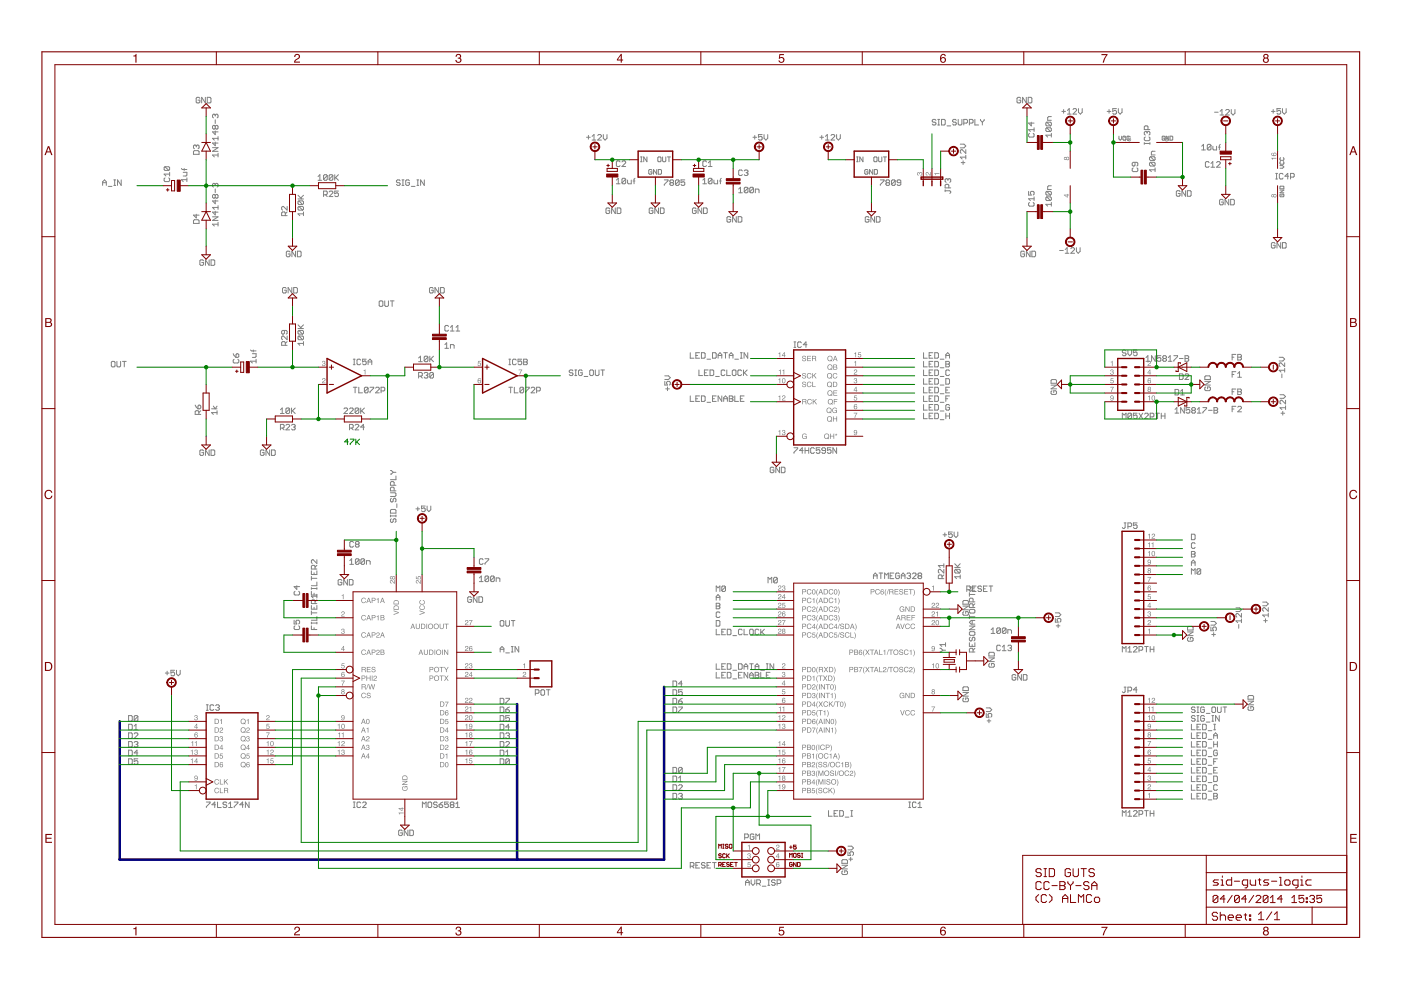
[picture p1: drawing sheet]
<svg xmlns="http://www.w3.org/2000/svg" width="297mm" height="210mm" viewBox="0 0 297 210" stroke-linecap="round" stroke-linejoin="round" font-family="sans-serif">
<g fill="none" stroke="#808080" stroke-width=".21">
<path d="M38.5 35.7l.2 .2h.9M38.8 36.5h.8v.6l-.2 .2h-.6M39.1 35.7v.4M39.6 38.1h-1.1l.3 .4M39.6 37.7v.8M42.4 20.8l-.2-.2h-.4l-.2 .2v.8l.2 .2h.4l.2-.2v-.4h-.4M43.5 20.6v1.2l-.7-1.2v1.2M43.9 20.6h.6l.2 .2v.8l-.2 .2h-.6zM45.1 31.3h1.1l-1.1 .8h1.1M45.6 24.4l.2-.2 .4 .2v.4l-.2 .2M45.6 26.8l.2-.2 .4 .2v.4l-.2 .2-.4-.2M45.6 39.1l.2-.2 .4 .2v.4l-.2 .2"/>
<path d="M45.6 30.1v.8l-.5-.6h1.1M45.6 24.4v.2M45.6 25.4v.8M45.6 26.8v.4M45.6 27.8v.8l-.5-.6h1.1M45.6 39.1v.2M45.6 26.8l-.2-.2-.3 .2v.4l.2 .2 .3-.2M45.6 24.4l-.2-.2-.3 .2v.4l.2 .2M45.6 39.1l-.2-.2-.3 .2v.4l.2 .2M46.2 32.9h-1.1l.3 .4M46.2 29v.7M46.2 32.5v.8"/>
<path d="M46.2 29.3h-1.1l.3 .4M67.4 37.4l.4-.4v1.2M67.4 38.2h.8M69.4 37.2l-.2-.2h-.4l-.2 .2v.8M69.4 37.2v.8l-.2 .2h-.4l-.2-.2M69.4 37.2l-.8 .8M70.6 37.2v.8l-.2 .2h-.4l-.2-.2M70.6 37.2l-.2-.2h-.4l-.2 .2v.8M70.6 37.2l-.8 .8M71 37v1.2M71.2 37.6l.6 .6M71.8 37l-.8 .8"/>
<path d="M124.4 29.1h.7M124.8 28.7v.8M125.5 28.9l.4-.4v1.2M125.5 29.7h.8M126.7 28.7l.2-.2h.4l.2 .2v.2l-.8 .8h.8M127.9 28.5v.8l.4 .4 .4-.4v-.8M130.7 39h.8M130.7 38.2l.4-.4v1.2M132.7 38v.8l-.2 .2h-.4l-.2-.2M132.7 38l-.2-.2h-.4l-.2 .2v.8M132.7 38l-.8 .8M133.1 38.2v.6l.1 .2h.6v-.8"/>
<path d="M134.2 38.4h.4M134.6 37.8l-.2 .2v1M149 38.2l.4-.4v1.2M149 39h.8M151 38v.8l-.2 .2h-.4l-.2-.2M151 38l-.2-.2h-.4l-.2 .2v.8M151 38l-.8 .8M151.4 38.2v.6l.2 .2h.5v-.8M152.5 38.4h.4M152.9 37.8l-.2 .2v1M158.6 39.9v.8l-.2 .2h-.4l-.2-.2M158.6 39.9l-.2-.2h-.4l-.2 .2v.8"/>
<path d="M158.6 39.9l-.8 .8M159.6 29.1h.8M159.7 39.9v.8l-.1 .2h-.4l-.2-.2M159.7 39.9l-.1-.2h-.4l-.2 .2v.8M159.7 39.9l-.7 .8M160 28.7v.8M161.6 28.5h-.8v.6l.4-.2 .4 .2v.4l-.2 .2h-.4l-.2-.2M162 28.5v.8l.4 .4 .4-.4v-.8M173.8 29.1h.8M174.2 28.7v.8M175 29.7h.8M175 28.9l.4-.4v1.2"/>
<path d="M176.2 28.7l.2-.2h.4l.2 .2v.2l-.8 .8h.8M177.4 28.5v.8l.4 .4 .4-.4v-.8M203.6 30.6h.8l.4 .3-.4 .4h-.8M203.8 34.5h.8M204.2 34.1v.8M204.8 31.7v.8l-.8-.8-.4 .2v.4l.2 .2M204.8 32.9v.8M204.8 33.3h-1.2l.4 .4M216.4 20.8l-.2-.2h-.4l-.2 .2v.8l.2 .2h.4l.2-.2v-.4h-.4M217.6 20.6v1.2l-.8-1.2v1.2M218 20.6h.6l.2 .2v.8l-.2 .2h-.6zM221.9 25.9h.8l.2 .2v.4l-.2 .2"/>
<path d="M221.9 27.1h.8l.2 .2v.4l-.2 .2M221.9 27.1l-.2 .2v.4l.2 .2h.8M221.9 25.9l-.2 .2v.4l.2 .2h.8M221.9 27.1l.8 .8M221.9 25.9l.8 .8M222.9 28.7h-1.2l.4 .4M222.9 28.3v.8M222.9 24.7h-.6l-.2 .2v.6h.8M222.9 39.4h-.6l-.2 .2v.6h.8M225.1 23.6h.8M225.5 23.2v.8M226.3 24.2h.8"/>
<path d="M226.3 23.4l.4-.4v1.2M227.5 23.2l.2-.2h.4l.2 .2v.2l-.8 .8h.8M228.7 23v.8l.4 .4 .3-.4v-.8M234.7 23.6h.8M235.1 23.2v.8M236.7 23h-.8v.6l.4-.2 .4 .2v.4l-.2 .2h-.4l-.2-.2M237.1 23v.8l.4 .4 .4-.4v-.8M243.9 34.4l.8 .8M243.9 33.2h.8l.2 .2v.4l-.2 .2M243.9 34.4h.8l.2 .2v.4l-.2 .2M243.9 34.4l-.2 .2v.4l.2 .2h.8M243.9 33.2l-.2 .2v.4l.2 .2h.8"/>
<path d="M243.9 33.2l.8 .8M244.9 36h-1.2l.4 .4M244.9 35.6v.8M244.9 32.1h-.6l-.2 .2v.6h.8M254.8 31l.4-.4v1.2M254.8 31.8h.8M256.8 30.8l-.3-.2h-.3l-.2 .2v.8M256.8 30.8v.8l-.3 .2h-.3l-.2-.2M256.8 30.8l-.8 .8M257.2 31v.6l.1 .2h.6v-.8M257.5 23.8h.8M258.3 31.2h.4"/>
<path d="M258.7 23.6l.4-.4v1.2M258.7 24.4h.8M258.7 30.6l-.2 .2v1M259.9 23.4l.2-.2h.4l.1 .2v.2l-.7 .8h.7M261 23.2v.8l.4 .4 .4-.4v-.8M269.6 23.6h.7M269.9 23.2v.8M271.5 23h-.8v.6l.4-.2 .4 .2v.4l-.2 .2h-.4l-.2-.2M271.9 23v.8l.4 .4 .4-.4v-.8M43.2 55.3l-.2-.2h-.4l-.2 .2v.8l.2 .2h.4l.2-.2v-.4h-.4M44.3 55.1v1.2l-.7-1.2v1.2M44.7 55.1h.6l.2 .2v.8l-.2 .2h-.6z"/>
<path d="M45.1 46h1.1l-1.1 .7h1.1M45.6 41.4l.2-.2 .4 .2v.4l-.2 .2-.4-.2M45.6 40.1v.8M45.6 41.4v.4M45.6 42.4v.8l-.5-.6h1.1M45.6 44.8v.8l-.5-.6h1.1M45.6 41.4l-.2-.2-.3 .2v.4l.2 .2 .3-.2M46.2 43.6v.8M46.2 47.1v.8M46.2 47.5h-1.1l.3 .4M46.2 44h-1.1l.3 .4M61.5 53.4l-.2-.1h-.4l-.2 .1v.8l.2 .2h.4l.2-.2v-.4h-.4"/>
<path d="M62.7 53.3v1.1l-.8-1.1v1.1M63.1 53.3h.5l.2 .1v.8l-.2 .2h-.5zM63.2 42.2h1.1M63.2 41.4l.8 .8M63.4 42.6h.8l.1 .2v.4l-.1 .2M63.4 43.8h.8l.1 .2v.3l-.1 .3M63.4 43.8l-.2 .2v.3l.2 .3h.8M63.4 42.6l-.2 .2v.4l.2 .2h.8M63.4 43.8l.8 .8M63.4 42.6l.8 .8M64.3 45.3h-1.1l.4 .4M64.3 44.9v.8"/>
<path d="M64.3 41.4l-.5 .6M129.3 44.3l-.2-.2h-.4l-.2 .2v.8l.2 .2h.4l.2-.2v-.4h-.4M130.5 44.1v1.2l-.8-1.2v1.2M130.9 44.1h.5l.2 .2v.8l-.2 .2h-.5zM138.4 44.3l-.2-.2h-.4l-.2 .2v.8l.2 .2h.4l.2-.2v-.4h-.4M139.6 44.1v1.2l-.8-1.2v1.2M140 44.1h.6l.2 .2v.8l-.2 .2h-.6zM147.6 44.3l-.2-.2h-.4l-.2 .2v.8l.2 .2h.4l.2-.2v-.4h-.4M148.8 44.1v1.2l-.8-1.2v1.2M149.2 44.1h.6l.1 .2v.8l-.1 .2h-.6zM154.9 46.1l-.2-.2h-.4l-.2 .2v.8l.2 .2h.4l.2-.2v-.4h-.4M156.1 45.9v1.2l-.8-1.2v1.2"/>
<path d="M156.5 45.9h.6l.2 .2v.8l-.2 .2h-.6zM156.6 40.1l.4-.4v1.2M156.6 40.9h.8M160.1 40.9v-.8h.6l.2 .2v.6M184.2 46.1l-.2-.2h-.4l-.1 .2v.8l.1 .2h.4l.2-.2v-.4h-.4M185.4 45.9v1.2l-.8-1.2v1.2M185.8 45.9h.6l.2 .2v.8l-.2 .2h-.6zM217.2 53.4l-.2-.1h-.4l-.2 .1v.8l.2 .2h.4l.2-.2v-.4h-.4M218.4 53.3v1.1l-.8-1.1v1.1M218.8 53.3h.6l.2 .1v.8l-.2 .2h-.6zM221.9 40.6h.8l.2 .2v.3l-.2 .3M221.9 41.7h.8l.2 .3v.3l-.2 .2"/>
<path d="M221.9 40.6l-.2 .2v.3l.2 .3h.8M221.9 41.7l-.2 .3v.3l.2 .2h.8M221.9 41.7l.8 .8M221.9 40.6l.8 .8M222.9 42.9v.8M222.9 43.3h-1.2l.4 .4M224.7 53.1h.7M225.8 52.9l.5-.4v1.2M225.8 53.7h.8M227 52.7l.2-.2h.4l.2 .2v.2l-.8 .8h.8M228.2 52.5v.8l.4 .4 .4-.4v-.8M250.2 40.6l-.2-.2h-.4l-.2 .2v.8l.2 .2h.4l.2-.2v-.4h-.4"/>
<path d="M251.4 40.4v1.2l-.8-1.2v1.2M251.8 40.4h.5l.2 .2v.8l-.2 .2h-.5zM259.4 42.5l-.3-.2h-.3l-.2 .2v.7l.2 .2h.3l.3-.2v-.4h-.4M260.5 42.3v1.1l-.8-1.1v1.1M260.9 42.3h.6l.2 .2v.7l-.2 .2h-.6zM270.3 51.6l-.1-.2h-.5l-.1 .2v.8l.1 .2h.5l.1-.2v-.4h-.4M271.5 51.4v1.2l-.8-1.2v1.2M271.9 51.4h.6l.2 .2v.8l-.2 .2h-.6zM53.1 74.2l.2 .2h1M53.5 75h.8v.6l-.2 .2h-.6M53.7 74.2v.4M54.3 76.6h-1.2l.4 .4"/>
<path d="M54.3 76.2v.8M60.7 61.2l-.2-.2h-.4l-.2 .2v.7l.2 .2h.4l.2-.2v-.4h-.4M61.9 61v1.1l-.8-1.1v1.1M62.3 61h.6l.2 .2v.7l-.2 .2h-.6zM63.2 69.7h1.1M63.2 68.9l.8 .8M63.4 71.2h.8l.1 .2v.4l-.1 .2M63.4 70.1h.8l.1 .2v.4l-.1 .1M63.4 70.1l-.2 .2v.4l.2 .1h.8M63.4 71.2l-.2 .2v.4l.2 .2h.8M63.4 71.2l.8 .8M63.4 70.1l.8 .7"/>
<path d="M64.3 72.4v.8M64.3 72.8h-1.1l.4 .4M64.3 68.9l-.5 .6M88.8 75.9l.4-.4v1.2M88.8 76.7h.7M90.7 75.7v.8l-.2 .2h-.4l-.2-.2M90.7 75.7l-.2-.2h-.4l-.2 .2v.8M90.7 75.7l-.8 .8M91.1 75.5v1.2M91.3 76.1l.6 .6M91.8 61.2l-.2-.2h-.4l-.1 .2v.7l.1 .2h.4l.2-.2v-.4h-.4M91.9 75.5l-.8 .8"/>
<path d="M93 61v1.1l-.8-1.1v1.1M93.4 61h.6l.2 .2v.7l-.2 .2h-.6zM94.3 73.1l.4-.4v1.2M94.3 73.9h.8M95.5 73.9v-.8h.6l.2 .2v.6M140.9 79.7h.8l.4 .4-.4 .4h-.8M243 75.8l.4-.4v1.2M243 76.6h.8M244.9 75.4v1.2l-.7-1.2v1.2M246.1 75.4h-.8v.6l.4-.2 .4 .2v.4l-.2 .2h-.4l-.2-.2M246.7 76l-.2 .2 .2 .4h.4l.2-.2-.2-.4M246.7 76l-.2-.2 .2-.4h.4l.2 .2-.2 .4"/>
<path d="M246.7 76h.4M247.7 76.6h.8M247.7 75.8l.4-.4v1.2M248.9 75.4h.8v.2l-.8 .8v.2M250.1 76h.7M251.2 75.4h.6l.2 .2-.2 .4 .2 .4-.2 .2h-.6zM251.2 76h.6M255.4 79.9l.3-.2h.7l.2 .2v.6h-1.2zM261.2 75.7h.4M262 75.1h-.8v1.2M262.4 75.1h.6l.2 .3-.2 .3 .2 .4-.2 .2h-.6zM262.4 75.7h.6"/>
<path d="M271.2 75.8h.8l.4 .3-.4 .4h-.8M271.8 79.3v.8M272.4 78.5h-1.2l.4 .4M272.4 76.9v.8l-.8-.8-.4 .2v.4l.2 .2M272.4 78.1v.8M43.2 95.6l-.2-.2h-.4l-.2 .2v.8l.2 .2h.4l.2-.2v-.4h-.4M44.3 95.4v1.2l-.7-1.2v1.2M44.7 95.4h.6l.2 .2v.8l-.2 .2h-.6zM44.9 86.7h1.1M45.2 86.1l.4 .6 .4-.6M46 87.5h-1.1l.3 .4M46 87.1v.8"/>
<path d="M56 95.6l-.2-.2h-.4l-.2 .2v.8l.2 .2h.4l.2-.2v-.4h-.4M57.2 95.4v1.2l-.8-1.2v1.2M57.6 95.4h.5l.3 .2v.8l-.3 .2h-.5zM59.5 86.9l.3-.4v1.2M59.5 87.7h.7M61.4 86.7v.8l-.2 .2h-.4l-.2-.2M61.4 86.7l-.2-.2h-.4l-.2 .2v.8M61.4 86.7l-.8 .8M61.8 86.5v1.2M62 87.1l.6 .6M62.6 86.5l-.8 .8M72.9 86.7l.2-.2h.4l.2 .2v.2l-.8 .8h.8"/>
<path d="M74.1 86.7l.2-.2h.4l.2 .2v.2l-.8 .8h.8M74.9 82.1h.8M75.3 82.1v1.2M76.1 86.7l-.2-.2h-.4l-.2 .2v.8M76.1 82.1v1.2h.8M76.1 86.7v.8l-.2 .2h-.4l-.2-.2M76.1 86.7l-.8 .8M76.5 86.5v1.2M76.7 87.1l.6 .6M77.3 86.5l-.8 .8M78 82.3l-.1-.2h-.5l-.1 .2v.8M78 82.3v.8l-.1 .2h-.5l-.1-.2"/>
<path d="M78 82.3l-.7 .8M78.4 82.1h.8v.2l-.8 .8v.2M79.6 82.3l.2-.2h.4l.2 .2v.2l-.8 .8h.8M80.8 82.9h.6l.2-.2v-.4l-.2-.2h-.6v1.2M107.9 82.1h.7M108.3 82.1v1.2M109.1 82.1v1.2h.7M111 82.3l-.2-.2h-.4l-.2 .2v.8M111 82.3v.8l-.2 .2h-.4l-.2-.2M111 82.3l-.8 .8M111.4 82.1h.8v.2l-.8 .8v.2M112.6 82.3l.2-.2h.4l.2 .2v.2l-.8 .8h.8"/>
<path d="M113.8 82.9h.6l.2-.2v-.4l-.2-.2h-.6v1.2M140.9 80.9v.7h.6l-.2-.3 .2-.4h.4l.2 .2v.3l-.2 .2M141.1 82.4h.8M141.5 82v.8M164.1 99.3l-.2-.2h-.4l-.2 .2v.7l.2 .2h.4l.2-.2v-.3h-.4M165.3 99.1v1.1l-.8-1.1v1.1M165.7 99.1h.5l.2 .2v.7l-.2 .2h-.5zM168.3 94.9h.8v.2l-.8 .8v.2M170.3 95.5h-.8l.6-.6v1.2M170.7 95.5h.8M170.7 94.9v1.2M171.5 94.9v1.2"/>
<path d="M172.7 95.1l-.2-.2h-.4l-.2 .2v.8l.2 .2h.4l.2-.2M173.8 94.9h-.7v.6l.3-.2 .4 .2v.4l-.1 .2h-.5l-.1-.2M175 95.5h-.6l-.2-.2 .2-.4h.4l.2 .2v.8l-.2 .2h-.4l-.2-.2M176.2 94.9h-.8v.6l.4-.2 .4 .2v.4l-.2 .2h-.4l-.2-.2M177.4 94.9v1.2l-.8-1.2v1.2M222.8 80.7l.2-.2h.8l.2 .2v.6h-1.2zM222.8 81.7h1.2l-1.2 .7h1.2M223 82.8l-.2 .2v.4l.2 .2h.8l.2-.2v-.4l-.2-.2h-.4v.4M238 88.8v-1.2l.3 .4 .4-.4v1.2M239.9 87.8l-.2-.2h-.4l-.2 .2v.8M239.9 87.8v.8l-.2 .2h-.4l-.2-.2M239.9 87.8l-.8 .8"/>
<path d="M241.1 87.6h-.8v.6l.4-.2 .4 .2v.4l-.2 .2h-.4l-.2-.2M241.5 87.6l.8 1.2M242.3 87.6l-.8 1.2M242.7 87.8l.2-.2h.4l.2 .2v.2l-.8 .8h.8M243.9 88.4h.5l.2-.2v-.4l-.2-.2h-.5v1.2M245 87.6h.8M245.4 87.6v1.2M246.2 87.6v1.2M246.2 88.2h.8M247 87.6v1.2M249.1 86.8l.4-.4v1.2M249.1 87.6h.8"/>
<path d="M251.1 86.4v1.2l-.8-1.2v1.2M252.3 86.4h-.8v.6l.4-.2 .4 .2v.4l-.2 .2h-.4l-.2-.2M252.9 87l-.2 .2 .2 .4h.4l.1-.2-.1-.4M252.9 87l-.2-.2 .2-.4h.4l.1 .2-.1 .4M252.9 87h.4M253.9 87.6h.7M253.9 86.8l.3-.4v1.2M255 86.4h.8v.2l-.8 .8v.2M255.4 80.9h1.2l-1.2 .7h1.2M255.7 82l-.3 .2v.4l.3 .2h.7l.2-.2v-.4l-.2-.2h-.4v.4M256.2 87h.8M257.4 86.4h.6l.2 .2-.2 .4 .2 .4-.2 .2h-.6z"/>
<path d="M257.4 87h.6M261.2 83.1h.4M262 82.5h-.8v1.2M262.4 82.5h.6l.2 .2-.2 .4 .2 .4-.2 .2h-.6zM262.4 83.1h.6M271.4 83.7h.8l.4 .4-.4 .4h-.8M271.6 87.6h.8M272 87.2v.8M272.6 86.4h-1.2l.4 .4M272.6 84.9v.7l-.8-.7-.4 .2v.3l.2 .2M272.6 86v.8M67.2 118.7v.8l-.8-.8-.4 .2v.4l.2 .2"/>
<path d="M67.2 119.9l-.4 .3M74.2 118.9l.3-.4v1.2M74.2 119.7h.8M76.1 118.7v.7l-.2 .3h-.4l-.1-.3M76.1 118.7l-.2-.2h-.4l-.1 .2v.7M76.1 118.7l-.7 .7M77.3 118.7v.7l-.2 .3h-.4l-.2-.3M77.3 118.7l-.2-.2h-.4l-.2 .2v.7M77.3 118.7l-.8 .7M77.7 119.7v-.8h.6l.2 .2v.6M88.2 107.9h.8M88.6 107.5v.8"/>
<path d="M90.1 107.3h-.7v.6l.3-.2 .4 .2v.4l-.1 .2h-.4l-.2-.2M90.6 107.3v.8l.3 .4 .4-.4v-.8M199.9 113.4h.8M200.3 113v.8M201.9 112.8h-.8v.6l.4-.2 .4 .2v.4l-.2 .2h-.4l-.2-.2M202.3 112.8v.8l.4 .4 .4-.4v-.8M202.4 119.5l.8 .8M203.6 119.5l-.6 .6M66 125.4v.8h1.2M66 121v.8h1.2v-.8M66 122.2v.8M66 124.6v.4"/>
<path d="M66 128.4v.8h1.2v-.8M66 129.5v.8M66 131.9v.4M66 132.7v.8h1.2M66 124.8h1.2M66 122.6h1.2M66 132.1h1.2M66 129.9h1.2M66.6 121.4v.4M66.6 125.8v.4M66.6 128.8v.4M66.6 133.1v.4"/>
<path d="M66.8 120.6v-.5l-.2-.2h-.4l-.2 .2v.5h1.2M66.8 128v-.6l-.2-.2h-.4l-.2 .2v.6h1.2M67.2 123.4v.8h-1.2M67.2 124.6v.4M67.2 126v.8M67.2 130.7v.8h-1.2M67.2 131.9v.4M67.2 127.2l-.4 .4M67.2 126.4h-1.2l.4 .4M72.5 123.1l-.2-.2h-.4l-.2 .2v.7l.2 .2h.4l.2-.2v-.3h-.4M73.7 122.9v1.1l-.8-1.1v1.1M74.1 122.9h.5l.2 .2v.7l-.2 .2h-.5z"/>
<path d="M99.9 126.7l-.1-.2h-.4l-.2 .2v.8l.2 .2h.4l.1-.2v-.4h-.3M101.1 126.5v1.2l-.7-1.2v1.2M101.5 126.5h.6l.2 .2v.8l-.2 .2h-.6zM101.6 122.5l.4-.4v1.2M101.6 123.3h.8M103.6 122.3v.8l-.2 .2h-.4l-.2-.2M103.6 122.3l-.2-.2h-.4l-.2 .2v.8M103.6 122.3l-.8 .8M104.8 122.3v.8l-.2 .2h-.4l-.2-.2M104.8 122.3l-.2-.2h-.4l-.2 .2v.8M104.8 122.3l-.8 .8M105.2 123.3v-.8h.6l.2 .2v.6"/>
<path d="M185.2 122.7v-.8l.4-.4 .4 .4v.8M185.2 122.1h.8M186.4 121.5h.8M186.8 121.5v1.2M187.6 122.7v-1.2l.3 .4 .4-.4v1.2M188.7 122.1h.4M189.5 121.5h-.8v1.2h.8M190.7 121.7l-.2-.2h-.4l-.2 .2v.8l.2 .2h.4l.2-.2v-.4h-.4M191.1 122.1h.8M191.1 122.7v-.8l.4-.4 .4 .4v.8M192.3 121.7l.2-.2h.3l.3 .2-.3 .4M192.7 122.1h.1"/>
<path d="M192.8 122.1l.3 .2-.3 .4h-.3l-.2-.2M193.5 121.7l.2-.2h.3l.2 .2v.2l-.7 .8h.7M194.8 122.1h.4M194.8 122.1l-.2-.2 .2-.4h.4l.2 .2-.2 .4M194.8 122.1l-.2 .2 .2 .4h.4l.2-.2-.2-.4M202.4 120.3h1.2M202.6 120.7l-.2 .2v.4l.2 .2h.8M202.6 120.7h.8l.2 .2v.4l-.2 .2M202.6 120.7l.8 .8M203.6 122.3h-1.2l.4 .4M203.6 121.9v.8M204.2 128.5h1.1l-1.1 .8h1.1"/>
<path d="M204.3 127.3h.8l.2 .2v.6h-1.1v-.6zM204.3 129.7l-.1 .2v.4l.1 .2h.8l.2-.2v-.4l-.2-.2h-.4v.4M205.5 129.4l.2-.2h.8l.2 .2v.4l-.2 .2h-.8l-.2-.2zM205.5 134.1l.2-.2h.8l.2 .2v.4l-.2 .2h-.8l-.2-.2zM205.5 125.6v.8M205.5 130.4v.8M205.5 136.3v.8h1.2v-.8M205.5 132.7h1.2l-1.2 .8h1.2M205.5 130.8h1.2M205.5 126h1.2M205.5 125.3h1.2M205.5 124.5h1.2"/>
<path d="M205.7 135.1l-.2 .2v.4l.2 .2 .4-.2v-.4l.2-.2 .4 .2v.4l-.2 .2M206.1 124.5v.8M206.1 131.6v.7M206.1 136.7v.4M206.3 138.2v-.5l-.2-.2h-.4l-.2 .2v.5h1.2M206.3 127.6v-.6l-.2-.2h-.4l-.2 .2v.6h1.2M206.3 128.8v-.6l-.2-.2h-.4l-.2 .2v.6h1.2M206.7 137.5l-.4 .4M206.7 131.6h-.8l-.4 .4 .4 .3h.8M206.7 128l-.4 .4M209.7 139.5h1.1l-1.1 .8h1.1M209.8 138.3h.8l.2 .2v.6h-1.1v-.6z"/>
<path d="M210.1 133.5l.4-.4v1.2M210.1 134.3h.8M212.1 133.3v.8l-.2 .2h-.4l-.2-.2M212.1 133.3l-.2-.2h-.4l-.2 .2v.8M212.1 133.3l-.8 .8M213.3 133.3v.8l-.2 .2h-.4l-.2-.2M213.3 133.3l-.2-.2h-.4l-.2 .2v.8M213.3 133.3l-.8 .8M213.7 134.3v-.8h.6l.2 .2v.6M223.8 129.9h.7l.4 .4-.4 .4h-.7M223.8 131.1v.8h.5l-.2-.4 .2-.4h.4l.2 .2v.4l-.2 .2M223.9 132.7h.8"/>
<path d="M224.3 132.3v.8M238 138.2v-1.1l.3 .4 .4-.4v1.1M239.1 138.2h.8M239.1 137.5l.4-.4v1.1M240.3 137.3l.2-.2h.4l.2 .2v.2l-.8 .7h.8M241.5 137.9h.6l.2-.2v-.4l-.2-.2h-.6v1.1M242.7 137.1h.8M243.1 137.1v1.1M243.9 137.1v1.1M243.9 137.7h.7M244.6 137.1v1.1M251.8 133l.2-.2h.8l.2 .2v.6h-1.2z"/>
<path d="M251.8 134h1.2l-1.2 .8h1.2M252 135.2l-.2 .2v.4l.2 .2h.8l.2-.2v-.4l-.2-.2h-.4v.4M256.7 132.9v.8h.6l-.2-.4 .2-.4h.4l.2 .3v.3l-.2 .2M256.7 131.8h.8l.4 .4-.4 .3h-.8M256.9 134.5h.8M257.3 134.1v.8M262 128.9h.8l.4 .4-.4 .4h-.8M262.6 132.4v.8M263.2 131.6h-1.2l.4 .4M263.2 130.1v.8l-.8-.8-.4 .2v.3l.2 .3M263.2 131.2v.8M267.7 127.7h.8l.4 .3-.4 .4h-.8"/>
<path d="M267.9 131.6h.8M268.3 131.2v.8M268.9 130.4h-1.2l.4 .4M268.9 128.8v.8l-.8-.8-.4 .2v.4l.2 .2M268.9 130v.8M35.1 142.7h.7M35.4 142.3v.8M37 142.1h-.8v.6l.4-.2 .4 .2v.4l-.2 .2h-.4l-.2-.2M37.4 142.1v.8l.4 .4 .4-.4v-.8M204.2 146.8h1.1l-1.1 .8h1.1M204.3 148l-.1 .2v.4l.1 .2h.8l.2-.2v-.4l-.2-.2h-.4v.4M204.3 145.6h.8l.2 .2v.6h-1.1v-.6z"/>
<path d="M209.1 151.3v.8h.6l-.2-.4 .2-.4h.4l.2 .2v.3l-.2 .3M209.1 150.1h.8l.4 .4-.4 .4h-.8M209.3 152.8h.8M209.7 152.5v.7M209.8 140.7l-.1 .2v.3l.1 .3h.8l.2-.3v-.3l-.2-.2h-.4v.4M215.4 143.2l-.2-.2h-.4l-.2 .2v.8l.2 .2h.4l.2-.2v-.4h-.4M216.6 143v1.2l-.8-1.2v1.2M217 143h.6l.1 .2v.8l-.1 .2h-.6zM264.6 147.7l.2-.2h.8l.2 .2v.6h-1.2zM264.6 148.7h1.2l-1.2 .7h1.2M264.8 149.8l-.2 .2v.4l.2 .2h.8l.2-.2v-.4l-.2-.2h-.4v.4M43.8 170.1h.7v.1l-.7 .8v.2"/>
<path d="M45.7 170.6h-.8l.6-.5v1.1M46.1 170.1v1.1h.8M48.1 170.2l-.2-.1h-.4l-.2 .1 .2 .4h.4l.2 .2-.2 .4h-.4l-.2-.2M48.5 171.2h.8M48.5 170.4l.4-.3v1.1M49.7 170.1h.7v.1l-.7 .8v.2M51.6 170.6h-.8l.6-.5v1.1M52.8 170.1v1.1l-.8-1.1v1.1M74.9 170.1h.4M74.9 171.2h.4M75.1 170.1v1.1M76.5 170.2l-.2-.1h-.4l-.2 .1v.8l.2 .2h.4l.2-.2"/>
<path d="M76.9 170.2l.2-.1h.3l.2 .1v.2l-.7 .8h.7M85.3 176.2l-.2-.2h-.4l-.2 .2v.8l.2 .2h.4l.2-.2v-.4h-.4M86.5 176v1.2l-.8-1.2v1.2M86.9 176h.6l.2 .2v.8l-.2 .2h-.6zM89.6 171.2v-1.1l.3 .3 .4-.3v1.1M90.9 170.1h.4l.2 .1v.8l-.2 .2h-.4l-.2-.2v-.8zM92.7 170.2l-.2-.1h-.4l-.2 .3 .2 .2h.4l.2 .4-.2 .2h-.4l-.2-.2M93.1 170.6h.6l.2 .4-.2 .2h-.4l-.2-.2zM93.9 170.1l-.8 .5M95.1 170.1h-.8v.5l.4-.2 .4 .2v.4l-.2 .2h-.4l-.2-.2M95.7 170.6l-.2-.2 .2-.3h.4l.1 .1-.1 .4M95.7 170.6l-.2 .2 .2 .4h.4l.1-.2-.1-.4"/>
<path d="M95.7 170.6h.4M96.6 171.2h.8M96.6 170.4l.4-.3v1.1M179.8 179.4h.8l.4 .4-.4 .4h-.8M238 173.1v-1.2l.3 .4 .4-.4v1.2M239.1 172.3l.4-.4v1.2M239.1 173.1h.8M240.3 172.1l.2-.2h.4l.2 .2v.2l-.8 .8h.8M241.5 172.7h.6l.2-.2v-.4l-.2-.2h-.6v1.2M242.7 171.9h.8M243.1 171.9v1.2M243.9 171.9v1.2"/>
<path d="M243.9 172.5h.7M244.6 171.9v1.2M158.1 187.7v-.8l.4-.4 .4 .4v.8M158.1 187.1h.8M159.3 186.5v.8l.3 .4 .4-.4v-.8M160.4 187.3h.6l.2-.2v-.4l-.2-.2h-.6v1.2M160.8 187.3l.4 .4M161.6 187.9h.8M162.8 186.5h.4M162.8 187.7h.4M163 186.5v1.2M164.4 186.7l-.2-.2h-.4l-.2 .2 .2 .4h.4l.2 .2-.2 .4h-.4l-.2-.2"/>
<path d="M164.8 187.3h.6l.1-.2v-.4l-.1-.2h-.6v1.2M178.5 183.5h1.2l-1.2 .7h1.2M178.7 184.6l-.2 .2v.4l.2 .2h.8l.2-.2v-.4l-.2-.2h-.4v.4M178.7 182.3h.8l.2 .2v.5h-1.2v-.5zM179.8 180.6v.8h.6l-.2-.4 .2-.4h.4l.2 .2v.4l-.2 .2M180 182.2h.8M180.4 181.8v.7"/>
</g>
<g fill="#808080">
<path d="M76.7 126.9l.6-.2 .3 .4-.3-.2a.41 .41 0 0 0-.6 .4 .41 .41 0 0 0 .7 .3l.2-.2a.54 .54 0 0 1-.8 .4 .54 .54 0 0 1-.1-.9zM78.2 126.9l-.2 .5h.3zM78.1 126.7h.2l.4 1.2h-.2l-.1-.4h-.5l-.1 .4h-.1zM78.8 126.7h.5a.32 .32 0 0 1 .3 .4 .32 .32 0 0 1-.3 .3h-.3v.5h-.2zM79 126.9v.4h.3a.19 .19 0 0 0 .2-.2 .19 .19 0 0 0-.2-.2zM79.9 127l.4-.2v1.1h-.2v-.8zM81.1 126.9l-.2 .5h.4zM81 126.7h.2l.4 1.2h-.2l-.1-.4h-.4l-.2 .4h-.1z" fill-rule="evenodd"/>
<path d="M72.4 126.2l.4-.2v1.1h-.1v-.8z" fill-rule="evenodd"/>
<path d="M76.7 130.6l.6-.2 .3 .3-.3-.1a.41 .41 0 0 0-.6 .4 .41 .41 0 0 0 .7 .3l.2-.2a.54 .54 0 0 1-.8 .3 .54 .54 0 0 1-.1-.8zM78.2 130.6l-.2 .5h.3zM78.1 130.4h.2l.4 1.1h-.2l-.1-.3h-.5l-.1 .3h-.1zM78.8 130.4h.5a.32 .32 0 0 1 .3 .3 .32 .32 0 0 1-.3 .4h-.3v.4h-.2zM79 130.5v.4h.3a.19 .19 0 0 0 .2-.2 .19 .19 0 0 0-.2-.2zM79.9 130.7l.4-.3v1.1h-.2v-.7zM80.8 130.5v.4h.3a.18 .18 0 0 0 .2-.2 .18 .18 0 0 0-.2-.2zM80.8 131v.4l.5-.1v-.3zM80.7 130.4l.7 .1-.1 .4 .2 .3-.2 .3h-.6z" fill-rule="evenodd"/>
<path d="M72.4 129.8a.38 .38 0 0 1 .7 .1 .38 .38 0 0 1-.5 .5l-.1 .2h.6v.1h-.8l.2-.3a.38 .38 0 0 0 .3-.2 .38 .38 0 0 0 0-.4l-.4 .2z" fill-rule="evenodd"/>
<path d="M76.7 134.2l.6-.1 .3 .3-.3-.2a.41 .41 0 0 0-.6 .4 .41 .41 0 0 0 .7 .4l.2-.2a.54 .54 0 0 1-.8 .3 .54 .54 0 0 1-.1-.9zM78.2 134.2l-.2 .5h.3zM78.1 134.1h.2l.4 1.1h-.2l-.1-.3h-.5l-.1 .3h-.1zM78.8 134.1h.5a.32 .32 0 0 1 .3 .3 .32 .32 0 0 1-.3 .3h-.3v.5h-.2zM79 134.2v.4h.3a.19 .19 0 0 0 .2-.2 .19 .19 0 0 0-.2-.2zM79.8 134.3a.38 .38 0 0 1 .7 .1 .38 .38 0 0 1-.4 .5l-.2 .2h.6v.1h-.7l.1-.4a.38 .38 0 0 0 .4-.1 .38 .38 0 0 0-.1-.5l-.4 .3zM81.1 134.2l-.2 .5h.4zM81 134.1h.2l.4 1.1h-.2l-.1-.3h-.4l-.2 .3h-.1z" fill-rule="evenodd"/>
<path d="M72.4 133.4l.3-.1a.28 .28 0 0 1 .3 .2 .28 .28 0 0 1-.1 .3 .36 .36 0 0 1-.1 .6 .36 .36 0 0 1-.5-.4h.2a.22 .22 0 0 0 .3 .3 .22 .22 0 0 0 0-.4h-.2l.1-.1a.18 .18 0 0 0 .2-.2 .18 .18 0 0 0-.2-.2l-.2 .3h-.1z" fill-rule="evenodd"/>
<path d="M76.7 137.9l.6-.2 .3 .4-.3-.2a.41 .41 0 0 0-.6 .4 .41 .41 0 0 0 .7 .3l.2-.2a.54 .54 0 0 1-.8 .4 .54 .54 0 0 1-.1-.9zM78.2 137.9l-.2 .5h.3zM78.1 137.7h.2l.4 1.1h-.2l-.1-.3h-.5l-.1 .3h-.1zM78.8 137.7h.5a.32 .32 0 0 1 .3 .4 .32 .32 0 0 1-.3 .3h-.3v.4h-.2zM79 137.9v.4h.3a.19 .19 0 0 0 .2-.2 .19 .19 0 0 0-.2-.2zM79.8 137.9a.38 .38 0 0 1 .7 .1 .38 .38 0 0 1-.4 .5l-.2 .2h.6v.1h-.7l.1-.3a.38 .38 0 0 0 .4-.2 .38 .38 0 0 0-.1-.4l-.4 .3zM80.8 137.9v.3h.3a.18 .18 0 0 0 .2-.2 .18 .18 0 0 0-.2-.1zM80.8 138.3v.4l.5-.1v-.2zM80.7 137.7l.7 .2-.1 .4 .2 .2-.2 .3h-.6z" fill-rule="evenodd"/>
<path d="M72.8 137.2l-.3 .5h.3zM72.8 137h.1v.7h.2l-.2 .3h-.1v-.2h-.5z" fill-rule="evenodd"/>
<path d="M76.8 141.5v.4h.4a.19 .19 0 0 0 .2-.2 .19 .19 0 0 0-.2-.2zM76.7 141.4h.5a.3 .3 0 0 1 .3 .2 .3 .3 0 0 1-.1 .4l.2 .5h-.2v-.4l-.2-.1h-.4v.5h-.1zM77.8 141.4h.8v.1h-.7v.4h.6v.1h-.6v.4h.7v.1h-.8zM78.9 141.5l.4-.1 .3 .2v.1h-.1a.26 .26 0 0 0-.3-.2 .26 .26 0 0 0-.3 .3h.1a.39 .39 0 0 1 .6 .3 .39 .39 0 0 1-.4 .4l-.3-.1-.1-.2h.1a.29 .29 0 0 0 .3 .2 .29 .29 0 0 0 .3-.3h-.1a.46 .46 0 0 1-.4-.1 .46 .46 0 0 1-.1-.5z" fill-rule="evenodd"/>
<path d="M72.5 140.6h.5v.2h-.4l-.1 .3a.37 .37 0 0 1 .6 .2 .37 .37 0 0 1-.3 .5 .37 .37 0 0 1-.5-.4h.2a.24 .24 0 0 0 .3 .1 .24 .24 0 0 0 .1-.3 .24 .24 0 0 0-.4 0h-.1z" fill-rule="evenodd"/>
<path d="M76.7 143.2h.5a.32 .32 0 0 1 .3 .4 .32 .32 0 0 1-.3 .3h-.4v.4h-.1zM76.8 143.4v.3h.3a.19 .19 0 0 0 .2-.1 .19 .19 0 0 0-.2-.2zM77.7 143.2h.1v.5h.6v-.5h.2v1.1h-.2v-.5h-.6v.5h-.1zM78.8 143.2h.2v1.1h-.2zM79.2 143.4a.38 .38 0 0 1 .7 .1 .38 .38 0 0 1-.4 .5l-.2 .2h.6v.1h-.7l.1-.3a.38 .38 0 0 0 .4-.2 .38 .38 0 0 0-.1-.4l-.4 .2z" fill-rule="evenodd"/>
<path d="M72.5 142.6l.4-.1 .2 .2a.32 .32 0 0 0-.4-.1 .32 .32 0 0 0-.2 .4 .38 .38 0 0 1 .6 .1 .38 .38 0 0 1-.2 .5 .38 .38 0 0 1-.5-.3zM72.5 143.2a.25 .25 0 0 0 .5 0 .25 .25 0 0 0-.5 0z" fill-rule="evenodd"/>
<path d="M76.8 145.2v.4h.4a.19 .19 0 0 0 .2-.2 .19 .19 0 0 0-.2-.2zM76.7 145.1h.5a.3 .3 0 0 1 .3 .2 .3 .3 0 0 1-.1 .3l.2 .6h-.2v-.4l-.2-.1h-.4v.5h-.1zM78 145.1h.1l-.5 1.1zM78.1 145.1h.2l.2 .9 .2-.9h.2l.2 .9 .2-.9h.2l-.3 1.1h-.1l-.3-.9-.3 .9h-.1z" fill-rule="evenodd"/>
<path d="M72.3 144.3h.8l-.4 1.1h-.2v-.2l.4-.8h-.6z" fill-rule="evenodd"/>
<path d="M76.7 147l.6-.1 .3 .3-.3-.1a.41 .41 0 0 0-.6 .4 .41 .41 0 0 0 .7 .3l.2-.2a.54 .54 0 0 1-.8 .3 .54 .54 0 0 1-.1-.9zM77.9 147l.4-.1 .2 .2 .1 .1h-.2a.26 .26 0 0 0-.2-.2 .26 .26 0 0 0-.3 .3h.1a.39 .39 0 0 1 .5 .3 .39 .39 0 0 1-.3 .4l-.4-.1-.1-.2h.2a.29 .29 0 0 0 .3 .2 .29 .29 0 0 0 .2-.3 .46 .46 0 0 1-.5-.2 .46 .46 0 0 1 0-.4z" fill-rule="evenodd"/>
<path d="M72.5 146.4a.2 .2 0 0 0 .4 0 .2 .2 0 0 0-.4 0zM72.5 146.9a.22 .22 0 0 0 .4 0 .22 .22 0 0 0-.4 0zM72.5 146.2a.31 .31 0 0 1 .4-.1 .31 .31 0 0 1 0 .5 .33 .33 0 0 1 .1 .5 .33 .33 0 0 1-.5 0 .33 .33 0 0 1 0-.5l-.1-.2z" fill-rule="evenodd"/>
<path d="M77 152.6l-.1 .5h.3zM77 152.4h.1l.4 1.1h-.1l-.1-.3h-.5l-.1 .3h-.1zM77.7 152.5a.5 .5 0 0 1 .7 .5 .5 .5 0 0 1-.6 .5l-.2-.5zM77.9 152.6a.47 .47 0 0 0-.2 .4 .47 .47 0 0 0 .4 .4 .46 .46 0 0 0 .1-.5 .46 .46 0 0 0-.3-.3z" fill-rule="evenodd"/>
<path d="M72.4 151.7a.52 .52 0 0 1 .7 .4 .52 .52 0 0 1-.4 .6l-.3-.3 .4 .2 .1-.4a.35 .35 0 0 1-.5 0 .35 .35 0 0 1 0-.5zM72.5 152a.23 .23 0 0 0 .4 0 .23 .23 0 0 0-.4 0z" fill-rule="evenodd"/>
<path d="M77 154.4l-.1 .5h.3zM77 154.2h.1l.4 1.1h-.1l-.1-.3h-.5l-.1 .3h-.1zM77.7 154.5l.4-.2v1h-.1v-.7z" fill-rule="evenodd"/>
<path d="M71.6 153.7l.4-.2v1h-.2v-.7zM72.5 153.6a.5 .5 0 0 1 .6 .4 .5 .5 0 0 1-.5 .5l-.2-.5zM72.6 153.6a.47 .47 0 0 0-.1 .5 .47 .47 0 0 0 .3 .3 .46 .46 0 0 0 .2-.5 .46 .46 0 0 0-.4-.3z" fill-rule="evenodd"/>
<path d="M77 156.2l-.1 .5h.3zM77 156.1h.1l.4 1.1h-.1l-.1-.4h-.5l-.1 .4h-.1zM77.7 156.2a.38 .38 0 0 1 .6 .2 .38 .38 0 0 1-.4 .5l-.1 .1h.6v.2h-.8l.1-.4a.38 .38 0 0 0 .4-.2 .38 .38 0 0 0 0-.4l-.5 .3z" fill-rule="evenodd"/>
<path d="M71.7 155.5l.4-.2v1.1h-.1v-.8zM72.4 155.5l.4-.2v1.1h-.1v-.8z" fill-rule="evenodd"/>
<path d="M77 158.1l-.1 .4h.3zM77 157.9h.1l.4 1.1h-.1l-.1-.3h-.5l-.1 .3h-.1zM77.7 158.1l.3-.2a.28 .28 0 0 1 .3 .2 .28 .28 0 0 1-.1 .3 .36 .36 0 0 1-.1 .7 .36 .36 0 0 1-.5-.4h.1a.22 .22 0 0 0 .4 .2 .22 .22 0 0 0 0-.4h-.2v-.1a.18 .18 0 0 0 .3-.2 .18 .18 0 0 0-.2-.2l-.2 .3h-.2z" fill-rule="evenodd"/>
<path d="M71.6 157.3l.4-.2v1.1h-.2v-.8zM72.4 157.3a.38 .38 0 0 1 .7 .1 .38 .38 0 0 1-.5 .5l-.1 .2h.6v.1h-.7l.1-.3a.38 .38 0 0 0 .4-.2 .38 .38 0 0 0-.1-.5l-.4 .3z" fill-rule="evenodd"/>
<path d="M77 159.9l-.1 .5h.3zM77 159.7h.1l.4 1.1h-.1l-.1-.3h-.5l-.1 .3h-.1zM78.1 160l-.4 .5h.4zM78.1 159.7h.1v.8h.2l-.2 .3h-.1v-.2h-.5z" fill-rule="evenodd"/>
<path d="M71.6 159.2l.4-.2v1h-.2v-.7zM72.4 159.1l.3-.2a.28 .28 0 0 1 .3 .2 .28 .28 0 0 1-.1 .4 .36 .36 0 0 1-.1 .6 .36 .36 0 0 1-.5-.4h.2a.22 .22 0 0 0 .3 .2 .22 .22 0 0 0 0-.4h-.2l.1-.1a.18 .18 0 0 0 .2-.1 .18 .18 0 0 0-.2-.2l-.2 .2h-.1z" fill-rule="evenodd"/>
<path d="M85.4 166.8l.2-.1v.1a.36 .36 0 0 0-.2 .5 .36 .36 0 0 0 .4 .2 .36 .36 0 0 0 .5-.3 .36 .36 0 0 0-.4-.4v.4h-.1v-.5h.6l-.2 .1a.55 .55 0 0 1 0 .8 .55 .55 0 0 1-.8-.1 .55 .55 0 0 1 0-.7zM85.3 165.6h1.1v.1l-.9 .6h.9v.1h-1.1v-.1l.9-.6h-.9zM85.5 164.6l-.1 .6h.9l-.2-.6zM85.4 164.5l.4-.1 .5 .2 .1 .7h-1.1z" fill-rule="evenodd"/>
<path d="M84.5 172.3h1.1v.1h-.8l-.1 .3zM84.7 171.5l.5 .3v-.3zM84.5 171.3h.7l.1-.1v.1h.3v.2h-.3v.4h-.1z" fill-rule="evenodd"/>
<path d="M93.5 161.7v.8h.4a.48 .48 0 0 0 .1-.6 .48 .48 0 0 0-.5-.2zM93.3 161.6h.4a.56 .56 0 0 1 .5 .5 .56 .56 0 0 1-.5 .6h-.4zM94.5 161.7a.5 .5 0 0 1 .6 .4 .5 .5 0 0 1-.6 .6l-.2-.6zM94.6 161.7a.47 .47 0 0 0-.1 .5 .47 .47 0 0 0 .3 .3 .46 .46 0 0 0 .2-.4 .46 .46 0 0 0-.4-.4z" fill-rule="evenodd"/>
<path d="M98.7 161l.4-.2v1.1h-.2v-.8zM99.5 160.8h.6v.1h-.5v.3a.37 .37 0 0 1 .5 .2 .37 .37 0 0 1-.2 .5 .37 .37 0 0 1-.5-.3h.2a.24 .24 0 0 0 .3 .1 .24 .24 0 0 0 0-.4 .24 .24 0 0 0-.3 .1h-.1z" fill-rule="evenodd"/>
<path d="M93.5 159.9v.8l.4-.1a.48 .48 0 0 0 .1-.5 .48 .48 0 0 0-.5-.2zM93.3 159.7h.4a.56 .56 0 0 1 .5 .6 .56 .56 0 0 1-.5 .5h-.4zM94.4 160l.4-.2v1h-.1v-.7z" fill-rule="evenodd"/>
<path d="M98.7 159.2l.4-.2v1h-.2v-.7zM99.6 159.1l.4-.1 .1 .2a.32 .32 0 0 0-.3-.1 .32 .32 0 0 0-.2 .4 .38 .38 0 0 1 .6 0 .38 .38 0 0 1-.2 .6 .38 .38 0 0 1-.5-.3zM99.6 159.7a.25 .25 0 0 0 .5 0 .25 .25 0 0 0-.5 0z" fill-rule="evenodd"/>
<path d="M93.5 158v.9l.4-.1a.48 .48 0 0 0 .1-.6 .48 .48 0 0 0-.5-.2zM93.3 157.9h.4a.56 .56 0 0 1 .5 .5 .56 .56 0 0 1-.5 .6h-.4zM94.4 158.1a.38 .38 0 0 1 .7 .1 .38 .38 0 0 1-.5 .5l-.1 .2h.6v.1h-.8l.2-.3a.38 .38 0 0 0 .3-.2 .38 .38 0 0 0 0-.4l-.4 .2z" fill-rule="evenodd"/>
<path d="M98.7 157.3l.4-.2v1.1h-.2v-.8zM99.4 157.1h.8l-.5 1.1h-.1v-.2l.4-.7h-.6z" fill-rule="evenodd"/>
<path d="M93.5 156.2v.8h.4a.48 .48 0 0 0 .1-.6 .48 .48 0 0 0-.5-.2zM93.3 156.1h.4a.56 .56 0 0 1 .5 .5 .56 .56 0 0 1-.5 .6h-.4zM94.4 156.2l.3-.1a.28 .28 0 0 1 .3 .2 .28 .28 0 0 1-.1 .3 .36 .36 0 0 1-.1 .6 .36 .36 0 0 1-.5-.4h.2a.22 .22 0 0 0 .3 .3 .22 .22 0 0 0 0-.4h-.2l.1-.1a.18 .18 0 0 0 .2-.2 .18 .18 0 0 0-.2-.2l-.2 .2h-.1z" fill-rule="evenodd"/>
<path d="M98.7 155.5l.4-.2v1.1h-.2v-.8zM99.6 155.6a.2 .2 0 0 0 .4 0 .2 .2 0 0 0-.4 0zM99.6 156.1a.22 .22 0 0 0 .4 0 .22 .22 0 0 0-.4 0zM99.5 155.4a.31 .31 0 0 1 .5-.1 .31 .31 0 0 1 0 .5 .33 .33 0 0 1 0 .5 .33 .33 0 0 1-.4 0 .33 .33 0 0 1 0-.5l-.1-.2z" fill-rule="evenodd"/>
<path d="M93.5 154.4v.8h.4a.48 .48 0 0 0 .1-.6 .48 .48 0 0 0-.5-.2zM93.3 154.2h.4a.56 .56 0 0 1 .5 .6 .56 .56 0 0 1-.5 .5h-.4zM94.8 154.5l-.3 .5h.3zM94.8 154.3h.1v.7h.2l-.2 .3h-.1v-.2h-.5z" fill-rule="evenodd"/>
<path d="M98.7 153.7l.4-.2v1h-.2v-.7zM99.5 153.6a.52 .52 0 0 1 .7 .3 .52 .52 0 0 1-.4 .7l-.4-.3 .4 .1 .2-.4a.35 .35 0 0 1-.5 .1 .35 .35 0 0 1 0-.5zM99.6 153.8a.23 .23 0 0 0 .4 0 .23 .23 0 0 0-.4 0z" fill-rule="evenodd"/>
<path d="M93.5 152.5v.9l.4-.1a.48 .48 0 0 0 .1-.6 .48 .48 0 0 0-.5-.2zM93.3 152.4h.4a.56 .56 0 0 1 .5 .6 .56 .56 0 0 1-.5 .5h-.4zM94.5 152.4h.5v.2h-.4l-.1 .3a.37 .37 0 0 1 .6 .1 .37 .37 0 0 1-.3 .6 .37 .37 0 0 1-.5-.4h.2a.24 .24 0 0 0 .3 .1 .24 .24 0 0 0 .1-.3 .24 .24 0 0 0-.4 0h-.1z" fill-rule="evenodd"/>
<path d="M98.6 151.8a.38 .38 0 0 1 .7 .1 .38 .38 0 0 1-.4 .5l-.2 .2h.6v.1h-.7l.1-.3a.38 .38 0 0 0 .4-.2 .38 .38 0 0 0-.1-.4l-.4 .2zM99.5 151.7a.5 .5 0 0 1 .7 .5 .5 .5 0 0 1-.6 .5l-.2-.5zM99.7 151.8a.47 .47 0 0 0-.2 .4 .47 .47 0 0 0 .4 .4 .46 .46 0 0 0 .2-.5 .46 .46 0 0 0-.4-.3z" fill-rule="evenodd"/>
<path d="M93.5 150.7v.8h.4a.48 .48 0 0 0 .1-.6 .48 .48 0 0 0-.5-.2zM93.3 150.6h.4a.56 .56 0 0 1 .5 .5 .56 .56 0 0 1-.5 .6h-.4zM94.5 150.7l.4-.1 .2 .3a.32 .32 0 0 0-.4-.2 .32 .32 0 0 0-.2 .4 .38 .38 0 0 1 .6 .1 .38 .38 0 0 1-.2 .5 .38 .38 0 0 1-.5-.3zM94.5 151.3a.25 .25 0 0 0 .5 0 .25 .25 0 0 0-.5 0z" fill-rule="evenodd"/>
<path d="M98.6 149.9a.38 .38 0 0 1 .7 .2 .38 .38 0 0 1-.4 .5l-.2 .1h.6v.2h-.7l.1-.4a.38 .38 0 0 0 .4-.2 .38 .38 0 0 0-.1-.4l-.4 .3zM99.5 150l.4-.2v1.1h-.1v-.8z" fill-rule="evenodd"/>
<path d="M93.5 148.9v.8h.4a.48 .48 0 0 0 .1-.6 .48 .48 0 0 0-.5-.2zM93.3 148.7h.4a.56 .56 0 0 1 .5 .6 .56 .56 0 0 1-.5 .5h-.4zM94.3 148.8h.8l-.4 1h-.2v-.2l.4-.7h-.6z" fill-rule="evenodd"/>
<path d="M98.6 148.1a.38 .38 0 0 1 .7 .1 .38 .38 0 0 1-.4 .5l-.2 .2h.6v.1h-.7l.1-.3a.38 .38 0 0 0 .4-.2 .38 .38 0 0 0-.1-.4l-.4 .2zM99.5 148.1a.38 .38 0 0 1 .7 .1 .38 .38 0 0 1-.5 .5l-.1 .2h.6v.1h-.8l.2-.3a.38 .38 0 0 0 .3-.2 .38 .38 0 0 0 0-.4l-.5 .2z" fill-rule="evenodd"/>
<path d="M91.1 143.2h.5a.32 .32 0 0 1 .3 .4 .32 .32 0 0 1-.3 .3h-.4v.4h-.1zM91.2 143.4v.4h.3a.19 .19 0 0 0 .2-.2 .19 .19 0 0 0-.2-.2zM92 143.8a.6 .6 0 0 1 1.2 0 .6 .6 0 0 1-1.2 0zM92.2 143.8a.42 .42 0 0 0 .8 0 .42 .42 0 0 0-.8 0zM93.2 143.2h.9v.2h-.4v.9h-.1v-.9h-.4zM94.2 143.2h.2l.2 .5 .3-.5h.2l-.4 .6 .4 .5h-.2l-.3-.4-.3 .4h-.2l.4-.5z" fill-rule="evenodd"/>
<path d="M98.6 142.6a.38 .38 0 0 1 .7 .1 .38 .38 0 0 1-.4 .5l-.2 .2h.6v.1h-.7l.1-.3a.38 .38 0 0 0 .4-.2 .38 .38 0 0 0-.1-.4l-.4 .2zM99.9 142.7l-.4 .5h.4zM99.9 142.5h.1v.7h.2l-.2 .3h-.1v-.2h-.5z" fill-rule="evenodd"/>
<path d="M91.1 141.4h.5a.32 .32 0 0 1 .3 .3 .32 .32 0 0 1-.3 .3h-.4v.5h-.1zM91.2 141.5v.4h.3a.19 .19 0 0 0 .2-.2 .19 .19 0 0 0-.2-.2zM92 142a.6 .6 0 0 1 1.2 0 .6 .6 0 0 1-1.2 0zM92.2 141.9a.42 .42 0 0 0 .8 0 .42 .42 0 0 0-.8 0zM93.2 141.4h.9v.1h-.4v1h-.1v-1h-.4zM94.1 141.4h.2l.3 .5 .4-.5h.1l-.4 .7v.4h-.1v-.4z" fill-rule="evenodd"/>
<path d="M98.6 140.8a.38 .38 0 0 1 .7 .1 .38 .38 0 0 1-.4 .5l-.2 .2h.6v.1h-.7l.1-.3a.38 .38 0 0 0 .4-.2 .38 .38 0 0 0-.1-.4l-.4 .2zM99.5 140.8l.3-.2a.28 .28 0 0 1 .3 .2 .28 .28 0 0 1-.1 .3 .36 .36 0 0 1-.1 .7 .36 .36 0 0 1-.5-.4h.2a.22 .22 0 0 0 .3 .2 .22 .22 0 0 0 0-.4h-.2l.1-.1a.18 .18 0 0 0 .2-.2 .18 .18 0 0 0-.2-.2l-.2 .3h-.2z" fill-rule="evenodd"/>
<path d="M83.4 129.4l1.2 .4v.2l-1.2 .4v-.2l1-.3-1-.3zM83.7 128.6l-.1 .5h.8l-.1-.5zM83.6 128.5l.4-.2 .4 .2 .2 .8h-1.2zM83.7 127.5l-.1 .5h.8l-.1-.5zM83.6 127.3l.4-.1 .4 .2 .2 .7h-1.2z" fill-rule="evenodd"/>
<path d="M82.8 123.1a.75 .75 0 0 1 .8 .5v-.6h.1v.7l-.3-.1a.38 .38 0 0 0-.2-.4 .38 .38 0 0 0-.4 .1l.3 .4-.4-.2zM82.8 122.5a.18 .18 0 0 0 .3 0 .18 .18 0 0 0-.3 0zM83.2 122.5a.25 .25 0 0 0 .5 0 .25 .25 0 0 0-.5 0zM82.7 122.3l.2-.1 .3 .1a.33 .33 0 0 1 .5 0 .33 .33 0 0 1 0 .5 .33 .33 0 0 1-.5-.1 .31 .31 0 0 1-.5 0 .31 .31 0 0 1 0-.4z" fill-rule="evenodd"/>
<path d="M88.9 129.4l1.2 .4v.2l-1.2 .4v-.2l1-.3-1-.3zM89 128.5l.3-.2-.2 .3a.41 .41 0 0 0 .4 .6 .41 .41 0 0 0 .3-.6l-.2-.3a.56 .56 0 0 1 .4 .8 .56 .56 0 0 1-.8 .3 .56 .56 0 0 1-.3-.8zM89 127.4l.3-.2-.2 .3a.41 .41 0 0 0 .4 .6 .41 .41 0 0 0 .3-.7l-.2-.2a.56 .56 0 0 1 .4 .8 .56 .56 0 0 1-.8 .2 .56 .56 0 0 1-.3-.7z" fill-rule="evenodd"/>
<path d="M88.3 123.1a.75 .75 0 0 1 .8 .5v-.6h.1v.7l-.3-.1a.38 .38 0 0 0-.2-.4 .38 .38 0 0 0-.4 .1l.2 .4-.3-.2zM88.2 122.2h.1v.5h.3a.37 .37 0 0 1 .2-.5 .37 .37 0 0 1 .5 .2 .37 .37 0 0 1-.3 .5v-.2a.24 .24 0 0 0 .1-.3 .24 .24 0 0 0-.4 0 .24 .24 0 0 0 .1 .3v.1h-.6z" fill-rule="evenodd"/>
<path d="M89.2 137.9l-.2 .5h.4zM89.1 137.7h.2l.4 1.2h-.1l-.2-.4h-.4l-.1 .4h-.2zM89.9 137.7h.1v.7a.29 .29 0 0 0 .3 .3 .29 .29 0 0 0 .3-.3v-.7h.1v.7a.44 .44 0 0 1-.4 .5 .44 .44 0 0 1-.4-.5zM91.1 137.9v.8h.5a.48 .48 0 0 0 .1-.6 .48 .48 0 0 0-.6-.2zM91 137.7h.4a.56 .56 0 0 1 .5 .6 .56 .56 0 0 1-.5 .6h-.4zM92.1 137.7h.2v1.2h-.2zM92.5 138.3a.57 .57 0 0 1 1.1 0 .57 .57 0 0 1-1.1 0zM92.6 138.3a.45 .45 0 0 0 .9 0 .45 .45 0 0 0-.9 0zM93.8 137.7h.1v1.2h-.1zM94.1 137.7h.2l.6 .9v-.9h.1v1.2h-.1l-.6-.9v.9h-.2z" fill-rule="evenodd"/>
<path d="M98.6 137.1a.38 .38 0 0 1 .7 .1 .38 .38 0 0 1-.4 .5l-.2 .2h.6v.1h-.7l.1-.3a.38 .38 0 0 0 .4-.2 .38 .38 0 0 0-.1-.4l-.4 .2zM99.6 137.1l.4-.1 .1 .2a.32 .32 0 0 0-.3-.1 .32 .32 0 0 0-.2 .4 .38 .38 0 0 1 .6 .1 .38 .38 0 0 1-.2 .5 .38 .38 0 0 1-.5-.3zM99.6 137.7a.25 .25 0 0 0 .5 0 .25 .25 0 0 0-.5 0z" fill-rule="evenodd"/>
<path d="M87.5 132.4l-.2 .5h.4zM87.4 132.2h.2l.4 1.2h-.2l-.1-.4h-.4l-.1 .4h-.2zM88.2 132.2h.1v.7a.29 .29 0 0 0 .3 .4 .29 .29 0 0 0 .3-.4v-.7h.1v.7a.44 .44 0 0 1-.4 .5 .44 .44 0 0 1-.4-.5zM89.4 132.4v.8h.5a.48 .48 0 0 0 .1-.6 .48 .48 0 0 0-.6-.2zM89.3 132.2h.4a.56 .56 0 0 1 .5 .6 .56 .56 0 0 1-.5 .6h-.4zM90.4 132.2h.2v1.2h-.2zM90.7 132.8a.6 .6 0 0 1 1.2 0 .6 .6 0 0 1-1.2 0zM90.9 132.8a.42 .42 0 0 0 .8 0 .42 .42 0 0 0-.8 0zM91.9 132.8a.6 .6 0 0 1 1.2 0 .6 .6 0 0 1-1.2 0zM92.1 132.8a.42 .42 0 0 0 .8 0 .42 .42 0 0 0-.8 0zM93.2 132.2h.2v.7a.29 .29 0 0 0 .3 .4 .29 .29 0 0 0 .2-.4v-.7h.2v.7a.44 .44 0 0 1-.4 .5 .44 .44 0 0 1-.5-.5zM94.2 132.2h.9v.2h-.3v1h-.2v-1h-.4z" fill-rule="evenodd"/>
<path d="M98.6 131.6a.38 .38 0 0 1 .7 .1 .38 .38 0 0 1-.4 .5l-.2 .2h.6v.1h-.7l.1-.3a.38 .38 0 0 0 .4-.2 .38 .38 0 0 0-.1-.4l-.4 .2zM99.4 131.5h.8l-.5 1h-.1v-.2l.4-.7h-.6z" fill-rule="evenodd"/>
</g>
<path d="M62.4 131.5v.8h.5l-.2-.4 .2-.4h.4l.2 .2v.4l-.2 .2M62.5 125.4l-.1 .2v.4l.1 .2h.8l.2-.2v-.4l-.2-.2M62.5 132.7l-.1 .2v.4l.1 .2h.8l.2-.2v-.4l-.2-.2M62.9 124.2v.8l-.5-.6h1.1" fill="none" stroke="#808080" stroke-width=".21"/>
<g fill="#808080">
<path d="M45.6 167.2l.6-.2 .2 .4-.2-.2a.41 .41 0 0 0-.6 .4 .41 .41 0 0 0 .6 .3l.2-.1a.54 .54 0 0 1-.8 .3 .54 .54 0 0 1 0-.9zM46.6 167.1h.2v.9h.5v.2h-.7zM47.6 167.2v.4h.4a.19 .19 0 0 0 .2-.2 .19 .19 0 0 0-.2-.2zM47.5 167.1h.5a.3 .3 0 0 1 .4 .1 .3 .3 0 0 1-.2 .4l.2 .6h-.2v-.4l-.2-.1h-.4v.5h-.1z" fill-rule="evenodd"/>
<path d="M41.3 166.5l.4-.2v1.1h-.2v-.8z" fill-rule="evenodd"/>
<path d="M51.2 152.5a.58 .58 0 0 1 .8 .1 .58 .58 0 0 1-.1 .8l.1 .2-.2-.1a.59 .59 0 0 1-.8-.2 .59 .59 0 0 1 .2-.8zM51.3 152.6a.45 .45 0 0 0-.1 .6 .45 .45 0 0 0 .5 .2l-.1-.1a.39 .39 0 0 0 .3-.6 .39 .39 0 0 0-.6-.1zM52.3 152.6l.4-.2v1.1h-.1v-.8z" fill-rule="evenodd"/>
<path d="M56.5 151.8a.38 .38 0 0 1 .7 .1 .38 .38 0 0 1-.5 .5l-.1 .2h.6v.1h-.8l.2-.3a.38 .38 0 0 0 .3-.2 .38 .38 0 0 0 0-.4l-.4 .2z" fill-rule="evenodd"/>
<path d="M45.7 152.5v.9l.4-.1a.48 .48 0 0 0 .1-.6 .48 .48 0 0 0-.5-.2zM45.5 152.4h.5a.56 .56 0 0 1 .4 .6 .56 .56 0 0 1-.4 .5h-.5zM46.6 152.6l.4-.2v1.1h-.1v-.8z" fill-rule="evenodd"/>
<path d="M41.3 151.8l.3-.2a.28 .28 0 0 1 .3 .2 .28 .28 0 0 1-.1 .3 .36 .36 0 0 1-.1 .7 .36 .36 0 0 1-.5-.4h.1a.22 .22 0 0 0 .3 .2 .22 .22 0 0 0 0-.4h-.1v-.1a.18 .18 0 0 0 .3-.2 .18 .18 0 0 0-.2-.2l-.3 .3h-.1z" fill-rule="evenodd"/>
<path d="M45.7 154.4v.8l.4-.1a.48 .48 0 0 0 .1-.5 .48 .48 0 0 0-.5-.2zM45.5 154.2h.5a.56 .56 0 0 1 .4 .6 .56 .56 0 0 1-.4 .5h-.5zM46.6 154.4a.38 .38 0 0 1 .7 .1 .38 .38 0 0 1-.5 .5l-.1 .2h.6v.1h-.8l.2-.3a.38 .38 0 0 0 .3-.2 .38 .38 0 0 0 0-.4l-.4 .2z" fill-rule="evenodd"/>
<path d="M41.7 153.7l-.4 .4h.4zM41.7 153.4h.1v.7h.2l-.2 .4h-.1v-.2h-.5z" fill-rule="evenodd"/>
<path d="M51.2 154.3a.58 .58 0 0 1 .8 .1 .58 .58 0 0 1-.1 .8l.1 .2-.2-.1a.59 .59 0 0 1-.8-.2 .59 .59 0 0 1 .2-.8zM51.3 154.4a.45 .45 0 0 0-.1 .6 .45 .45 0 0 0 .5 .2l-.1-.1a.39 .39 0 0 0 .3-.6 .39 .39 0 0 0-.6-.1zM52.3 154.4a.38 .38 0 0 1 .6 .1 .38 .38 0 0 1-.4 .5l-.1 .2h.5v.1h-.7l.1-.3a.38 .38 0 0 0 .4-.2 .38 .38 0 0 0 0-.4l-.5 .2z" fill-rule="evenodd"/>
<path d="M56.5 153.5h.6v.1h-.4l-.1 .3a.37 .37 0 0 1 .5 .2 .37 .37 0 0 1-.2 .5 .37 .37 0 0 1-.5-.3h.2a.24 .24 0 0 0 .3 .1 .24 .24 0 0 0 0-.4 .24 .24 0 0 0-.3 .1h-.1z" fill-rule="evenodd"/>
<path d="M45.7 156.2v.8h.4a.48 .48 0 0 0 .1-.6 .48 .48 0 0 0-.5-.2zM45.5 156.1h.5a.56 .56 0 0 1 .4 .5 .56 .56 0 0 1-.4 .6h-.5zM46.6 156.2l.3-.1a.28 .28 0 0 1 .3 .2 .28 .28 0 0 1-.1 .3 .36 .36 0 0 1-.1 .6 .36 .36 0 0 1-.5-.4h.2a.22 .22 0 0 0 .3 .3 .22 .22 0 0 0 0-.4h-.2l.1-.1a.18 .18 0 0 0 .2-.2 .18 .18 0 0 0-.2-.2l-.2 .2h-.1z" fill-rule="evenodd"/>
<path d="M41.3 155.4l.5-.1 .1 .3a.32 .32 0 0 0-.4-.2 .32 .32 0 0 0-.2 .4 .38 .38 0 0 1 .6 .1 .38 .38 0 0 1-.2 .5 .38 .38 0 0 1-.5-.3zM41.4 156a.23 .23 0 0 0 .4 0 .23 .23 0 0 0-.4 0z" fill-rule="evenodd"/>
<path d="M51.2 156.1a.58 .58 0 0 1 .8 .2 .58 .58 0 0 1-.1 .7l.1 .3-.2-.2a.59 .59 0 0 1-.8-.2 .59 .59 0 0 1 .2-.8zM51.3 156.3a.45 .45 0 0 0-.1 .6 .45 .45 0 0 0 .5 .1l-.1-.1a.39 .39 0 0 0 .3-.5 .39 .39 0 0 0-.6-.1zM52.3 156.2l.3-.1a.28 .28 0 0 1 .3 .2 .28 .28 0 0 1-.1 .3 .36 .36 0 0 1-.1 .6 .36 .36 0 0 1-.5-.4h.1a.22 .22 0 0 0 .3 .3 .22 .22 0 0 0 .1-.4h-.2v-.1a.18 .18 0 0 0 .3-.2 .18 .18 0 0 0-.2-.2l-.2 .2h-.2z" fill-rule="evenodd"/>
<path d="M56.4 155.3h.8l-.5 1.1h-.1v-.2l.4-.8h-.6z" fill-rule="evenodd"/>
<path d="M45.6 165.4l.6-.2 .2 .4-.2-.2a.41 .41 0 0 0-.6 .4 .41 .41 0 0 0 .6 .3l.2-.2a.54 .54 0 0 1-.8 .4 .54 .54 0 0 1 0-.9zM46.6 165.2h.2v1h.5v.1h-.7zM47.5 165.2h.1v.6l.6-.6h.2l-.5 .5 .5 .6h-.2l-.4-.5-.2 .1v.4h-.1z" fill-rule="evenodd"/>
<path d="M41.3 164.6a.52 .52 0 0 1 .7 .3 .52 .52 0 0 1-.5 .7l-.3-.3 .4 .1 .2-.4a.35 .35 0 0 1-.5 .1 .35 .35 0 0 1 0-.5zM41.3 164.8a.25 .25 0 0 0 .5 0 .25 .25 0 0 0-.5 0z" fill-rule="evenodd"/>
<path d="M51.2 158a.58 .58 0 0 1 .8 .1 .58 .58 0 0 1-.1 .8l.1 .2-.2-.1a.59 .59 0 0 1-.8-.2 .59 .59 0 0 1 .2-.8zM51.3 158.1a.45 .45 0 0 0-.1 .6 .45 .45 0 0 0 .5 .2l-.1-.1a.39 .39 0 0 0 .3-.6 .39 .39 0 0 0-.6-.1zM52.7 158.1l-.4 .5h.4zM52.7 157.9h.1v.7h.2l-.2 .4h-.1v-.3h-.5z" fill-rule="evenodd"/>
<path d="M56.5 157.3l.4-.2v1.1h-.1v-.8zM57.4 157.2a.5 .5 0 0 1 .7 .5 .5 .5 0 0 1-.6 .5l-.2-.5zM57.6 157.3a.47 .47 0 0 0-.2 .4 .47 .47 0 0 0 .3 .4 .46 .46 0 0 0 .2-.5 .46 .46 0 0 0-.3-.3z" fill-rule="evenodd"/>
<path d="M45.7 158v.9l.4-.1a.48 .48 0 0 0 .1-.6 .48 .48 0 0 0-.5-.2zM45.5 157.9h.5a.56 .56 0 0 1 .4 .5 .56 .56 0 0 1-.4 .6h-.5zM47 158.1l-.3 .5h.3zM47 157.9h.1v.7h.2l-.2 .4h-.1v-.3h-.5z" fill-rule="evenodd"/>
<path d="M40.6 157.3l.4-.2v1.1h-.2v-.8zM41.3 157.3l.4-.2v1.1h-.1v-.8z" fill-rule="evenodd"/>
<path d="M51.2 159.8a.58 .58 0 0 1 .8 .1 .58 .58 0 0 1-.1 .8l.1 .2-.2-.1a.59 .59 0 0 1-.8-.2 .59 .59 0 0 1 .2-.8zM51.3 159.9a.45 .45 0 0 0-.1 .6 .45 .45 0 0 0 .5 .2l-.1-.1a.39 .39 0 0 0 .3-.6 .39 .39 0 0 0-.6-.1zM52.3 159.8h.6v.1h-.5v.3a.37 .37 0 0 1 .5 .2 .37 .37 0 0 1-.2 .5 .37 .37 0 0 1-.5-.3h.1a.24 .24 0 0 0 .4 .1 .24 .24 0 0 0 0-.4 .24 .24 0 0 0-.3 .1h-.2z" fill-rule="evenodd"/>
<path d="M56.5 159.2l.4-.2v1h-.1v-.7zM57.4 159.1a.38 .38 0 0 1 .6 .1 .38 .38 0 0 1-.4 .5l-.2 .2h.6v.1h-.7l.1-.3a.38 .38 0 0 0 .4-.2 .38 .38 0 0 0 0-.4l-.5 .2z" fill-rule="evenodd"/>
<path d="M45.7 159.9v.8l.4-.1a.48 .48 0 0 0 .1-.5 .48 .48 0 0 0-.5-.2zM45.5 159.7h.5a.56 .56 0 0 1 .4 .6 .56 .56 0 0 1-.4 .5h-.5zM46.7 159.8h.5v.1h-.4l-.1 .3a.37 .37 0 0 1 .6 .2 .37 .37 0 0 1-.3 .5 .37 .37 0 0 1-.5-.3h.2a.24 .24 0 0 0 .3 .1 .24 .24 0 0 0 .1-.4 .24 .24 0 0 0-.4 .1h-.1z" fill-rule="evenodd"/>
<path d="M40.4 159.2l.4-.2v1h-.1v-.7zM41.3 159.1l.3-.2a.28 .28 0 0 1 .3 .2 .28 .28 0 0 1-.1 .4 .36 .36 0 0 1-.1 .6 .36 .36 0 0 1-.5-.4h.1a.22 .22 0 0 0 .3 .2 .22 .22 0 0 0 .1-.4h-.2v-.1a.18 .18 0 0 0 .3-.1 .18 .18 0 0 0-.2-.2l-.2 .2h-.2z" fill-rule="evenodd"/>
<path d="M45.7 161.7v.8h.4a.48 .48 0 0 0 .1-.6 .48 .48 0 0 0-.5-.2zM45.5 161.6h.5a.56 .56 0 0 1 .4 .5 .56 .56 0 0 1-.4 .6h-.5zM46.7 161.7l.4-.1 .2 .3a.32 .32 0 0 0-.4-.2 .32 .32 0 0 0-.2 .4 .38 .38 0 0 1 .6 .1 .38 .38 0 0 1-.2 .5 .38 .38 0 0 1-.5-.3zM46.7 162.3a.25 .25 0 0 0 .5 0 .25 .25 0 0 0-.5 0z" fill-rule="evenodd"/>
<path d="M40.4 161l.4-.2v1.1h-.1v-.8zM41.7 161l-.4 .5h.4zM41.7 160.8h.1v.7h.2l-.2 .4h-.1v-.3h-.5z" fill-rule="evenodd"/>
<path d="M51.2 161.6a.58 .58 0 0 1 .8 .2 .58 .58 0 0 1-.1 .7l.1 .3-.2-.2a.59 .59 0 0 1-.8-.2 .59 .59 0 0 1 .2-.8zM51.3 161.8a.45 .45 0 0 0-.1 .5 .45 .45 0 0 0 .5 .2l-.1-.1a.39 .39 0 0 0 .3-.5 .39 .39 0 0 0-.6-.1zM52.3 161.7l.5-.1 .1 .3a.32 .32 0 0 0-.4-.2 .32 .32 0 0 0-.1 .4 .38 .38 0 0 1 .5 .1 .38 .38 0 0 1-.2 .5 .38 .38 0 0 1-.5-.3zM52.4 162.3a.23 .23 0 0 0 .4 0 .23 .23 0 0 0-.4 0z" fill-rule="evenodd"/>
<path d="M56.5 161l.4-.2v1.1h-.1v-.8zM57.4 160.8h.6v.1h-.5v.3a.37 .37 0 0 1 .5 .2 .37 .37 0 0 1-.2 .5 .37 .37 0 0 1-.5-.3h.1a.24 .24 0 0 0 .4 .1 .24 .24 0 0 0 0-.4 .24 .24 0 0 0-.4 .1h-.1z" fill-rule="evenodd"/>
</g>
<g fill="none" stroke="#808080" stroke-width=".21">
<path d="M237.2 28.9v.5l.3 .3 .3-.3v-.5M238.6 29l-.1-.1-.4 .1 .1 .7 .4-.1M239.5 29l-.1-.1-.5 .1 .2 .7 .4-.1M242.6 30.4h1.2M242.6 30.2v.4M242.8 29l-.2 .2v.4l.2 .2h.8l.2-.2v-.4l-.2-.2M243.2 28.1l.2-.2 .4 .2v.3l-.2 .2M243.2 28.1l-.2-.2-.4 .2v.3l.2 .2M243.2 28.1v.2M243.4 27.5v-.6l-.2-.2h-.4l-.2 .2v.6h1.2M243.8 30.2v.4M247 29l-.2-.1-.4 .1v.6l.4 .1 .2-.4h-.3"/>
<path d="M247.8 28.9v.8l-.6-.8v.8M248.1 28.9h.4l.1 .1v.6l-.1 .1h-.4zM43.8 150.6h.4M43.8 149.4h.4M43.9 149.4v1.2M45.3 149.6l-.2-.2h-.4l-.2 .2v.8l.2 .2h.4l.2-.2M45.7 149.6l.2-.2h.4l.2 .2-.2 .4M46.1 150h.2M46.3 150l.2 .2-.2 .4h-.4l-.2-.2"/>
</g>
<g fill="#808080">
<path d="M247.1 29.2a.2 .2 0 0 0 .4 0 .2 .2 0 0 0-.4 0zM247.1 29.7a.25 .25 0 0 0 .5 0 .25 .25 0 0 0-.5 0zM247.1 29a.31 .31 0 0 1 .5-.1 .31 .31 0 0 1-.1 .5 .33 .33 0 0 1 .1 .5 .33 .33 0 0 1-.5 0 .33 .33 0 0 1 0-.5l-.1-.2z" fill-rule="evenodd"/>
<path d="M238.3 29.1l.4-.2v1.1h-.1v-.8zM239.2 29l.4-.1 .2 .3a.32 .32 0 0 0-.4-.2 .32 .32 0 0 0-.2 .4 .38 .38 0 0 1 .6 .1 .38 .38 0 0 1-.2 .5 .38 .38 0 0 1-.5-.3zM239.2 29.6a.25 .25 0 0 0 .5 0 .25 .25 0 0 0-.5 0z" fill-rule="evenodd"/>
</g>
<g fill="none" stroke="#808080" stroke-width=".21">
<path d="M240.3 35.6l-.2 .2v.4l.2 .2h.7l.2-.2v-.4l-.2-.2M240.6 34.4v.6l-.1 .2-.4-.2v-.4l.2-.2h.7l.2 .2v.4l-.2 .2M75 115l-.2-.2h-.4l-.2 .2v.8l.2 .2h.4l.2-.2M75.5 115.4l-.1-.2 .1-.4h.4l.2 .2-.2 .4M75.5 115.4l-.1 .2 .1 .4h.4l.2-.2-.2-.4M75.5 115.4h.4M102.4 118.7l-.2-.2h-.4l-.2 .2v.7l.2 .3h.4l.2-.3M102.8 118.5h.8v.2l-.8 .7v.3M192.7 171.2h.4M192.7 170.1h.4M192.9 170.1v1.1M194.2 170.2l-.2-.1h-.3l-.2 .1v.8l.2 .2h.3l.2-.2"/>
<path d="M194.6 171.2h.8M194.6 170.4l.4-.3v1.1"/>
</g>
<g fill="#808080">
<path d="M170.1 167.1h.5a.32 .32 0 0 1 .3 .3 .32 .32 0 0 1-.3 .3h-.4v.5h-.1zM170.2 167.2v.4h.3a.19 .19 0 0 0 .3-.2 .19 .19 0 0 0-.3-.2zM171.3 167.2v.3h.2a.18 .18 0 0 0 .3-.2 .18 .18 0 0 0-.3-.1zM171.3 167.6v.4h.5l-.1-.3zM171.1 167.1l.8 .1-.1 .4 .2 .2-.2 .3-.7 .1zM172.2 167.1h.6v.1h-.5v.3a.37 .37 0 0 1 .5 .2 .37 .37 0 0 1-.3 .5 .37 .37 0 0 1-.4-.3h.1a.24 .24 0 0 0 .4 .1 .24 .24 0 0 0 0-.4 .24 .24 0 0 0-.4 .1h-.1zM173.2 167h.1a1.35 1.35 0 0 0 0 1.5l-.3-.7zM173.6 167.1l.5-.1 .2 .2v.2h-.1a.26 .26 0 0 0-.3-.2 .26 .26 0 0 0-.2 .2v.1a.39 .39 0 0 1 .6 .2 .39 .39 0 0 1-.4 .5l-.3-.1-.1-.3h.1a.29 .29 0 0 0 .3 .3 .29 .29 0 0 0 .3-.3v-.1a.46 .46 0 0 1-.5-.1 .46 .46 0 0 1-.1-.5zM174.6 167.2l.6-.1 .3 .3-.3-.2a.41 .41 0 0 0-.6 .4 .41 .41 0 0 0 .7 .3l.2-.1a.54 .54 0 0 1-.8 .3 .54 .54 0 0 1-.1-.9zM175.7 167.1h.1v.5l.5-.5h.3l-.5 .4 .5 .7h-.2l-.4-.6-.2 .2v.4h-.1zM176.6 167l.3 .5a.92 .92 0 0 1-.3 1 1.35 1.35 0 0 0 0-1.5z" fill-rule="evenodd"/>
<path d="M165 166.5l.4-.2v1.1h-.1v-.8zM165.9 166.4a.52 .52 0 0 1 .7 .3 .52 .52 0 0 1-.5 .7l-.3-.3 .4 .2 .2-.4a.35 .35 0 0 1-.5 0 .35 .35 0 0 1 0-.5zM165.9 166.6a.25 .25 0 0 0 .5 0 .25 .25 0 0 0-.5 0z" fill-rule="evenodd"/>
<path d="M180.1 141.4h.5a.32 .32 0 0 1 .3 .3 .32 .32 0 0 1-.3 .3h-.4v.5h-.1zM180.2 141.5v.4h.3a.19 .19 0 0 0 .3-.2 .19 .19 0 0 0-.3-.2zM181.2 141.5v.4h.3a.18 .18 0 0 0 .3-.2 .18 .18 0 0 0-.3-.2zM181.2 142v.4l.6-.1-.1-.3zM181.1 141.4l.8 .1-.1 .4 .2 .3-.2 .3h-.7zM182.1 141.5h.7l-.4 1h-.2l.1-.2 .4-.7h-.6zM183.2 141.4h.1a1.35 1.35 0 0 0 0 1.4l-.3-.6zM183.4 141.4h.2l.3 .4 .3-.4h.2l-.4 .5 .4 .6h-.2l-.3-.4-.3 .4h-.2l.4-.6zM184.4 141.4h.9v.1h-.3v1h-.2v-1h-.4zM185.8 141.6l-.2 .5h.3zM185.7 141.4h.2l.4 1.1h-.2l-.1-.3h-.5l-.1 .3h-.1zM186.4 141.4h.1v1h.6v.1h-.7zM187.3 141.6a.38 .38 0 0 1 .6 .1 .38 .38 0 0 1-.4 .5l-.2 .2h.6v.1h-.7l.1-.3a.38 .38 0 0 0 .4-.2 .38 .38 0 0 0 0-.4l-.5 .2zM188.4 141.4h.1l-.5 1.1zM188.5 141.4h.9v.1h-.4v1h-.2v-1h-.3zM189.4 142a.57 .57 0 0 1 1.1 0 .57 .57 0 0 1-1.1 0zM189.6 141.9a.42 .42 0 0 0 .8 0 .42 .42 0 0 0-.8 0zM190.8 141.5l.4-.1 .2 .2 .1 .1h-.2a.26 .26 0 0 0-.2-.2 .26 .26 0 0 0-.3 .3h.1a.39 .39 0 0 1 .5 .3 .39 .39 0 0 1-.3 .4l-.4-.1-.1-.2h.2a.29 .29 0 0 0 .3 .2 .29 .29 0 0 0 .2-.3 .46 .46 0 0 1-.5-.1 .46 .46 0 0 1 0-.5zM191.8 141.5l.5-.1 .3 .3-.2-.1a.41 .41 0 0 0-.6 .4 .41 .41 0 0 0 .6 .3l.2-.2a.54 .54 0 0 1-.8 .3 .54 .54 0 0 1 0-.9zM192.8 141.6a.38 .38 0 0 1 .7 .1 .38 .38 0 0 1-.5 .5l-.1 .2h.6v.1h-.8l.2-.3a.38 .38 0 0 0 .3-.2 .38 .38 0 0 0 0-.4l-.4 .2zM193.6 141.4l.3 .4a.92 .92 0 0 1-.3 1 1.35 1.35 0 0 0 0-1.4z" fill-rule="evenodd"/>
<path d="M197.6 140.8l.4-.2v1.1h-.2v-.8zM198.5 140.7a.5 .5 0 0 1 .6 .5 .5 .5 0 0 1-.5 .5l-.2-.5zM198.6 140.8a.47 .47 0 0 0-.1 .4 .47 .47 0 0 0 .3 .4 .46 .46 0 0 0 .2-.5 .46 .46 0 0 0-.4-.3z" fill-rule="evenodd"/>
<path d="M180.1 137.7h.5a.32 .32 0 0 1 .3 .4 .32 .32 0 0 1-.3 .3h-.4v.4h-.1zM180.2 137.9v.4h.3a.19 .19 0 0 0 .3-.2 .19 .19 0 0 0-.3-.2zM181.2 137.9v.3h.3a.18 .18 0 0 0 .3-.2 .18 .18 0 0 0-.3-.1zM181.2 138.3v.4l.6-.1-.1-.2zM181.1 137.7l.8 .2-.1 .4 .2 .2-.2 .3h-.7zM182.2 137.9l.4-.1 .2 .3a.32 .32 0 0 0-.4-.2 .32 .32 0 0 0-.2 .4 .38 .38 0 0 1 .6 .1 .38 .38 0 0 1-.2 .5 .38 .38 0 0 1-.5-.3zM182.2 138.5a.25 .25 0 0 0 .5 0 .25 .25 0 0 0-.5 0zM183.2 137.7h.1a1.35 1.35 0 0 0 0 1.5l-.3-.7zM183.4 137.7h.2l.3 .5 .3-.5h.2l-.4 .6 .4 .5h-.2l-.3-.4-.3 .4h-.2l.4-.5zM184.4 137.7h.9v.2h-.3v.9h-.2v-.9h-.4zM185.8 137.9l-.2 .5h.3zM185.7 137.7h.2l.4 1.1h-.2l-.1-.3h-.5l-.1 .3h-.1zM186.4 137.7h.1v1h.6v.1h-.7zM187.3 138l.4-.2v1h-.2v-.7zM188.4 137.7h.1l-.5 1.1zM188.5 137.7h.9v.2h-.4v.9h-.2v-.9h-.3zM189.4 138.3a.57 .57 0 0 1 1.1 0 .57 .57 0 0 1-1.1 0zM189.6 138.3a.42 .42 0 0 0 .8 0 .42 .42 0 0 0-.8 0zM190.8 137.8l.4-.1 .2 .2 .1 .2h-.2a.26 .26 0 0 0-.2-.3 .26 .26 0 0 0-.3 .3h.1a.39 .39 0 0 1 .5 .3 .39 .39 0 0 1-.3 .5l-.4-.1-.1-.3h.2a.29 .29 0 0 0 .3 .3 .29 .29 0 0 0 .2-.3v-.1a.46 .46 0 0 1-.5-.1 .46 .46 0 0 1 0-.5zM191.8 137.9l.5-.2 .3 .4-.2-.2a.41 .41 0 0 0-.6 .4 .41 .41 0 0 0 .6 .3l.2-.2a.54 .54 0 0 1-.8 .4 .54 .54 0 0 1 0-.9zM192.8 138l.4-.2v1h-.1v-.7zM193.6 137.7l.3 .5a.92 .92 0 0 1-.3 1 1.35 1.35 0 0 0 0-1.5z" fill-rule="evenodd"/>
<path d="M197.6 137.1a.52 .52 0 0 1 .7 .3 .52 .52 0 0 1-.5 .7l-.3-.3 .4 .1 .2-.4a.35 .35 0 0 1-.5 .1 .35 .35 0 0 1 0-.5zM197.6 137.3a.25 .25 0 0 0 .5 0 .25 .25 0 0 0-.5 0z" fill-rule="evenodd"/>
<path d="M190.9 147l.5-.1 .2 .2 .1 .1h-.1a.36 .36 0 0 0-.5-.2 .36 .36 0 0 0-.2 .5 .36 .36 0 0 0 .3 .4 .36 .36 0 0 0 .4-.4h-.4v-.1h.5v.6l-.1-.1a.56 .56 0 0 1-.8-.1 .56 .56 0 0 1 .1-.8zM192 146.9h.1l.6 .9v-.9h.1v1.1h-.1l-.6-.9v.9h-.1zM193.2 147v.9l.5-.1a.48 .48 0 0 0 .1-.6 .48 .48 0 0 0-.6-.2zM193.1 146.9h.4a.56 .56 0 0 1 .5 .6 .56 .56 0 0 1-.5 .5h-.4z" fill-rule="evenodd"/>
<path d="M197.7 146.4a.18 .18 0 0 0 .3 0 .18 .18 0 0 0-.3 0zM197.6 146.9a.25 .25 0 0 0 .5 0 .25 .25 0 0 0-.5 0zM197.6 146.2a.31 .31 0 0 1 .5-.1 .31 .31 0 0 1 0 .5 .33 .33 0 0 1 0 .5 .33 .33 0 0 1-.5 0 .33 .33 0 0 1 .1-.5l-.2-.2z" fill-rule="evenodd"/>
<path d="M190.9 150.6h.1l.3 .9 .4-.9h.1l-.4 1.1h-.1zM192 150.7l.6-.1 .3 .3-.3-.2a.41 .41 0 0 0-.5 .4 .41 .41 0 0 0 .6 .3l.2-.1a.54 .54 0 0 1-.8 .3 .54 .54 0 0 1-.1-.9zM193.2 150.7l.5-.1 .3 .3-.2-.2a.41 .41 0 0 0-.6 .4 .41 .41 0 0 0 .6 .3l.2-.1a.54 .54 0 0 1-.8 .3 .54 .54 0 0 1 0-.9z" fill-rule="evenodd"/>
<path d="M197.5 149.8h.8l-.5 1.1h-.1v-.2l.4-.8h-.6z" fill-rule="evenodd"/>
<path d="M190.9 128.7l.5-.1 .2 .1 .1 .2h-.1a.36 .36 0 0 0-.5-.2 .36 .36 0 0 0-.2 .4 .36 .36 0 0 0 .3 .5 .36 .36 0 0 0 .4-.4h-.4v-.1h.5v.6l-.1-.2a.56 .56 0 0 1-.8 0 .56 .56 0 0 1 .1-.8zM192 128.6h.1l.6 .9v-.9h.1v1.1h-.1l-.6-.9v.9h-.1zM193.2 128.7v.9l.5-.1a.48 .48 0 0 0 .1-.6 .48 .48 0 0 0-.6-.2zM193.1 128.6h.4a.56 .56 0 0 1 .5 .5 .56 .56 0 0 1-.5 .6h-.4z" fill-rule="evenodd"/>
<path d="M197.6 128a.38 .38 0 0 1 .6 .1 .38 .38 0 0 1-.4 .5l-.2 .2h.6v.1h-.7l.1-.4a.38 .38 0 0 0 .4-.1 .38 .38 0 0 0 0-.5l-.5 .3zM198.4 128a.38 .38 0 0 1 .7 .1 .38 .38 0 0 1-.5 .5l-.1 .2h.6v.1h-.7l.1-.4a.38 .38 0 0 0 .4-.1 .38 .38 0 0 0-.1-.5l-.4 .3z" fill-rule="evenodd"/>
<path d="M190.5 130.6l-.2 .5h.3zM190.4 130.4h.2l.4 1.1h-.2l-.1-.3h-.5l-.1 .3h-.1zM191.3 130.5v.4h.3a.19 .19 0 0 0 .2-.2 .19 .19 0 0 0-.2-.2zM191.1 130.4h.5a.3 .3 0 0 1 .4 .2 .3 .3 0 0 1-.2 .4l.2 .5h-.2v-.4l-.2-.1h-.3v.5h-.2zM192.2 130.4h.8v.1h-.6v.4h.6v.1h-.6v.4h.6v.1h-.8zM193.3 130.4h.7v.1h-.6v.4h.5v.1h-.5v.5h-.1z" fill-rule="evenodd"/>
<path d="M197.6 129.8a.38 .38 0 0 1 .6 .1 .38 .38 0 0 1-.4 .5l-.2 .2h.6v.1h-.7l.1-.3a.38 .38 0 0 0 .4-.2 .38 .38 0 0 0 0-.4l-.5 .2zM198.5 129.8l.4-.2v1.1h-.2v-.8z" fill-rule="evenodd"/>
<path d="M190.4 132.4l-.2 .5h.4zM190.3 132.2h.2l.4 1.2h-.1l-.2-.4h-.4l-.1 .4h-.2zM190.9 132.2h.1l.3 1 .4-1h.1l-.4 1.2h-.1zM192 132.4l.6-.2 .3 .4-.3-.2a.41 .41 0 0 0-.5 .4 .41 .41 0 0 0 .6 .3l.2-.2a.54 .54 0 0 1-.8 .4 .54 .54 0 0 1-.1-.9zM193.2 132.4l.5-.2 .3 .4-.2-.2a.41 .41 0 0 0-.6 .4 .41 .41 0 0 0 .6 .3l.2-.2a.54 .54 0 0 1-.8 .4 .54 .54 0 0 1 0-.9z" fill-rule="evenodd"/>
<path d="M197.6 131.6a.38 .38 0 0 1 .6 .1 .38 .38 0 0 1-.4 .5l-.2 .2h.6v.1h-.7l.1-.3a.38 .38 0 0 0 .4-.2 .38 .38 0 0 0 0-.4l-.5 .2zM198.5 131.6a.5 .5 0 0 1 .6 .4 .5 .5 0 0 1-.5 .5l-.2-.5zM198.6 131.6a.47 .47 0 0 0-.1 .5 .47 .47 0 0 0 .3 .3 .46 .46 0 0 0 .2-.4 .46 .46 0 0 0-.4-.4z" fill-rule="evenodd"/>
<path d="M170.1 165.2h.5a.32 .32 0 0 1 .3 .3 .32 .32 0 0 1-.3 .4h-.4v.4h-.1zM170.2 165.4v.3h.3a.19 .19 0 0 0 .3-.2 .19 .19 0 0 0-.3-.1zM171.3 165.3v.4h.2a.18 .18 0 0 0 .3-.2 .18 .18 0 0 0-.3-.2zM171.3 165.8v.4l.5-.1-.1-.3zM171.1 165.2l.8 .1-.1 .4 .2 .3-.2 .3h-.7zM172.5 165.5l-.3 .4h.3zM172.6 165.2h.1v.7h.1l-.1 .4h-.2v-.2h-.4zM173.2 165.2h.1a1.35 1.35 0 0 0 0 1.4l-.3-.6zM173.5 165.2h.2l.3 1 .4-1h.2v1.1h-.2v-.9l-.3 .9h-.1l-.3-.9v.9h-.2zM174.8 165.2h.2v1.1h-.2zM175.3 165.3l.5-.1 .2 .2v.1h-.1a.26 .26 0 0 0-.3-.2 .26 .26 0 0 0-.2 .3 .39 .39 0 0 1 .6 .3 .39 .39 0 0 1-.4 .5l-.3-.1-.1-.3h.1a.29 .29 0 0 0 .3 .2 .29 .29 0 0 0 .3-.2v-.1a.46 .46 0 0 1-.5-.1 .46 .46 0 0 1-.1-.5zM176.2 165.8a.57 .57 0 0 1 1.1 0 .57 .57 0 0 1-1.1 0zM176.4 165.8a.42 .42 0 0 0 .8 0 .42 .42 0 0 0-.8 0zM177.4 165.2l.3 .4a.92 .92 0 0 1-.3 1 1.35 1.35 0 0 0 0-1.4z" fill-rule="evenodd"/>
<path d="M165 164.7l.4-.3v1.1h-.1v-.7zM166 164.7a.18 .18 0 0 0 .3 0 .18 .18 0 0 0-.3 0zM165.9 165.2a.25 .25 0 0 0 .5 0 .25 .25 0 0 0-.5 0zM165.9 164.5a.31 .31 0 0 1 .5 0 .31 .31 0 0 1 0 .4 .33 .33 0 0 1 0 .5 .33 .33 0 0 1-.5 0 .33 .33 0 0 1 .1-.5l-.2-.2z" fill-rule="evenodd"/>
<path d="M170.1 163.4h.5a.32 .32 0 0 1 .3 .3 .32 .32 0 0 1-.3 .3h-.4v.5h-.1zM170.2 163.5v.4h.3a.19 .19 0 0 0 .3-.2 .19 .19 0 0 0-.3-.2zM171.3 163.5v.4h.2a.18 .18 0 0 0 .3-.2 .18 .18 0 0 0-.3-.2zM171.3 164v.4l.5-.1-.1-.3zM171.1 163.4l.8 .1-.1 .4 .2 .3-.2 .3h-.7zM172.1 163.6l.3-.2a.28 .28 0 0 1 .4 .2 .28 .28 0 0 1-.2 .3 .36 .36 0 0 1 0 .7 .36 .36 0 0 1-.5-.4h.1a.22 .22 0 0 0 .3 .2 .22 .22 0 0 0 0-.4h-.1v-.1a.18 .18 0 0 0 .2-.2 .18 .18 0 0 0-.2-.2l-.2 .3h-.1zM173.2 163.4h.1a1.35 1.35 0 0 0 0 1.4l-.3-.6zM173.5 163.4h.2l.3 .9 .4-.9h.2v1.1h-.2v-.9l-.3 .9h-.1l-.3-.9v.9h-.2zM174.7 164a.6 .6 0 0 1 1.2 0 .6 .6 0 0 1-1.2 0zM174.9 163.9a.42 .42 0 0 0 .8 0 .42 .42 0 0 0-.8 0zM176.1 163.5l.5-.1 .2 .2v.1h-.1a.26 .26 0 0 0-.3-.2 .26 .26 0 0 0-.2 .2v.1a.39 .39 0 0 1 .6 .2 .39 .39 0 0 1-.4 .5l-.3-.1-.1-.3h.1a.29 .29 0 0 0 .3 .3 .29 .29 0 0 0 .3-.3h-.1a.46 .46 0 0 1-.4-.2 .46 .46 0 0 1-.1-.4zM177.1 163.4h.1v1.1h-.1zM177.7 163.4h.1l-.5 1.1zM177.8 164a.6 .6 0 0 1 1.2 0 .6 .6 0 0 1-1.2 0zM178 163.9a.42 .42 0 0 0 .8 0 .42 .42 0 0 0-.8 0zM179.2 163.5l.6-.1 .2 .3-.2-.1a.41 .41 0 0 0-.6 .3 .41 .41 0 0 0 .6 .4l.2-.2a.54 .54 0 0 1-.8 .3 .54 .54 0 0 1 0-.9zM180.2 163.6a.38 .38 0 0 1 .7 .1 .38 .38 0 0 1-.5 .5l-.1 .2h.6v.1h-.8l.2-.3a.38 .38 0 0 0 .3-.2 .38 .38 0 0 0 0-.4l-.4 .2zM181 163.4l.3 .4a.92 .92 0 0 1-.3 1 1.35 1.35 0 0 0 0-1.4z" fill-rule="evenodd"/>
<path d="M165 162.8l.4-.2v1.1h-.1v-.8zM165.8 162.6h.7l-.4 1.1h-.2l.1-.2 .4-.7h-.6z" fill-rule="evenodd"/>
<path d="M170.1 161.6h.5a.32 .32 0 0 1 .3 .3 .32 .32 0 0 1-.3 .3h-.4v.5h-.1zM170.2 161.7v.4h.3a.19 .19 0 0 0 .3-.2 .19 .19 0 0 0-.3-.2zM171.3 161.7v.3h.2a.18 .18 0 0 0 .3-.1 .18 .18 0 0 0-.3-.2zM171.3 162.1v.4h.5l-.1-.3zM171.1 161.6l.8 .1-.1 .4 .2 .2-.2 .3-.7 .1zM172.2 161.7a.38 .38 0 0 1 .6 .2 .38 .38 0 0 1-.4 .5l-.2 .1h.6v.2h-.7l.1-.4a.38 .38 0 0 0 .4-.2 .38 .38 0 0 0-.1-.4l-.4 .3zM173.2 161.5h.1a1.35 1.35 0 0 0 0 1.5l-.3-.7zM173.6 161.6h.5l.2 .1v.2h-.1a.26 .26 0 0 0-.3-.2 .26 .26 0 0 0-.2 .2v.1a.39 .39 0 0 1 .6 .2 .39 .39 0 0 1-.4 .5l-.3-.1-.1-.3h.1a.29 .29 0 0 0 .3 .3 .29 .29 0 0 0 .3-.3 .46 .46 0 0 1-.5-.2 .46 .46 0 0 1-.1-.5zM174.6 161.6h.5l.2 .1 .1 .2h-.2a.26 .26 0 0 0-.3-.2 .26 .26 0 0 0-.2 .2l.1 .1a.39 .39 0 0 1 .5 .2 .39 .39 0 0 1-.4 .5l-.3-.1-.1-.3h.1a.29 .29 0 0 0 .3 .3 .29 .29 0 0 0 .3-.3 .46 .46 0 0 1-.5-.2 .46 .46 0 0 1-.1-.5zM175.8 161.6h.1l-.4 1.1zM175.9 162.1a.6 .6 0 0 1 1.2 0 .6 .6 0 0 1-1.2 0zM176.1 162.1a.42 .42 0 0 0 .8 0 .42 .42 0 0 0-.8 0zM177.3 161.7l.6-.1 .2 .3-.2-.2a.41 .41 0 0 0-.6 .4 .41 .41 0 0 0 .6 .3l.2-.1a.54 .54 0 0 1-.8 .3 .54 .54 0 0 1 0-.9zM178.4 161.8l.4-.2v1.1h-.2v-.8zM179.3 161.7v.3h.3a.18 .18 0 0 0 .2-.1 .18 .18 0 0 0-.2-.2zM179.3 162.1v.4h.5v-.3zM179.2 161.6l.7 .1-.1 .4 .2 .2-.2 .3-.6 .1zM180.1 161.5l.4 .5a.92 .92 0 0 1-.3 1 1.35 1.35 0 0 0-.1-1.5z" fill-rule="evenodd"/>
<path d="M165 161l.4-.2v1.1h-.1v-.8zM165.9 160.9l.4-.1 .2 .3a.32 .32 0 0 0-.4-.2 .32 .32 0 0 0-.2 .4 .38 .38 0 0 1 .6 .1 .38 .38 0 0 1-.2 .5 .38 .38 0 0 1-.5-.3zM166 161.5a.23 .23 0 0 0 .4 0 .23 .23 0 0 0-.4 0z" fill-rule="evenodd"/>
<path d="M170.1 159.7h.5a.32 .32 0 0 1 .3 .3 .32 .32 0 0 1-.3 .4h-.4v.4h-.1zM170.2 159.9v.3h.3a.19 .19 0 0 0 .3-.2 .19 .19 0 0 0-.3-.1zM171.3 159.9v.3h.2a.18 .18 0 0 0 .3-.2 .18 .18 0 0 0-.3-.1zM171.3 160.3v.4l.5-.1-.1-.3zM171.1 159.7l.8 .1-.1 .4 .2 .3-.2 .3h-.7zM172.2 160l.4-.2v1h-.2v-.7zM173.2 159.7h.1a1.35 1.35 0 0 0 0 1.4l-.3-.6zM173.5 160.3a.57 .57 0 0 1 1.1 0 .57 .57 0 0 1-1.1 0zM173.6 160.3a.45 .45 0 0 0 .9 0 .45 .45 0 0 0-.9 0zM174.8 159.9l.6-.2 .2 .4-.2-.2a.41 .41 0 0 0-.6 .4 .41 .41 0 0 0 .6 .3l.3-.2a.54 .54 0 0 1-.9 .4 .54 .54 0 0 1 0-.9zM175.9 160l.4-.2v1h-.2v-.7zM177.1 159.9l-.2 .5h.4zM177 159.7h.2l.4 1.1h-.2l-.1-.3h-.4l-.1 .3h-.2zM177.7 159.7l.3 .5a.92 .92 0 0 1-.3 .9 1.35 1.35 0 0 0 0-1.4z" fill-rule="evenodd"/>
<path d="M165 159.2l.4-.2v1h-.1v-.7zM165.9 159h.6v.1h-.5v.3a.37 .37 0 0 1 .5 .2 .37 .37 0 0 1-.2 .5 .37 .37 0 0 1-.5-.3h.1a.24 .24 0 0 0 .4 .1 .24 .24 0 0 0 0-.4 .24 .24 0 0 0-.4 .1l-.1-.1z" fill-rule="evenodd"/>
<path d="M170.1 157.9h.5a.32 .32 0 0 1 .3 .3 .32 .32 0 0 1-.3 .3h-.4v.5h-.1zM170.2 158v.4h.3a.19 .19 0 0 0 .3-.2 .19 .19 0 0 0-.3-.2zM171.3 158v.4h.2a.18 .18 0 0 0 .3-.2 .18 .18 0 0 0-.3-.2zM171.3 158.5v.4l.5-.1-.1-.3zM171.1 157.9l.8 .1-.1 .4 .2 .3-.2 .3h-.7zM172.2 158a.5 .5 0 0 1 .7 .5 .5 .5 0 0 1-.6 .5l-.2-.5zM172.3 158.1a.47 .47 0 0 0-.1 .4 .47 .47 0 0 0 .3 .4 .46 .46 0 0 0 .2-.5 .46 .46 0 0 0-.4-.3zM173.2 157.9h.1a1.35 1.35 0 0 0 0 1.4l-.3-.6zM173.6 157.9h.1v1.1h-.1zM174 158l.6-.1 .3 .3-.3-.1a.41 .41 0 0 0-.6 .3 .41 .41 0 0 0 .7 .4l.2-.2a.54 .54 0 0 1-.9 .3 .54 .54 0 0 1 0-.9zM175.1 157.9h.5a.32 .32 0 0 1 .3 .3 .32 .32 0 0 1-.3 .3h-.4v.5h-.1zM175.2 158v.4h.3a.19 .19 0 0 0 .3-.2 .19 .19 0 0 0-.3-.2zM176 157.9l.3 .4a.92 .92 0 0 1-.3 1 1.35 1.35 0 0 0 0-1.4z" fill-rule="evenodd"/>
<path d="M165 157.3l.4-.2v1.1h-.1v-.8zM166.2 157.3l-.3 .5h.3zM166.3 157.1h.1v.7h.1l-.1 .4h-.1v-.3h-.5z" fill-rule="evenodd"/>
<path d="M170.1 154.2h.5a.32 .32 0 0 1 .3 .3 .32 .32 0 0 1-.3 .4h-.4v.4h-.1zM170.2 154.4v.3h.3a.19 .19 0 0 0 .3-.1 .19 .19 0 0 0-.3-.2zM171.3 154.4v.8h.4a.48 .48 0 0 0 .1-.6 .48 .48 0 0 0-.5-.2zM171.1 154.2h.5a.56 .56 0 0 1 .4 .6 .56 .56 0 0 1-.4 .5h-.5zM172.2 154.3h.7l-.4 1h-.2l.1-.2 .4-.7h-.6zM173.3 154.2h.1a1.35 1.35 0 0 0 0 1.5l-.3-.7zM174 154.4l-.2 .5h.4zM173.9 154.2h.2l.4 1.1h-.2l-.1-.3h-.4l-.1 .3h-.2zM174.7 154.2h.1v1.1h-.1zM175.1 154.2h.1l.6 .9v-.9h.1v1.1h-.1l-.6-.9v.9h-.1zM176.2 154.5l.4-.2v1h-.1v-.7zM177 154.2l.3 .5a.92 .92 0 0 1-.3 1 1.35 1.35 0 0 0 0-1.5z" fill-rule="evenodd"/>
<path d="M165 153.7l.4-.2v1h-.1v-.7zM165.9 153.6l.2-.2a.28 .28 0 0 1 .4 .2 .28 .28 0 0 1-.2 .4 .36 .36 0 0 1 0 .6 .36 .36 0 0 1-.5-.4h.1a.22 .22 0 0 0 .3 .2 .22 .22 0 0 0 0-.4h-.1v-.1a.18 .18 0 0 0 .2-.1 .18 .18 0 0 0-.1-.2l-.3 .2h-.1z" fill-rule="evenodd"/>
<path d="M170.1 152.4h.5a.32 .32 0 0 1 .3 .3 .32 .32 0 0 1-.3 .3h-.4v.5h-.1zM170.2 152.5v.4h.3a.19 .19 0 0 0 .3-.2 .19 .19 0 0 0-.3-.2zM171.3 152.5v.9l.4-.1a.48 .48 0 0 0 .1-.6 .48 .48 0 0 0-.5-.2zM171.1 152.4h.5a.56 .56 0 0 1 .4 .6 .56 .56 0 0 1-.4 .5h-.5zM172.3 152.5l.4-.1 .2 .3a.32 .32 0 0 0-.4-.1 .32 .32 0 0 0-.2 .3 .38 .38 0 0 1 .6 .1 .38 .38 0 0 1-.2 .6 .38 .38 0 0 1-.5-.3zM172.3 153.2a.25 .25 0 0 0 .5 0 .25 .25 0 0 0-.5 0zM173.3 152.4h.1a1.35 1.35 0 0 0 0 1.4l-.3-.6zM174 152.6l-.2 .5h.4zM173.9 152.4h.2l.4 1.1h-.2l-.1-.3h-.4l-.1 .3h-.2zM174.7 152.4h.1v1.1h-.1zM175.1 152.4h.1l.6 .9v-.9h.1v1.1h-.1l-.6-.9v.9h-.1zM176.2 152.5a.5 .5 0 0 1 .7 .5 .5 .5 0 0 1-.6 .5l-.2-.5zM176.4 152.6a.47 .47 0 0 0-.2 .4 .47 .47 0 0 0 .4 .4 .46 .46 0 0 0 .1-.5 .46 .46 0 0 0-.3-.3zM177 152.4l.3 .4a.92 .92 0 0 1-.3 1 1.35 1.35 0 0 0 0-1.4z" fill-rule="evenodd"/>
<path d="M165 151.8l.4-.2v1.1h-.1v-.8zM165.9 151.8a.38 .38 0 0 1 .6 .1 .38 .38 0 0 1-.4 .5l-.2 .2h.6v.1h-.7l.1-.3a.38 .38 0 0 0 .4-.2 .38 .38 0 0 0 0-.4l-.5 .2z" fill-rule="evenodd"/>
<path d="M170.1 150.6h.5a.32 .32 0 0 1 .3 .3 .32 .32 0 0 1-.3 .3h-.4v.5h-.1zM170.2 150.7v.4h.3a.19 .19 0 0 0 .3-.2 .19 .19 0 0 0-.3-.2zM171.3 150.7v.8h.4a.48 .48 0 0 0 .1-.6 .48 .48 0 0 0-.5-.2zM171.1 150.6h.5a.56 .56 0 0 1 .4 .5 .56 .56 0 0 1-.4 .6h-.5zM172.3 150.6h.5v.1h-.4l-.1 .3a.37 .37 0 0 1 .6 .2 .37 .37 0 0 1-.3 .5 .37 .37 0 0 1-.4-.3h.1a.24 .24 0 0 0 .4 .1 .24 .24 0 0 0 0-.4 .24 .24 0 0 0-.4 .1h-.1zM173.3 150.5h.1a1.35 1.35 0 0 0 0 1.5l-.3-.7zM173.5 150.6h.9v.1h-.4v1h-.1v-1h-.4zM174.6 150.8l.4-.2v1.1h-.2v-.8zM175.3 150.5l.4 .5a.92 .92 0 0 1-.4 1 1.35 1.35 0 0 0 0-1.5z" fill-rule="evenodd"/>
<path d="M165.1 150l.4-.2v1.1h-.1v-.8zM165.9 150l.4-.2v1.1h-.2v-.8z" fill-rule="evenodd"/>
<path d="M170.1 148.7h.5a.32 .32 0 0 1 .3 .4 .32 .32 0 0 1-.3 .3h-.4v.4h-.1zM170.2 148.9v.3h.3a.19 .19 0 0 0 .3-.1 .19 .19 0 0 0-.3-.2zM171.3 148.9v.8h.4a.48 .48 0 0 0 .1-.6 .48 .48 0 0 0-.5-.2zM171.1 148.7h.5a.56 .56 0 0 1 .4 .6 .56 .56 0 0 1-.4 .5h-.5zM172.6 149l-.3 .5h.3zM172.6 148.8h.2v.7h.1l-.1 .3h-.2v-.2h-.5zM173.3 148.7h.1a1.35 1.35 0 0 0 0 1.5l-.3-.7zM173.5 148.7h.2l.3 .5 .3-.5h.2l-.4 .6 .4 .5h-.2l-.3-.4-.3 .4h-.2l.4-.5zM174.7 148.9l.6-.2 .3 .4-.3-.2a.41 .41 0 0 0-.6 .4 .41 .41 0 0 0 .7 .3l.2-.2a.54 .54 0 0 1-.9 .4 .54 .54 0 0 1 0-.9zM175.7 148.7h.2v.6l.5-.6h.2l-.4 .5 .5 .6h-.2l-.4-.5-.2 .2v.3h-.2zM177 148.7h.1l-.4 1.1zM177.1 148.7h.9v.2h-.4v.9h-.1v-.9h-.4zM178.2 148.9a.5 .5 0 0 1 .7 .4 .5 .5 0 0 1-.6 .5l-.2-.5zM178.4 148.9a.47 .47 0 0 0-.2 .5 .47 .47 0 0 0 .3 .3 .46 .46 0 0 0 .2-.4 .46 .46 0 0 0-.3-.4zM178.9 148.7l.4 .5a.92 .92 0 0 1-.4 1 1.35 1.35 0 0 0 0-1.5z" fill-rule="evenodd"/>
<path d="M165.9 148.1l.4-.1 .2 .2a.32 .32 0 0 0-.4-.1 .32 .32 0 0 0-.2 .4 .38 .38 0 0 1 .6 0 .38 .38 0 0 1-.2 .6 .38 .38 0 0 1-.5-.3zM165.9 148.7a.25 .25 0 0 0 .5 0 .25 .25 0 0 0-.5 0z" fill-rule="evenodd"/>
<path d="M170.1 146.9h.5a.32 .32 0 0 1 .3 .3 .32 .32 0 0 1-.3 .3h-.4v.5h-.1zM170.2 147v.4h.3a.19 .19 0 0 0 .3-.2 .19 .19 0 0 0-.3-.2zM171.3 147v.9l.4-.1a.48 .48 0 0 0 .1-.6 .48 .48 0 0 0-.5-.2zM171.1 146.9h.5a.56 .56 0 0 1 .4 .6 .56 .56 0 0 1-.4 .5h-.5zM172.2 147.1l.3-.2a.28 .28 0 0 1 .3 .2 .28 .28 0 0 1-.1 .3 .36 .36 0 0 1-.1 .7 .36 .36 0 0 1-.5-.4h.2a.22 .22 0 0 0 .3 .2 .22 .22 0 0 0 0-.4h-.2l.1-.1a.18 .18 0 0 0 .2-.2 .18 .18 0 0 0-.2-.1l-.2 .2h-.1zM173.3 146.9h.1a1.35 1.35 0 0 0 0 1.4l-.3-.6zM173.6 146.9h.2v1.1h-.2zM174 146.9h.2l.6 .9v-.9h.1v1.1h-.2l-.5-.9v.9h-.2zM175.1 146.9h.9v.1h-.4v1h-.2v-1h-.3zM176.1 147.1l.4-.2v1.1h-.1v-.8zM176.9 146.9l.3 .4a.92 .92 0 0 1-.3 1 1.35 1.35 0 0 0 0-1.4z" fill-rule="evenodd"/>
<path d="M165.9 146.1h.6v.2h-.5v.3a.37 .37 0 0 1 .5 .1 .37 .37 0 0 1-.3 .6 .37 .37 0 0 1-.4-.4h.1a.24 .24 0 0 0 .4 .1 .24 .24 0 0 0 0-.3 .24 .24 0 0 0-.4 0h-.1z" fill-rule="evenodd"/>
<path d="M170.1 145.1h.5a.32 .32 0 0 1 .3 .3 .32 .32 0 0 1-.3 .3h-.4v.5h-.1zM170.2 145.2v.4h.3a.19 .19 0 0 0 .3-.2 .19 .19 0 0 0-.3-.2zM171.3 145.2v.8h.4a.48 .48 0 0 0 .1-.6 .48 .48 0 0 0-.5-.2zM171.1 145.1h.5a.56 .56 0 0 1 .4 .5 .56 .56 0 0 1-.4 .6h-.5zM172.2 145.3a.38 .38 0 0 1 .7 .1 .38 .38 0 0 1-.4 .5l-.2 .1h.6v.2h-.7l.1-.4a.38 .38 0 0 0 .4-.2 .38 .38 0 0 0-.1-.4l-.4 .3zM173.3 145.1h.1a1.35 1.35 0 0 0 0 1.4l-.3-.7zM173.6 145.1h.2v1.1h-.2zM174 145.1h.2l.6 .9v-.9h.1v1.1h-.2l-.5-.9v.9h-.2zM175.1 145.1h.9v.1h-.4v1h-.2v-1h-.3zM176.1 145.2a.5 .5 0 0 1 .7 .4 .5 .5 0 0 1-.6 .6l-.2-.5zM176.3 145.2a.47 .47 0 0 0-.2 .5 .47 .47 0 0 0 .4 .4 .46 .46 0 0 0 .2-.5 .46 .46 0 0 0-.4-.4zM176.9 145.1l.3 .4a.92 .92 0 0 1-.3 1 1.35 1.35 0 0 0 0-1.4z" fill-rule="evenodd"/>
<path d="M166.2 144.5l-.3 .5h.3zM166.3 144.3h.1v.7h.1l-.1 .4h-.2v-.3h-.4z" fill-rule="evenodd"/>
<path d="M170.1 143.2h.5a.32 .32 0 0 1 .3 .4 .32 .32 0 0 1-.3 .3h-.4v.4h-.1zM170.2 143.4v.4h.3a.19 .19 0 0 0 .3-.2 .19 .19 0 0 0-.3-.2zM171.3 143.4v.8h.4a.48 .48 0 0 0 .1-.6 .48 .48 0 0 0-.5-.2zM171.1 143.2h.5a.56 .56 0 0 1 .4 .6 .56 .56 0 0 1-.4 .5h-.5zM172.3 143.5l.4-.2v1h-.2v-.7zM173.3 143.2h.1a1.35 1.35 0 0 0 0 1.5l-.3-.7zM173.5 143.2h.9v.2h-.4v.9h-.1v-.9h-.4zM174.5 143.2h.2l.3 .5 .2-.5h.2l-.4 .6 .4 .5h-.2l-.3-.4-.3 .4h-.1l.4-.5zM175.7 143.4v.8h.5a.48 .48 0 0 0 .1-.6 .48 .48 0 0 0-.6-.2zM175.6 143.2h.4a.56 .56 0 0 1 .5 .6 .56 .56 0 0 1-.5 .5h-.4zM176.6 143.2l.3 .5a.92 .92 0 0 1-.3 1 1.35 1.35 0 0 0 0-1.5z" fill-rule="evenodd"/>
<path d="M165.8 142.6l.3-.1a.28 .28 0 0 1 .4 .1 .28 .28 0 0 1-.2 .4 .36 .36 0 0 1 0 .6 .36 .36 0 0 1-.5-.4h.1a.22 .22 0 0 0 .3 .2 .22 .22 0 0 0 0-.4h-.1v-.1a.18 .18 0 0 0 .2-.1 .18 .18 0 0 0-.2-.2l-.2 .2h-.1z" fill-rule="evenodd"/>
<path d="M170.1 141.4h.5a.32 .32 0 0 1 .3 .3 .32 .32 0 0 1-.3 .3h-.4v.5h-.1zM170.2 141.5v.4h.3a.19 .19 0 0 0 .3-.2 .19 .19 0 0 0-.3-.2zM171.3 141.5v.9l.4-.1a.48 .48 0 0 0 .1-.6 .48 .48 0 0 0-.5-.2zM171.1 141.4h.5a.56 .56 0 0 1 .4 .6 .56 .56 0 0 1-.4 .5h-.5zM172.3 141.5a.5 .5 0 0 1 .6 .5 .5 .5 0 0 1-.5 .5l-.2-.5zM172.4 141.6a.47 .47 0 0 0-.1 .4 .47 .47 0 0 0 .3 .4 .46 .46 0 0 0 .2-.5 .46 .46 0 0 0-.4-.3zM173.3 141.4h.1a1.35 1.35 0 0 0 0 1.4l-.3-.6zM173.8 141.5v.4h.3a.19 .19 0 0 0 .2-.2 .19 .19 0 0 0-.2-.2zM173.6 141.4h.5a.3 .3 0 0 1 .4 .2 .3 .3 0 0 1-.2 .4l.2 .5h-.1l-.1-.4-.2-.1h-.3v.5h-.2zM174.7 141.4h.1l.3 .4 .3-.4h.2l-.4 .5 .4 .6h-.2l-.3-.4-.3 .4h-.2l.4-.6zM175.9 141.5v.9l.5-.1a.48 .48 0 0 0 .1-.6 .48 .48 0 0 0-.6-.2zM175.8 141.4h.4a.56 .56 0 0 1 .5 .6 .56 .56 0 0 1-.5 .5h-.4zM176.8 141.4l.3 .4a.92 .92 0 0 1-.3 1 1.35 1.35 0 0 0 0-1.4z" fill-rule="evenodd"/>
<path d="M165.9 140.8a.38 .38 0 0 1 .6 .1 .38 .38 0 0 1-.4 .5l-.2 .2h.6v.1h-.7l.1-.3a.38 .38 0 0 0 .4-.2 .38 .38 0 0 0-.1-.4l-.4 .2z" fill-rule="evenodd"/>
<path d="M170.1 134.1h.5a.32 .32 0 0 1 .3 .3 .32 .32 0 0 1-.3 .3h-.4v.5h-.1zM170.2 134.2v.4h.3a.19 .19 0 0 0 .3-.2 .19 .19 0 0 0-.3-.2zM171.2 134.2l.6-.1 .2 .3-.2-.2a.41 .41 0 0 0-.6 .4 .41 .41 0 0 0 .6 .4l.2-.2a.54 .54 0 0 1-.8 .3 .54 .54 0 0 1 0-.9zM172.3 134.1h.5v.2h-.4l-.1 .3a.37 .37 0 0 1 .6 .1 .37 .37 0 0 1-.3 .5 .37 .37 0 0 1-.4-.3h.1a.24 .24 0 0 0 .4 .1 .24 .24 0 0 0 0-.3 .24 .24 0 0 0-.4 0h-.1zM173.3 134.1h.1a1.35 1.35 0 0 0 0 1.4l-.3-.6zM174 134.2l-.2 .5h.4zM173.9 134.1h.2l.4 1.1h-.2l-.1-.3h-.4l-.1 .3h-.2zM174.8 134.2v.9l.5-.1a.48 .48 0 0 0 0-.6 .48 .48 0 0 0-.5-.2zM174.6 134.1h.5a.56 .56 0 0 1 .5 .5 .56 .56 0 0 1-.5 .6h-.5zM175.8 134.2l.6-.1 .3 .3-.3-.2a.41 .41 0 0 0-.5 .4 .41 .41 0 0 0 .6 .4l.2-.2a.54 .54 0 0 1-.8 .3 .54 .54 0 0 1-.1-.9zM176.9 134.1h.6v.2h-.5v.3a.37 .37 0 0 1 .5 .1 .37 .37 0 0 1-.2 .5 .37 .37 0 0 1-.5-.3h.1a.24 .24 0 0 0 .4 .1 .24 .24 0 0 0 0-.3 .24 .24 0 0 0-.3 0h-.2zM178 134.1h.1l-.5 1.1zM178.2 134.1h.5l.2 .1 .1 .2h-.2a.26 .26 0 0 0-.3-.2 .26 .26 0 0 0-.2 .2l.1 .1a.39 .39 0 0 1 .5 .2 .39 .39 0 0 1-.4 .5l-.3-.1-.1-.3h.2a.29 .29 0 0 0 .2 .3 .29 .29 0 0 0 .3-.3 .46 .46 0 0 1-.5-.2 .46 .46 0 0 1-.1-.5zM179.3 134.2l.5-.1 .3 .3-.2-.2a.41 .41 0 0 0-.6 .4 .41 .41 0 0 0 .6 .4l.2-.2a.54 .54 0 0 1-.8 .3 .54 .54 0 0 1 0-.9zM180.3 134.1h.1v1h.6v.1h-.7zM181.1 134.1l.3 .4a.92 .92 0 0 1-.3 1 1.35 1.35 0 0 0 0-1.4z" fill-rule="evenodd"/>
<path d="M165 133.5a.38 .38 0 0 1 .7 .1 .38 .38 0 0 1-.5 .5l-.1 .2h.6v.1h-.8l.2-.4a.38 .38 0 0 0 .3-.2 .38 .38 0 0 0 0-.4l-.4 .3zM166 133.6a.18 .18 0 0 0 .3 0 .18 .18 0 0 0-.3 0zM165.9 134.1a.25 .25 0 0 0 .5 0 .25 .25 0 0 0-.5 0zM165.9 133.4a.31 .31 0 0 1 .5-.1 .31 .31 0 0 1 0 .5 .33 .33 0 0 1 0 .5 .33 .33 0 0 1-.5 0 .33 .33 0 0 1 .1-.5l-.2-.2z" fill-rule="evenodd"/>
<path d="M170.1 132.2h.5a.32 .32 0 0 1 .3 .4 .32 .32 0 0 1-.3 .3h-.4v.5h-.1zM170.2 132.4v.4h.3a.19 .19 0 0 0 .3-.2 .19 .19 0 0 0-.3-.2zM171.2 132.4l.6-.2 .2 .4-.2-.2a.41 .41 0 0 0-.6 .4 .41 .41 0 0 0 .6 .3l.2-.2a.54 .54 0 0 1-.8 .4 .54 .54 0 0 1 0-.9zM172.6 132.5l-.3 .5h.3zM172.6 132.3h.2v.7h.1l-.1 .4h-.2v-.3h-.5zM173.3 132.2h.1a1.35 1.35 0 0 0 0 1.5l-.3-.7zM174 132.4l-.2 .5h.4zM173.9 132.2h.2l.4 1.2h-.2l-.1-.4h-.4l-.1 .4h-.2zM174.8 132.4v.8h.5a.48 .48 0 0 0 0-.6 .48 .48 0 0 0-.5-.2zM174.6 132.2h.5a.56 .56 0 0 1 .5 .6 .56 .56 0 0 1-.5 .6h-.5zM175.8 132.4l.6-.2 .3 .4-.3-.2a.41 .41 0 0 0-.5 .4 .41 .41 0 0 0 .6 .3l.2-.2a.54 .54 0 0 1-.8 .4 .54 .54 0 0 1-.1-.9zM177.3 132.5l-.4 .5h.4zM177.3 132.3h.1v.7h.2l-.2 .4h-.1v-.3h-.5zM178 132.2h.1l-.5 1.2zM178.2 132.3l.5-.1 .2 .2 .1 .2h-.2a.26 .26 0 0 0-.3-.3 .26 .26 0 0 0-.2 .3l.1 .1a.39 .39 0 0 1 .5 .2 .39 .39 0 0 1-.4 .5l-.3-.1-.1-.3h.2a.29 .29 0 0 0 .2 .3 .29 .29 0 0 0 .3-.3v-.1a.46 .46 0 0 1-.5-.1 .46 .46 0 0 1-.1-.5zM179.3 132.4v.8h.5a.48 .48 0 0 0 .1-.6 .48 .48 0 0 0-.6-.2zM179.2 132.2h.4a.56 .56 0 0 1 .5 .6 .56 .56 0 0 1-.5 .6h-.4zM180.7 132.4l-.2 .5h.4zM180.6 132.2h.2l.4 1.2h-.2l-.1-.4h-.4l-.1 .4h-.2zM181.3 132.2l.3 .5a.92 .92 0 0 1-.3 1 1.35 1.35 0 0 0 0-1.5z" fill-rule="evenodd"/>
<path d="M165 131.6a.38 .38 0 0 1 .7 .1 .38 .38 0 0 1-.5 .5l-.1 .2h.6v.1h-.8l.2-.3a.38 .38 0 0 0 .3-.2 .38 .38 0 0 0 0-.4l-.4 .2zM165.8 131.5h.7l-.4 1h-.2l.1-.2 .4-.7h-.6z" fill-rule="evenodd"/>
<path d="M170.1 130.4h.5a.32 .32 0 0 1 .3 .3 .32 .32 0 0 1-.3 .4h-.4v.4h-.1zM170.2 130.5v.4h.3a.19 .19 0 0 0 .3-.2 .19 .19 0 0 0-.3-.2zM171.2 130.6l.6-.2 .2 .3-.2-.1a.41 .41 0 0 0-.6 .4 .41 .41 0 0 0 .6 .3l.2-.2a.54 .54 0 0 1-.8 .3 .54 .54 0 0 1 0-.8zM172.2 130.6l.3-.2a.28 .28 0 0 1 .3 .2 .28 .28 0 0 1-.1 .3 .36 .36 0 0 1-.1 .7 .36 .36 0 0 1-.5-.4h.2a.22 .22 0 0 0 .3 .2 .22 .22 0 0 0 0-.4h-.2l.1-.1a.18 .18 0 0 0 .2-.1 .18 .18 0 0 0-.2-.2l-.2 .2h-.1zM173.3 130.4h.1a1.35 1.35 0 0 0 0 1.4l-.3-.6zM174 130.6l-.2 .5h.4zM173.9 130.4h.2l.4 1.1h-.2l-.1-.3h-.4l-.1 .3h-.2zM174.8 130.5v.9l.5-.1a.48 .48 0 0 0 0-.5 .48 .48 0 0 0-.5-.3zM174.6 130.4h.5a.56 .56 0 0 1 .5 .6 .56 .56 0 0 1-.5 .5h-.5zM175.8 130.6l.6-.2 .3 .3-.3-.1a.41 .41 0 0 0-.5 .4 .41 .41 0 0 0 .6 .3l.2-.2a.54 .54 0 0 1-.8 .3 .54 .54 0 0 1-.1-.8zM176.9 130.6l.3-.2a.28 .28 0 0 1 .3 .2 .28 .28 0 0 1-.1 .3 .36 .36 0 0 1-.1 .7 .36 .36 0 0 1-.5-.4h.1a.22 .22 0 0 0 .3 .2 .22 .22 0 0 0 0-.4h-.1v-.1a.18 .18 0 0 0 .3-.1 .18 .18 0 0 0-.2-.2l-.3 .2h-.1zM177.7 130.4l.3 .4a.92 .92 0 0 1-.3 1 1.35 1.35 0 0 0 0-1.4z" fill-rule="evenodd"/>
<path d="M165 129.8a.38 .38 0 0 1 .7 .1 .38 .38 0 0 1-.5 .5l-.1 .2h.6v.1h-.8l.2-.3a.38 .38 0 0 0 .3-.2 .38 .38 0 0 0 0-.4l-.4 .2zM165.9 129.7h.4l.2 .2a.32 .32 0 0 0-.4-.1 .32 .32 0 0 0-.2 .4 .38 .38 0 0 1 .6 0 .38 .38 0 0 1-.2 .6 .38 .38 0 0 1-.5-.3zM166 130.4a.23 .23 0 0 0 .4 0 .23 .23 0 0 0-.4 0z" fill-rule="evenodd"/>
<path d="M170.1 128.6h.5a.32 .32 0 0 1 .3 .3 .32 .32 0 0 1-.3 .3h-.4v.5h-.1zM170.2 128.7v.4h.3a.19 .19 0 0 0 .3-.2 .19 .19 0 0 0-.3-.2zM171.2 128.7l.6-.1 .2 .3-.2-.2a.41 .41 0 0 0-.6 .4 .41 .41 0 0 0 .6 .4l.2-.2a.54 .54 0 0 1-.8 .3 .54 .54 0 0 1 0-.9zM172.2 128.8a.38 .38 0 0 1 .7 .1 .38 .38 0 0 1-.4 .5l-.2 .2h.6v.1h-.7l.1-.4a.38 .38 0 0 0 .4-.1 .38 .38 0 0 0-.1-.5l-.4 .3zM173.3 128.6h.1a1.35 1.35 0 0 0 0 1.4l-.3-.6zM174 128.7l-.2 .5h.4zM173.9 128.6h.2l.4 1.1h-.2l-.1-.3h-.4l-.1 .3h-.2zM174.8 128.7v.9l.5-.1a.48 .48 0 0 0 0-.6 .48 .48 0 0 0-.5-.2zM174.6 128.6h.5a.56 .56 0 0 1 .5 .5 .56 .56 0 0 1-.5 .6h-.5zM175.8 128.7l.6-.1 .3 .3-.3-.2a.41 .41 0 0 0-.5 .4 .41 .41 0 0 0 .6 .4l.2-.2a.54 .54 0 0 1-.8 .3 .54 .54 0 0 1-.1-.9zM176.9 128.8a.38 .38 0 0 1 .6 .1 .38 .38 0 0 1-.4 .5l-.2 .2h.6v.1h-.7l.1-.4a.38 .38 0 0 0 .4-.1 .38 .38 0 0 0 0-.5l-.5 .3zM177.7 128.6l.3 .4a.92 .92 0 0 1-.3 1 1.35 1.35 0 0 0 0-1.4z" fill-rule="evenodd"/>
<path d="M165 128a.38 .38 0 0 1 .7 .1 .38 .38 0 0 1-.5 .5l-.1 .2h.6v.1h-.8l.2-.4a.38 .38 0 0 0 .3-.1 .38 .38 0 0 0 0-.5l-.4 .3zM165.9 127.8h.6v.2h-.5v.3a.37 .37 0 0 1 .5 .1 .37 .37 0 0 1-.2 .5 .37 .37 0 0 1-.5-.3h.1a.24 .24 0 0 0 .4 .1 .24 .24 0 0 0 0-.3 .24 .24 0 0 0-.4 0h-.1z" fill-rule="evenodd"/>
<path d="M170.1 126.7h.5a.32 .32 0 0 1 .3 .4 .32 .32 0 0 1-.3 .3h-.4v.5h-.1zM170.2 126.9v.4h.3a.19 .19 0 0 0 .3-.2 .19 .19 0 0 0-.3-.2zM171.2 126.9l.6-.2 .2 .4-.2-.2a.41 .41 0 0 0-.6 .4 .41 .41 0 0 0 .6 .3l.2-.1a.54 .54 0 0 1-.8 .3 .54 .54 0 0 1 0-.9zM172.3 127l.4-.2v1.1h-.2v-.8zM173.3 126.7h.1a1.35 1.35 0 0 0 0 1.5l-.3-.7zM174 126.9l-.2 .5h.4zM173.9 126.7h.2l.4 1.2h-.2l-.1-.4h-.4l-.1 .4h-.2zM174.8 126.9v.8h.5a.48 .48 0 0 0 0-.6 .48 .48 0 0 0-.5-.2zM174.6 126.7h.5a.56 .56 0 0 1 .5 .6 .56 .56 0 0 1-.5 .6h-.5zM175.8 126.9l.6-.2 .3 .4-.3-.2a.41 .41 0 0 0-.5 .4 .41 .41 0 0 0 .6 .3l.2-.1a.54 .54 0 0 1-.8 .3 .54 .54 0 0 1-.1-.9zM176.9 127l.4-.2v1.1h-.2v-.8zM177.7 126.7l.3 .5a.92 .92 0 0 1-.3 1 1.35 1.35 0 0 0 0-1.5z" fill-rule="evenodd"/>
<path d="M165 126.1a.38 .38 0 0 1 .7 .1 .38 .38 0 0 1-.5 .5l-.1 .2h.6v.2h-.8l.2-.4a.38 .38 0 0 0 .3-.2 .38 .38 0 0 0 0-.4l-.4 .3zM166.2 126.2l-.3 .5h.3zM166.3 126h.1v.7h.1l-.1 .4h-.1v-.3h-.5z" fill-rule="evenodd"/>
<path d="M170.1 124.9h.5a.32 .32 0 0 1 .3 .3 .32 .32 0 0 1-.3 .4h-.4v.4h-.1zM170.2 125v.4h.3a.19 .19 0 0 0 .3-.2 .19 .19 0 0 0-.3-.2zM171.2 125.1l.6-.2 .2 .4-.2-.2a.41 .41 0 0 0-.6 .4 .41 .41 0 0 0 .6 .3l.2-.2a.54 .54 0 0 1-.8 .4 .54 .54 0 0 1 0-.9zM172.3 125.1a.5 .5 0 0 1 .6 .4 .5 .5 0 0 1-.5 .5l-.2-.5zM172.4 125.1a.47 .47 0 0 0-.1 .5 .47 .47 0 0 0 .3 .3 .46 .46 0 0 0 .2-.5 .46 .46 0 0 0-.4-.3zM173.3 124.9h.1a1.35 1.35 0 0 0 0 1.4l-.3-.6zM174 125.1l-.2 .5h.4zM173.9 124.9h.2l.4 1.1h-.2l-.1-.3h-.4l-.1 .3h-.2zM174.8 125v.9l.5-.1a.48 .48 0 0 0 0-.5 .48 .48 0 0 0-.5-.3zM174.6 124.9h.5a.56 .56 0 0 1 .5 .6 .56 .56 0 0 1-.5 .5h-.5zM175.8 125.1l.6-.2 .3 .4-.3-.2a.41 .41 0 0 0-.5 .4 .41 .41 0 0 0 .6 .3l.2-.2a.54 .54 0 0 1-.8 .4 .54 .54 0 0 1-.1-.9zM176.9 125.1a.5 .5 0 0 1 .7 .4 .5 .5 0 0 1-.6 .5l-.2-.5zM177.1 125.1a.47 .47 0 0 0-.2 .5 .47 .47 0 0 0 .4 .3 .46 .46 0 0 0 .1-.5 .46 .46 0 0 0-.3-.3zM177.7 124.9l.3 .4a.92 .92 0 0 1-.3 1 1.35 1.35 0 0 0 0-1.4z" fill-rule="evenodd"/>
<path d="M165 124.3a.38 .38 0 0 1 .7 .1 .38 .38 0 0 1-.5 .5l-.1 .2h.6v.1h-.8l.2-.3a.38 .38 0 0 0 .3-.2 .38 .38 0 0 0 0-.4l-.4 .2zM165.9 124.3l.2-.2a.28 .28 0 0 1 .4 .2 .28 .28 0 0 1-.2 .3 .36 .36 0 0 1 0 .7 .36 .36 0 0 1-.5-.4h.1a.22 .22 0 0 0 .3 .2 .22 .22 0 0 0 0-.4h-.1v-.1a.18 .18 0 0 0 .2-.1 .18 .18 0 0 0-.1-.2l-.3 .2h-.1z" fill-rule="evenodd"/>
<path d="M184.6 124.9h.5a.32 .32 0 0 1 .3 .3 .32 .32 0 0 1-.3 .4h-.4v.4h-.1zM184.7 125v.4h.3a.19 .19 0 0 0 .3-.2 .19 .19 0 0 0-.3-.2zM185.7 125.1l.6-.2 .2 .3-.2-.1a.41 .41 0 0 0-.6 .4 .41 .41 0 0 0 .6 .3l.2-.2a.54 .54 0 0 1-.8 .4 .54 .54 0 0 1 0-.9zM186.8 125.1l.4-.1 .2 .2a.32 .32 0 0 0-.4-.1 .32 .32 0 0 0-.2 .4 .38 .38 0 0 1 .6 0 .38 .38 0 0 1-.2 .6 .38 .38 0 0 1-.5-.3zM186.8 125.7a.25 .25 0 0 0 .5 0 .25 .25 0 0 0-.5 0zM187.8 124.9h.1a1.35 1.35 0 0 0 0 1.4l-.3-.6zM188.3 124.9h.2l-.5 1.1zM188.7 125v.4h.3a.19 .19 0 0 0 .3-.2 .19 .19 0 0 0-.2-.2zM188.5 124.9h.6a.3 .3 0 0 1 .3 .2 .3 .3 0 0 1-.1 .4l.2 .5h-.2l-.1-.4-.2-.1h-.3v.5h-.2zM189.7 124.9h.8v.2h-.7v.3h.6v.1h-.6v.4h.7v.1h-.8zM190.8 125l.4-.1 .3 .2v.1h-.2a.26 .26 0 0 0-.2-.2 .26 .26 0 0 0-.3 .3h.1a.39 .39 0 0 1 .5 .3 .39 .39 0 0 1-.3 .5l-.4-.1-.1-.3h.2a.29 .29 0 0 0 .3 .2 .29 .29 0 0 0 .3-.2l-.1-.1a.46 .46 0 0 1-.4-.1 .46 .46 0 0 1-.1-.5zM191.7 124.9h.8v.2h-.6v.3h.6v.1h-.6v.4h.6v.1h-.8zM192.6 124.9h.9v.1h-.3v1h-.2v-1h-.4zM193.6 124.9l.3 .4a.92 .92 0 0 1-.3 1 1.35 1.35 0 0 0 0-1.4z" fill-rule="evenodd"/>
<path d="M197.6 124.3l.4-.2v1.1h-.2v-.7z" fill-rule="evenodd"/>
</g>
<path d="M238.7 74.4l-.2-.2h-.4l-.1 .2 .1 .4h.4l.2 .2-.2 .4h-.4l-.1-.2M239.1 74.2v.8l.4 .4 .4-.4v-.8M241.1 74.2h-.8v.6l.4-.2 .4 .2v.4l-.2 .2h-.4l-.2-.2" fill="none" stroke="#808080" stroke-width=".21"/>
<g fill="#808080">
<path d="M243.4 84l.4-.2v1.1h-.2v-.8zM244.3 83.9a.5 .5 0 0 1 .6 .5 .5 .5 0 0 1-.5 .5l-.2-.5zM244.4 84a.47 .47 0 0 0-.1 .4 .47 .47 0 0 0 .3 .4 .46 .46 0 0 0 .2-.5 .46 .46 0 0 0-.4-.3z" fill-rule="evenodd"/>
<path d="M243.5 82.3a.18 .18 0 0 0 .3 0 .18 .18 0 0 0-.3 0zM243.4 82.8a.25 .25 0 0 0 .5 0 .25 .25 0 0 0-.5 0zM243.4 82.1a.31 .31 0 0 1 .5-.1 .31 .31 0 0 1 0 .5 .33 .33 0 0 1 0 .5 .33 .33 0 0 1-.5 0 .33 .33 0 0 1 .1-.5l-.2-.2z" fill-rule="evenodd"/>
<path d="M243.4 80.3l.5-.1 .1 .3a.32 .32 0 0 0-.4-.2 .32 .32 0 0 0-.2 .4 .38 .38 0 0 1 .6 .1 .38 .38 0 0 1-.2 .5 .38 .38 0 0 1-.5-.3zM243.5 80.9a.23 .23 0 0 0 .4 0 .23 .23 0 0 0-.4 0z" fill-rule="evenodd"/>
<path d="M243.8 78.5l-.4 .5h.4zM243.8 78.3h.1v.7h.2l-.2 .4h-.1v-.2h-.5z" fill-rule="evenodd"/>
<path d="M243.4 76.7a.38 .38 0 0 1 .6 .1 .38 .38 0 0 1-.4 .5l-.2 .2h.6v.1h-.7l.1-.4a.38 .38 0 0 0 .4-.1 .38 .38 0 0 0 0-.5l-.5 .3z" fill-rule="evenodd"/>
<path d="M235.5 83.9a.52 .52 0 0 1 .7 .4 .52 .52 0 0 1-.5 .6l-.3-.2 .4 .1 .2-.4a.35 .35 0 0 1-.5 .1 .35 .35 0 0 1 0-.6zM235.5 84.2a.25 .25 0 0 0 .5 0 .25 .25 0 0 0-.5 0z" fill-rule="evenodd"/>
<path d="M235.4 82h.8l-.5 1.1h-.1v-.2l.4-.7h-.6z" fill-rule="evenodd"/>
<path d="M235.5 80.2h.6v.1h-.5v.3a.37 .37 0 0 1 .5 .2 .37 .37 0 0 1-.2 .5 .37 .37 0 0 1-.5-.3h.1a.24 .24 0 0 0 .4 .1 .24 .24 0 0 0 0-.4 .24 .24 0 0 0-.3 .1h-.2z" fill-rule="evenodd"/>
<path d="M235.5 78.5l.2-.2a.28 .28 0 0 1 .4 .2 .28 .28 0 0 1-.1 .3 .36 .36 0 0 1-.1 .7 .36 .36 0 0 1-.5-.4h.1a.22 .22 0 0 0 .3 .2 .22 .22 0 0 0 0-.4h-.1v-.1a.18 .18 0 0 0 .3-.1 .18 .18 0 0 0-.2-.2l-.3 .2h-.1z" fill-rule="evenodd"/>
<path d="M235.5 76.7l.4-.2v1.1h-.2v-.8z" fill-rule="evenodd"/>
</g>
<path d="M149.8 34.3l-.2-.2h-.4l-.2 .2v.8l.2 .2h.4l.2-.2M150.2 35.3h.8M150.2 34.5l.4-.4v1.2M199.3 137.5h.2l.4 .4M199.9 137.9l-.4 .3h-.2M199.9 137.9h.6M200.5 136.7h-1.2l.4 .4M200.5 136.3v.8M157.9 177.6h.6l.2-.2v-.4l-.2-.2h-.6v1.2M159.9 177l-.2-.2h-.4l-.2 .2v.8l.2 .2h.4l.2-.2v-.4h-.4M160.3 178v-1.2l.3 .4 .4-.4v1.2" fill="none" stroke="#808080" stroke-width=".21"/>
<g fill="#808080">
<path d="M158.5 179.3l.4-.2v1.1h-.1v-.8z" fill-rule="evenodd"/>
<path d="M164.6 179.3a.38 .38 0 0 1 .6 .1 .38 .38 0 0 1-.4 .5l-.1 .2h.6v.1h-.8l.1-.4a.38 .38 0 0 0 .4-.2 .38 .38 0 0 0 0-.4l-.5 .3z" fill-rule="evenodd"/>
<path d="M158.5 181.1l.3-.2a.28 .28 0 0 1 .3 .2 .28 .28 0 0 1-.1 .3 .36 .36 0 0 1-.1 .7 .36 .36 0 0 1-.5-.4h.2a.22 .22 0 0 0 .3 .2 .22 .22 0 0 0 0-.4h-.2l.1-.1a.18 .18 0 0 0 .2-.2 .18 .18 0 0 0-.2-.1l-.2 .2h-.1z" fill-rule="evenodd"/>
<path d="M165 181.1l-.4 .5h.4zM165 180.9h.1v.7h.2l-.2 .4h-.1v-.3h-.5z" fill-rule="evenodd"/>
<path d="M158.6 182.8h.5v.1h-.4l-.1 .3a.37 .37 0 0 1 .6 .2 .37 .37 0 0 1-.3 .5 .37 .37 0 0 1-.5-.3h.2a.24 .24 0 0 0 .3 .1 .24 .24 0 0 0 .1-.4 .24 .24 0 0 0-.4 .1h-.1z" fill-rule="evenodd"/>
<path d="M164.7 182.9l.4-.1 .1 .2a.32 .32 0 0 0-.3-.1 .32 .32 0 0 0-.2 .4 .38 .38 0 0 1 .5 .1 .38 .38 0 0 1-.1 .5 .38 .38 0 0 1-.5-.3zM164.7 183.5a.23 .23 0 0 0 .4 0 .23 .23 0 0 0-.4 0z" fill-rule="evenodd"/>
</g>
<g fill="none" stroke="#808080" stroke-width=".21">
<path d="M131.5 34.3l-.2-.2h-.4l-.2 .2v.8l.2 .2h.4l.2-.2M131.9 34.3l.2-.2h.4l.2 .2v.2l-.8 .8h.8M135.8 34.3h.3M135.8 33.3h.3M136 33.3v1M137.2 33.3v1l-.7-1v1M138.2 36.1l-.2-.2h-.3l-.2 .2v.7l.2 .1h.3l.2-.1v-.4h-.3M139.2 35.9v1l-.6-1v1M139.5 33.4l.1-.1h.4l.1 .1v.7l-.1 .2h-.4l-.1-.2zM139.6 35.9h.5l.2 .2v.7l-.2 .1h-.5zM140.5 33.3v.8l.2 .2h.3l.2-.2v-.8M140.8 38.1h.8v.2l-.8 .8v.2"/>
<path d="M141.5 33.3h.7M141.8 33.3v1M142.2 38.7l-.2-.2 .2-.4h.4l.2 .2-.2 .4M142.2 38.7l-.2 .2 .2 .4h.4l.2-.2-.2-.4M142.2 38.7h.4M144 38.3l-.2-.2h-.4l-.2 .2v.8M144 38.3v.8l-.2 .2h-.4l-.2-.2M144 38.3l-.8 .8M145.2 38.1h-.8v.6l.4-.2 .4 .2v.4l-.2 .2h-.4l-.2-.2M181.6 34.3h.3M181.6 33.3h.3M181.8 33.3v1"/>
<path d="M183 33.3v1l-.7-1v1M184 36.1l-.1-.2h-.4l-.2 .2v.7l.2 .1h.4l.1-.1v-.4h-.3M185 35.9v1l-.6-1v1M185.3 33.4l.1-.1h.4l.1 .1v.7l-.1 .2h-.4l-.1-.2zM185.4 35.9h.5l.1 .2v.7l-.1 .1h-.5zM186.3 33.3v.8l.2 .2h.3l.2-.2v-.8M186.6 38.1h.8v.2l-.8 .8v.2M187.3 33.3h.7M187.6 33.3v1M188 38.7l-.2-.2 .2-.4h.4l.2 .2-.2 .4M188 38.7l-.2 .2 .2 .4h.4l.2-.2-.2-.4M188 38.7h.4"/>
<path d="M189.8 38.3l-.2-.2h-.4l-.2 .2v.8M189.8 38.3v.8l-.2 .2h-.4l-.2-.2M189.8 38.3l-.8 .8M191 38.7h-.6l-.2-.2 .2-.4h.4l.2 .2v.8l-.2 .2h-.4l-.2-.2M201 38.1l.2-.2 .4 .2v.4l-.2 .2M201 38.1l-.2-.2-.4 .2v.4l.2 .2M201 38.1v.2M201.2 39.8v-.5l-.2-.2h-.4l-.2 .2v.5h1.2M200.4 40.4h1l.2 .2-.2 .4M200.4 40.2v.4M200.1 119.5v.8M200.1 119.9h-1.2l.4 .4"/>
<path d="M199.7 122.7v-.6l-.2-.2h-.4l-.2 .2v.6h1.2M200.1 120.7v.8l-.8-.8-.4 .2v.4l.2 .2M200.1 121.9l-.4 .4"/>
</g>
<g fill="#808080">
<path d="M198.1 36.7h1.1v.2h-.8l-.1 .2z" fill-rule="evenodd"/>
<path d="M196.4 36.6a.75 .75 0 0 1 .8 .5v-.6h.1v.7l-.3-.1a.38 .38 0 0 0-.2-.4 .38 .38 0 0 0-.4 .1l.2 .4-.3-.2z" fill-rule="evenodd"/>
<path d="M194.5 36.6l.2-.1 .2 .2a.36 .36 0 0 1 .7 0 .36 .36 0 0 1-.4 .5v-.1a.22 .22 0 0 0 .2-.3 .22 .22 0 0 0-.4 0v.2l-.1-.1a.18 .18 0 0 0-.2-.2 .18 .18 0 0 0-.2 .2l.3 .3-.3-.1z" fill-rule="evenodd"/>
</g>
<path d="M250.1 79.3h.6l.1 .2v.7l-.1 .3h-.6zM251.2 79.5l.2-.2h.4l.2 .2v.2l-.8 .8h.8M249.1 82.6h.6l.2 .2v.7l-.2 .2h-.6zM250.3 83.7h.8M250.3 83l.4-.4v1.1M113.5 147h.6l.2-.2v-.4l-.2-.2h-.6v1.2M114.9 146.2h.4l.2 .2v.8l-.2 .2h-.4l-.2-.2v-.8zM115.8 146.2h.8M116.2 146.2v1.2" fill="none" stroke="#808080" stroke-width=".21"/>
<g fill="#808080">
<path d="M110.9 140.8l.4-.2v1.1h-.1v-.8z" fill-rule="evenodd"/>
<path d="M110.9 142.6a.38 .38 0 0 1 .6 .1 .38 .38 0 0 1-.4 .5l-.1 .2h.6v.1h-.8l.1-.3a.38 .38 0 0 0 .4-.2 .38 .38 0 0 0 0-.4l-.5 .2z" fill-rule="evenodd"/>
</g>
<g fill="none" stroke="#808080" stroke-width=".21">
<path d="M157.4 36.2l-.2-.2h-.4l-.2 .2v.8l.2 .2h.4l.2-.2M157.8 36.2l.2-.2h.4l.2 .2-.2 .4M158.2 36.6h.2M158.4 36.6l.2 .2-.2 .4h-.4l-.2-.2M60.5 45.7v-.6l-.2-.2h-.4l-.2 .2v.6h1.2M60.9 43.8v.8l-.8-.8-.4 .2v.3l.2 .3M60.9 44.9l-.4 .4M49.4 75l.6 .8M49.6 76.2l-.2 .2v.4l.2 .2h.8l.2-.2v-.4l-.2-.2M50.2 75l.4 .2v.4l-.2 .2h-.4v-.6zM168.3 73.7h.4M168.3 72.5h.4"/>
<path d="M168.5 72.5v1.2M169.9 72.7l-.2-.2h-.4l-.2 .2v.8l.2 .2h.4l.2-.2M171.1 73.1h-.8l.6-.6v1.2M41.4 85.9l.6 .8M42.2 87.9v-.6l-.2-.2h-.4l-.2 .2v.6h1.2M42.2 85.9l.4 .2v.4l-.2 .2h-.4v-.6zM42.6 87.1l-.4 .4"/>
</g>
<g fill="#808080">
<path d="M175.6 77.3a.58 .58 0 0 1 .8 .2 .58 .58 0 0 1-.1 .8l.1 .2-.2-.1a.59 .59 0 0 1-.7-.3 .59 .59 0 0 1 .1-.8zM175.7 77.5a.45 .45 0 0 0-.1 .6 .45 .45 0 0 0 .5 .2l-.1-.1a.39 .39 0 0 0 .3-.6 .39 .39 0 0 0-.6-.1zM176.8 77.4v.4h.3a.18 .18 0 0 0 .2-.2 .18 .18 0 0 0-.2-.2zM176.8 77.9v.4l.5-.1v-.3zM176.7 77.3l.7 .1-.1 .4 .2 .3-.2 .3h-.6z" fill-rule="evenodd"/>
<path d="M181.1 76.7l.4-.2v1.1h-.1v-.8z" fill-rule="evenodd"/>
<path d="M175.6 79.2a.58 .58 0 0 1 .7 .1 .58 .58 0 0 1 0 .8v.2l-.1-.1a.59 .59 0 0 1-.8-.2 .59 .59 0 0 1 .2-.8zM175.6 79.3a.45 .45 0 0 0-.1 .6 .45 .45 0 0 0 .5 .2l-.1-.1a.39 .39 0 0 0 .3-.6 .39 .39 0 0 0-.6-.1zM176.7 79.3l.6-.2 .2 .4-.2-.2a.41 .41 0 0 0-.6 .4 .41 .41 0 0 0 .6 .3l.2-.2a.54 .54 0 0 1-.8 .4 .54 .54 0 0 1 0-.9z" fill-rule="evenodd"/>
<path d="M181.1 78.5a.38 .38 0 0 1 .6 .1 .38 .38 0 0 1-.4 .5l-.1 .2h.5v.1h-.7l.1-.3a.38 .38 0 0 0 .4-.2 .38 .38 0 0 0 0-.4l-.5 .2z" fill-rule="evenodd"/>
<path d="M175.6 81a.58 .58 0 0 1 .7 .1 .58 .58 0 0 1 0 .8v.2l-.1-.1a.59 .59 0 0 1-.8-.2 .59 .59 0 0 1 .2-.8zM175.6 81.2a.45 .45 0 0 0-.1 .5 .45 .45 0 0 0 .5 .2l-.1-.1a.39 .39 0 0 0 .3-.5 .39 .39 0 0 0-.6-.1zM176.8 81.1v.8h.4a.48 .48 0 0 0 .1-.6 .48 .48 0 0 0-.5-.2zM176.6 81h.5a.56 .56 0 0 1 .4 .5 .56 .56 0 0 1-.4 .6h-.5z" fill-rule="evenodd"/>
<path d="M181.1 80.3l.3-.1a.28 .28 0 0 1 .3 .1 .28 .28 0 0 1-.1 .4 .36 .36 0 0 1-.1 .6 .36 .36 0 0 1-.5-.4h.1a.22 .22 0 0 0 .3 .3 .22 .22 0 0 0 .1-.4h-.2v-.2a.18 .18 0 0 0 .3-.1 .18 .18 0 0 0-.2-.2l-.2 .2h-.2z" fill-rule="evenodd"/>
<path d="M175.6 82.8a.58 .58 0 0 1 .8 .2 .58 .58 0 0 1-.1 .8l.1 .2-.2-.2a.59 .59 0 0 1-.7-.2 .59 .59 0 0 1 .1-.8zM175.7 83a.45 .45 0 0 0-.1 .6 .45 .45 0 0 0 .5 .2l-.1-.1a.39 .39 0 0 0 .3-.6 .39 .39 0 0 0-.6-.1zM176.7 82.8h.8v.1h-.7v.4h.7v.1h-.7v.4h.7v.1h-.8z" fill-rule="evenodd"/>
<path d="M181.5 82.2l-.4 .5h.4zM181.5 82h.1v.7h.2l-.2 .4h-.1v-.3h-.5z" fill-rule="evenodd"/>
<path d="M175.7 84.7a.58 .58 0 0 1 .8 .1 .58 .58 0 0 1-.1 .8l.1 .2-.2-.1a.59 .59 0 0 1-.8-.2 .59 .59 0 0 1 .2-.8zM175.8 84.8a.45 .45 0 0 0-.1 .6 .45 .45 0 0 0 .5 .2l-.1-.1a.39 .39 0 0 0 .3-.6 .39 .39 0 0 0-.6-.1zM176.8 84.6h.8v.1h-.7v.4h.6v.1h-.6v.5h-.1z" fill-rule="evenodd"/>
<path d="M181.1 83.9h.6v.1h-.5v.3a.37 .37 0 0 1 .5 .2 .37 .37 0 0 1-.2 .5 .37 .37 0 0 1-.5-.4h.1a.24 .24 0 0 0 .4 .2 .24 .24 0 0 0 0-.4 .24 .24 0 0 0-.3 0h-.2z" fill-rule="evenodd"/>
<path d="M175.5 86.5a.58 .58 0 0 1 .7 .1 .58 .58 0 0 1 0 .8v.2l-.1-.1a.59 .59 0 0 1-.8-.2 .59 .59 0 0 1 .2-.8zM175.5 86.7a.45 .45 0 0 0-.1 .5 .45 .45 0 0 0 .5 .2l-.1-.1a.39 .39 0 0 0 .3-.5 .39 .39 0 0 0-.6-.1zM176.6 86.6l.5-.2 .3 .2v.2h-.1a.36 .36 0 0 0-.5-.2 .36 .36 0 0 0-.2 .4 .36 .36 0 0 0 .3 .5 .36 .36 0 0 0 .4-.4h-.3v-.1h.5v.6l-.2-.2a.56 .56 0 0 1-.8 0 .56 .56 0 0 1 .1-.8z" fill-rule="evenodd"/>
<path d="M181.1 85.8l.5-.1 .1 .2a.32 .32 0 0 0-.4-.1 .32 .32 0 0 0-.1 .4 .38 .38 0 0 1 .5 .1 .38 .38 0 0 1-.2 .5 .38 .38 0 0 1-.5-.3zM181.2 86.4a.23 .23 0 0 0 .4 0 .23 .23 0 0 0-.4 0z" fill-rule="evenodd"/>
<path d="M175.6 88.3a.58 .58 0 0 1 .7 .2 .58 .58 0 0 1 0 .8v.2l-.1-.2a.59 .59 0 0 1-.8-.2 .59 .59 0 0 1 .2-.8zM175.6 88.5a.45 .45 0 0 0-.1 .6 .45 .45 0 0 0 .5 .2l-.1-.1a.39 .39 0 0 0 .3-.6 .39 .39 0 0 0-.6-.1zM176.6 88.3h.2v.4h.5v-.4h.2v1.1h-.2v-.5h-.5v.5h-.2z" fill-rule="evenodd"/>
<path d="M181 87.5h.8l-.5 1.1h-.1v-.2l.4-.7h-.6z" fill-rule="evenodd"/>
<path d="M170.2 81l.4-.1 .3 .2v.2h-.2a.26 .26 0 0 0-.2-.3 .26 .26 0 0 0-.3 .3l.1 .1a.39 .39 0 0 1 .5 .2 .39 .39 0 0 1-.3 .5l-.3-.1-.2-.3h.2a.29 .29 0 0 0 .3 .3 .29 .29 0 0 0 .3-.3l-.1-.1a.46 .46 0 0 1-.4-.1 .46 .46 0 0 1-.1-.5zM171.2 81.1l.6-.2 .2 .4-.2-.2a.41 .41 0 0 0-.6 .4 .41 .41 0 0 0 .6 .3l.2-.2a.54 .54 0 0 1-.8 .4 .54 .54 0 0 1 0-.9zM172.2 80.9h.2v1h.5v.2h-.7z" fill-rule="evenodd"/>
<path d="M165 80.4l.4-.2v1.1h-.1v-.8zM165.9 80.3a.5 .5 0 0 1 .7 .4 .5 .5 0 0 1-.6 .5l-.2-.5zM166.1 80.3a.47 .47 0 0 0-.2 .5 .47 .47 0 0 0 .3 .3 .46 .46 0 0 0 .2-.4 .46 .46 0 0 0-.3-.4z" fill-rule="evenodd"/>
<path d="M170.2 79.2l.4-.1 .3 .2v.1h-.2a.26 .26 0 0 0-.2-.2 .26 .26 0 0 0-.3 .3h.1a.39 .39 0 0 1 .5 .3 .39 .39 0 0 1-.3 .5l-.3-.1-.2-.3h.2a.29 .29 0 0 0 .3 .2 .29 .29 0 0 0 .3-.2l-.1-.1a.46 .46 0 0 1-.4-.1 .46 .46 0 0 1-.1-.5zM171.2 79.3l.6-.2 .2 .3-.2-.1a.41 .41 0 0 0-.6 .4 .41 .41 0 0 0 .6 .3l.2-.2a.54 .54 0 0 1-.8 .4 .54 .54 0 0 1 0-.9zM172.2 79.1h.2v.6l.5-.6h.2l-.4 .5 .4 .6h-.2l-.3-.5-.2 .1v.4h-.2z" fill-rule="evenodd"/>
<path d="M165.1 78.5l.4-.2v1.1h-.1v-.7zM165.9 78.5l.4-.2v1.1h-.2v-.7z" fill-rule="evenodd"/>
<path d="M170.3 84.7v.4h.3a.19 .19 0 0 0 .2-.2 .19 .19 0 0 0-.2-.2zM170.1 84.6h.5a.3 .3 0 0 1 .4 .2 .3 .3 0 0 1-.2 .4l.2 .5h-.2v-.4l-.2-.1h-.3v.5h-.2zM171.3 84.8l.6-.2 .2 .3-.2-.1a.41 .41 0 0 0-.6 .4 .41 .41 0 0 0 .6 .3l.2-.2a.54 .54 0 0 1-.8 .3 .54 .54 0 0 1 0-.8zM172.3 84.6h.2v.6l.5-.6h.2l-.5 .5 .5 .6h-.2l-.4-.5-.1 .1v.4h-.2z" fill-rule="evenodd"/>
<path d="M165 84l.4-.2v1.1h-.1v-.8zM165.9 84a.38 .38 0 0 1 .6 .1 .38 .38 0 0 1-.4 .5l-.2 .2h.6v.1h-.7l.1-.3a.38 .38 0 0 0 .4-.2 .38 .38 0 0 0 0-.4l-.5 .2z" fill-rule="evenodd"/>
<path d="M170.2 92.1l.5-.2 .3 .2v.2h-.1a.36 .36 0 0 0-.5-.2 .36 .36 0 0 0-.2 .4 .36 .36 0 0 0 .3 .4 .36 .36 0 0 0 .4-.3h-.3v-.1h.5v.5l-.2-.1a.56 .56 0 0 1-.8 0 .56 .56 0 0 1 .1-.8z" fill-rule="evenodd"/>
<path d="M165 91.4l.4-.2v1h-.1v-.7zM165.9 91.3l.2-.1a.28 .28 0 0 1 .4 .1 .28 .28 0 0 1-.2 .4 .36 .36 0 0 1 0 .6 .36 .36 0 0 1-.5-.4h.1a.22 .22 0 0 0 .3 .2 .22 .22 0 0 0 0-.3l-.1-.1v-.1a.18 .18 0 0 0 .2-.1 .18 .18 0 0 0-.1-.2l-.3 .2h-.1z" fill-rule="evenodd"/>
<path d="M170.2 75.5l.4-.1 .3 .2v.2h-.2a.26 .26 0 0 0-.2-.2 .26 .26 0 0 0-.3 .2l.1 .1a.39 .39 0 0 1 .5 .2 .39 .39 0 0 1-.3 .5l-.3-.1-.2-.3h.2a.29 .29 0 0 0 .3 .3 .29 .29 0 0 0 .3-.3l-.1-.1a.46 .46 0 0 1-.4-.1 .46 .46 0 0 1-.1-.5zM171.1 75.5h.8v.1h-.6v.3h.6v.2h-.6v.3h.6v.2h-.8zM172.3 75.6v.4h.4a.19 .19 0 0 0 .2-.2 .19 .19 0 0 0-.2-.2zM172.2 75.5h.5a.3 .3 0 0 1 .3 .1 .3 .3 0 0 1-.1 .4l.2 .6h-.2l-.1-.4-.1-.1h-.4v.5h-.1z" fill-rule="evenodd"/>
<path d="M165 74.9l.4-.2v1.1h-.1v-.8zM166.2 74.9l-.3 .5h.3zM166.3 74.7h.1v.7h.1l-.1 .4h-.1v-.3h-.5z" fill-rule="evenodd"/>
<path d="M175.6 75.5a.58 .58 0 0 1 .8 .2 .58 .58 0 0 1-.1 .7l.1 .3-.2-.2a.59 .59 0 0 1-.7-.2 .59 .59 0 0 1 .1-.8zM175.7 75.7a.45 .45 0 0 0-.1 .5 .45 .45 0 0 0 .5 .2l-.1-.1a.39 .39 0 0 0 .3-.5 .39 .39 0 0 0-.6-.1zM177.1 75.6l-.2 .5h.4zM177 75.5h.2l.4 1.1h-.2l-.1-.4h-.4l-.2 .4h-.1z" fill-rule="evenodd"/>
<path d="M181.1 74.9l.4-.2v1.1h-.1v-.8zM182 74.7h.5v.1h-.4l-.1 .3a.37 .37 0 0 1 .6 .2 .37 .37 0 0 1-.3 .5 .37 .37 0 0 1-.4-.3h.1a.24 .24 0 0 0 .4 .1 .24 .24 0 0 0 0-.4 .24 .24 0 0 0-.4 .1h-.1z" fill-rule="evenodd"/>
<path d="M174.9 92a.58 .58 0 0 1 .8 .1 .58 .58 0 0 1-.1 .8l.1 .2-.2-.1a.59 .59 0 0 1-.7-.2 .59 .59 0 0 1 .1-.8zM175 92.2a.45 .45 0 0 0-.1 .5 .45 .45 0 0 0 .5 .2l-.1-.1a.39 .39 0 0 0 .3-.5 .39 .39 0 0 0-.6-.1zM176 91.9h.1v.5h.6v-.5h.2v1.2h-.2v-.6h-.6v.6h-.1zM177.1 92.1h.1v-.2l.1 .2h.2l-.1 .1 .1 .1h-.4l.1-.1z" fill-rule="evenodd"/>
<path d="M181.1 91.3a.52 .52 0 0 1 .7 .3 .52 .52 0 0 1-.5 .7l-.3-.3 .4 .1 .2-.4a.35 .35 0 0 1-.5 .1 .35 .35 0 0 1 0-.5zM181.2 91.5a.23 .23 0 0 0 .4 0 .23 .23 0 0 0-.4 0z" fill-rule="evenodd"/>
<path d="M68.3 76.7l.3-.2a.28 .28 0 0 1 .4 .2 .28 .28 0 0 1-.2 .3 .36 .36 0 0 1 0 .6 .36 .36 0 0 1-.5-.3h.1a.22 .22 0 0 0 .3 .2 .22 .22 0 0 0 0-.4h-.1v-.1a.18 .18 0 0 0 .2-.2 .18 .18 0 0 0-.2-.2l-.2 .3h-.1z" fill-rule="evenodd"/>
<path d="M68.4 80.3a.38 .38 0 0 1 .6 .1 .38 .38 0 0 1-.4 .5l-.2 .2h.6v.2h-.7l.1-.4a.38 .38 0 0 0 .4-.2 .38 .38 0 0 0-.1-.4l-.4 .3z" fill-rule="evenodd"/>
<path d="M77.1 78.5l.4-.2v1.1h-.2v-.7z" fill-rule="evenodd"/>
</g>
<path d="M74.9 77.3h.4M74.9 76.2h.4M75.1 76.2v1.1M76.5 76.3l-.2-.1h-.4l-.2 .1v.8l.2 .2h.4l.2-.2M77.6 76.2h-.7v.6l.4-.3 .3 .3v.3l-.2 .2h-.3l-.2-.2M78 77.3v-.8l.4-.3 .4 .3v.8M78 76.8h.8" fill="none" stroke="#808080" stroke-width=".21"/>
<g fill="#808080">
<path d="M101.4 76.5h.5v.2h-.4l-.1 .3a.37 .37 0 0 1 .6 .1 .37 .37 0 0 1-.3 .5 .37 .37 0 0 1-.4-.3h.1a.24 .24 0 0 0 .3 .1 .24 .24 0 0 0 .1-.3 .24 .24 0 0 0-.4 0h-.1z" fill-rule="evenodd"/>
<path d="M101.4 80.3l.4-.1 .2 .3a.32 .32 0 0 0-.4-.2 .32 .32 0 0 0-.2 .4 .38 .38 0 0 1 .6 .1 .38 .38 0 0 1-.2 .5 .38 .38 0 0 1-.5-.3zM101.4 80.9a.25 .25 0 0 0 .5 0 .25 .25 0 0 0-.5 0z" fill-rule="evenodd"/>
<path d="M110 78.4h.7l-.4 1h-.2l.1-.2 .4-.7h-.6z" fill-rule="evenodd"/>
</g>
<g fill="none" stroke="#808080" stroke-width=".21">
<path d="M35 37.7l-.2 .2v.4l.2 .2h.8l.2-.2v-.4l-.2-.2M35 35.3l-.2 .2v.4l.2 .2h.8M35 35.3h.8l.2 .2v.4l-.2 .2M35 35.3l.8 .8M36 36.5v.8M36 36.9h-1.2l.4 .4M41 32.1l.2-.2h.8l.2 .2v.6h-1.2zM41.6 30.9l.2-.1 .4 .1v.4l-.2 .2M41.6 30.9l-.2-.1-.4 .1v.4l.2 .2M41.6 30.9v.3M256.3 34.5l-.1-.2h-.4l-.2 .2v.8l.2 .2h.4l.1-.2M256.8 35.5h.7"/>
<path d="M256.8 34.7l.3-.4v1.2M257.9 34.5l.2-.2h.4l.2 .2v.2l-.8 .8h.8M270.5 38h.4M270.5 36.8h.4M270.7 36.8v1.2M271.4 35.1h.5l.3 .3-.3 .3h-.5M271.5 33.4l-.1 .2 .1 .4h.6l.1-.2-.1-.4M271.5 34.3l-.1 .1 .1 .4h.6l.1-.1-.1-.4M271.5 39.5h.6l.1 .5h-.8zM272 37l-.2-.2h-.3l-.2 .2v.7l.2 .3h.3l.2-.3M273.2 37.4h-.8l.6-.6v1.2M273.6 37.5h.6l.2-.1v-.4l-.2-.2h-.6v1.2"/>
<path d="M41.2 46.6h.8l.2 .2v.6h-1.2v-.6zM41.6 45.4v.8l-.6-.6h1.2M68.6 41.3h.6l.2-.2v-.4l-.2-.2h-.6v1.2M69 41.3l.4 .4M69.8 40.7l.2-.2h.4l.2 .2v.2l-.8 .8h.8M71.8 40.5h-.8v.6l.4-.2 .4 .2v.4l-.2 .2h-.4l-.2-.2M271.4 40.3h.8l-.8 .6h.8M271.5 41.1l-.1 .2 .1 .4h.6l.1-.4-.4-.2v.3M60.3 70.1v.6l-.2 .1-.4-.1v-.4l.2-.2h.8l.2 .2v.4l-.2 .1M60.5 73.2v-.6l-.2-.2h-.4l-.2 .2v.6h1.2M60.9 71.2v.8l-.8-.8-.4 .2v.4l.2 .2M60.9 72.4l-.4 .4"/>
<path d="M88.8 79.8h.5l.2-.2v-.4l-.2-.2h-.5v1.2M89.2 79.8l.3 .4M89.9 79.2l.2-.2h.4l.2 .2-.2 .4M90.3 79.6h.2M90.5 79.6l.2 .2-.2 .4h-.4l-.2-.3M91.9 79.2l-.2-.2h-.4l-.2 .2v.7M91.9 79.2v.7l-.2 .3h-.4l-.2-.3M91.9 79.2l-.8 .7M95.1 69.2l-.2-.2h-.4l-.2 .2v.8l.2 .2h.4l.2-.2M95.5 70.2h.8M95.5 69.4l.4-.4v1.2M96.7 70.2h.8"/>
<path d="M96.7 69.4l.4-.4v1.2M107.9 77.3h.4M107.9 76.2h.4M108.1 76.2v1.1M109.5 76.3l-.3-.1h-.3l-.2 .1v.8l.2 .2h.3l.3-.2M110.6 76.2h-.8v.6l.4-.3 .4 .3v.3l-.2 .2h-.4l-.2-.2M111 76.2h.6l.2 .1-.2 .5 .2 .3-.2 .2h-.6zM111 76.8h.6M59.5 90.8h.5l.2-.2v-.4l-.2-.2h-.5v1.1M59.8 90.8l.4 .3M60.6 90.2l.2-.2h.4l.2 .2v.2l-.8 .7h.8M61.8 90.2l.2-.2h.4l.2 .2-.2 .4"/>
<path d="M62.2 90.6h.2M62.4 90.6l.2 .2-.2 .3h-.4l-.2-.1M74.1 90.8h.6l.2-.2v-.4l-.2-.2h-.6v1.1M74.5 90.8l.4 .3M75.3 90.2l.2-.2h.4l.2 .2v.2l-.8 .7h.8M77.3 90.6h-.8l.5-.6v1.1"/>
</g>
<g fill="#808080">
<path d="M269.6 41.5a.2 .2 0 0 0 .4 0 .2 .2 0 0 0-.4 0zM270.1 41.5a.22 .22 0 0 0 .4 0 .22 .22 0 0 0-.4 0zM269.6 41.3l.2-.1 .2 .1a.33 .33 0 0 1 .5-.1 .33 .33 0 0 1 0 .5 .33 .33 0 0 1-.5 0 .31 .31 0 0 1-.4 0 .31 .31 0 0 1 0-.4z" fill-rule="evenodd"/>
<path d="M269.5 33.5h1.1v.1h-.7l-.2 .3zM269.6 32.5l.2-.1a.32 .32 0 0 0-.1 .4 .32 .32 0 0 0 .4 .2 .38 .38 0 0 1 0-.6 .38 .38 0 0 1 .6 .2 .38 .38 0 0 1-.3 .5 .49 .49 0 0 1-.7 0 .49 .49 0 0 1-.1-.6zM270 32.7a.25 .25 0 0 0 .5 0 .25 .25 0 0 0-.5 0z" fill-rule="evenodd"/>
<path d="M225.7 33.6a.18 .18 0 0 0 .3 0 .18 .18 0 0 0-.3 0zM226.1 33.6a.25 .25 0 0 0 .5 0 .25 .25 0 0 0-.5 0zM225.6 33.4l.2-.1 .3 .1a.33 .33 0 0 1 .5-.1 .33 .33 0 0 1 0 .5 .33 .33 0 0 1-.5 0 .31 .31 0 0 1-.5 0 .31 .31 0 0 1 0-.4z" fill-rule="evenodd"/>
<path d="M225.8 41.4l.5 .4v-.4zM225.6 41.3h.7l.1-.2v.2h.2v.1h-.2v.5h-.1z" fill-rule="evenodd"/>
</g>
<path d="M238.3 145.7h.4M238.5 145.7v1l-.2 .2-.3-.2M239.1 146.5h.6l.2-.2v-.4l-.2-.2h-.6v1.2M241.1 146.3h-.8l.6-.6v1.2" fill="none" stroke="#808080" stroke-width=".21"/>
<g fill="#808080">
<path d="M243.4 168.3l.4-.2v1.1h-.2v-.8z" fill-rule="evenodd"/>
<path d="M243.4 166.4a.38 .38 0 0 1 .6 .1 .38 .38 0 0 1-.4 .5l-.2 .2h.6v.2h-.7l.1-.4a.38 .38 0 0 0 .4-.2 .38 .38 0 0 0 0-.4l-.5 .3z" fill-rule="evenodd"/>
<path d="M243.4 164.6l.3-.2a.28 .28 0 0 1 .3 .2 .28 .28 0 0 1-.1 .3 .36 .36 0 0 1-.1 .7 .36 .36 0 0 1-.5-.4h.1a.22 .22 0 0 0 .3 .2 .22 .22 0 0 0 0-.4h-.1v-.1a.18 .18 0 0 0 .3-.1 .18 .18 0 0 0-.2-.2l-.3 .2h-.1z" fill-rule="evenodd"/>
<path d="M243.8 162.8l-.4 .5h.4zM243.8 162.6h.1v.7h.2l-.2 .4h-.1v-.3h-.5z" fill-rule="evenodd"/>
<path d="M243.4 160.8h.6v.1h-.5v.3a.37 .37 0 0 1 .5 .2 .37 .37 0 0 1-.2 .5 .37 .37 0 0 1-.5-.3h.1a.24 .24 0 0 0 .4 .1 .24 .24 0 0 0 0-.4 .24 .24 0 0 0-.3 .1h-.2z" fill-rule="evenodd"/>
<path d="M243.4 159.1l.5-.1 .1 .2a.32 .32 0 0 0-.4-.1 .32 .32 0 0 0-.2 .4 .38 .38 0 0 1 .6 0 .38 .38 0 0 1-.2 .6 .38 .38 0 0 1-.5-.3zM243.5 159.7a.23 .23 0 0 0 .4 0 .23 .23 0 0 0-.4 0z" fill-rule="evenodd"/>
<path d="M243.3 157.1h.8l-.5 1.1h-.1v-.2l.4-.7h-.6z" fill-rule="evenodd"/>
<path d="M243.5 155.6a.18 .18 0 0 0 .3 0 .18 .18 0 0 0-.3 0zM243.4 156.1a.25 .25 0 0 0 .5 0 .25 .25 0 0 0-.5 0zM243.4 155.4a.31 .31 0 0 1 .5-.1 .31 .31 0 0 1 0 .5 .33 .33 0 0 1 0 .5 .33 .33 0 0 1-.5 0 .33 .33 0 0 1 .1-.5l-.2-.2z" fill-rule="evenodd"/>
<path d="M243.4 153.6a.52 .52 0 0 1 .7 .3 .52 .52 0 0 1-.5 .7l-.3-.3 .4 .1 .2-.4a.35 .35 0 0 1-.5 .1 .35 .35 0 0 1 0-.5zM243.4 153.8a.25 .25 0 0 0 .5 0 .25 .25 0 0 0-.5 0z" fill-rule="evenodd"/>
<path d="M243.4 151.8l.4-.2v1.1h-.2v-.8zM244.3 151.7a.5 .5 0 0 1 .6 .5 .5 .5 0 0 1-.5 .5l-.2-.5zM244.4 151.8a.47 .47 0 0 0-.1 .4 .47 .47 0 0 0 .3 .4 .46 .46 0 0 0 .2-.5 .46 .46 0 0 0-.4-.3z" fill-rule="evenodd"/>
<path d="M243.4 150l.4-.2v1.1h-.2v-.8zM244.1 150l.4-.2v1.1h-.1v-.8z" fill-rule="evenodd"/>
<path d="M243.4 148.2l.4-.2v1h-.2v-.7zM244.2 148.1a.38 .38 0 0 1 .7 .1 .38 .38 0 0 1-.4 .5l-.2 .2h.6v.1h-.7l.1-.3a.38 .38 0 0 0 .4-.2 .38 .38 0 0 0-.1-.4l-.4 .2z" fill-rule="evenodd"/>
</g>
<path d="M238.3 110.9h.4M238.5 110.9v.9l-.2 .3-.3-.3M239.1 111.7h.6l.2-.2v-.4l-.2-.2h-.6v1.2M241.1 110.9h-.8v.6l.4-.2 .4 .2v.3l-.2 .3h-.4l-.2-.3" fill="none" stroke="#808080" stroke-width=".21"/>
<g fill="#808080">
<path d="M243.4 133.5l.4-.2v1.1h-.2v-.8z" fill-rule="evenodd"/>
<path d="M243.4 131.6a.38 .38 0 0 1 .6 .1 .38 .38 0 0 1-.4 .5l-.2 .2h.6v.1h-.7l.1-.3a.38 .38 0 0 0 .4-.2 .38 .38 0 0 0 0-.4l-.5 .2z" fill-rule="evenodd"/>
<path d="M243.4 129.8l.3-.2a.28 .28 0 0 1 .3 .2 .28 .28 0 0 1-.1 .3 .36 .36 0 0 1-.1 .7 .36 .36 0 0 1-.5-.4h.1a.22 .22 0 0 0 .3 .2 .22 .22 0 0 0 0-.4h-.1v-.1a.18 .18 0 0 0 .3-.1 .18 .18 0 0 0-.2-.2l-.3 .2h-.1z" fill-rule="evenodd"/>
<path d="M243.8 128l-.4 .5h.4zM243.8 127.8h.1v.7h.2l-.2 .4h-.1v-.3h-.5z" fill-rule="evenodd"/>
<path d="M243.4 126h.6v.1h-.5v.3a.37 .37 0 0 1 .5 .2 .37 .37 0 0 1-.2 .5 .37 .37 0 0 1-.5-.3h.1a.24 .24 0 0 0 .4 .1 .24 .24 0 0 0 0-.4 .24 .24 0 0 0-.3 .1h-.2z" fill-rule="evenodd"/>
<path d="M243.4 124.3l.5-.1 .1 .2a.32 .32 0 0 0-.4-.1 .32 .32 0 0 0-.2 .4 .38 .38 0 0 1 .6 0 .38 .38 0 0 1-.2 .6 .38 .38 0 0 1-.5-.3zM243.5 124.9a.23 .23 0 0 0 .4 0 .23 .23 0 0 0-.4 0z" fill-rule="evenodd"/>
<path d="M243.3 122.3h.8l-.5 1.1h-.1v-.2l.4-.7h-.6z" fill-rule="evenodd"/>
<path d="M243.5 120.8a.18 .18 0 0 0 .3 0 .18 .18 0 0 0-.3 0zM243.4 121.3a.25 .25 0 0 0 .5 0 .25 .25 0 0 0-.5 0zM243.4 120.6a.31 .31 0 0 1 .5-.1 .31 .31 0 0 1 0 .5 .33 .33 0 0 1 0 .5 .33 .33 0 0 1-.5 0 .33 .33 0 0 1 .1-.5l-.2-.2z" fill-rule="evenodd"/>
<path d="M243.4 118.8a.52 .52 0 0 1 .7 .3 .52 .52 0 0 1-.5 .7l-.3-.3 .4 .1 .2-.4a.35 .35 0 0 1-.5 .1 .35 .35 0 0 1 0-.5zM243.4 119a.25 .25 0 0 0 .5 0 .25 .25 0 0 0-.5 0z" fill-rule="evenodd"/>
<path d="M243.4 117l.4-.2v1.1h-.2v-.8zM244.3 116.9a.5 .5 0 0 1 .6 .4 .5 .5 0 0 1-.5 .6l-.2-.5zM244.4 117a.47 .47 0 0 0-.1 .4 .47 .47 0 0 0 .3 .4 .46 .46 0 0 0 .2-.5 .46 .46 0 0 0-.4-.3z" fill-rule="evenodd"/>
<path d="M243.4 115.2l.4-.2v1.1h-.2v-.8zM244.1 115.2l.4-.2v1.1h-.1v-.8z" fill-rule="evenodd"/>
<path d="M243.4 113.4l.4-.2v1h-.2v-.7zM244.2 113.3a.38 .38 0 0 1 .7 .1 .38 .38 0 0 1-.4 .5l-.2 .2h.6v.1h-.7l.1-.3a.38 .38 0 0 0 .4-.2 .38 .38 0 0 0-.1-.4l-.4 .2z" fill-rule="evenodd"/>
</g>
<g fill="none" stroke="#808080" stroke-width=".21">
<path d="M21.8 39.3v-.8l.4-.4 .3 .4v.8M21.8 38.7h.7M22.9 39.5h.8M24.1 39.3h.4M24.1 38.1h.4M24.3 38.1v1.2M25.7 38.1v1.2l-.8-1.2v1.2M84.8 38.3l-.2-.2h-.3l-.2 .2 .2 .4h.3l.2 .2-.2 .4h-.3l-.2-.2M85.2 39.3h.4M85.2 38.1h.4M85.4 38.1v1.2M86.8 38.3l-.2-.2h-.4l-.2 .2v.8l.2 .2h.4l.2-.2v-.4h-.4"/>
<path d="M87.2 39.5h.8M88.4 39.3h.4M88.4 38.1h.4M88.6 38.1v1.2M90 38.1v1.2l-.8-1.2v1.2M198.4 25.5l-.2-.2h-.4l-.1 .4 .1 .2h.4l.2 .4-.2 .2h-.4l-.1-.2M198.8 25.3h.4M198.8 26.5h.4M199 25.3v1.2M199.6 25.3h.6l.2 .2v.8l-.2 .2h-.6zM200.8 26.7h.8M202.8 25.5l-.2-.2h-.4l-.2 .2 .2 .4h.4l.2 .2-.2 .4h-.4l-.2-.2"/>
<path d="M203.2 25.3v1l.1 .2h.5l.1-.2v-1M204.3 26.1h.6l.2-.2v-.4l-.2-.2h-.6v1.2M205.5 26.1h.6l.2-.2v-.4l-.2-.2h-.6v1.2M206.7 25.3v1.2h.8M207.9 25.3v.2l.4 .4M208.3 25.9v.6M208.7 25.3l-.4 .6M218.3 28.3l-.2 .2v.4l.2 .2h.8l.1-.2v-.4l-.1-.2M218.7 25.9v.8l-.6-.6h1.1M219.2 27.1v.8M219.2 27.5h-1.1l.4 .4M218.1 40.6v.8h.6l-.2-.4 .2-.4h.4l.1 .2v.3l-.1 .3"/>
<path d="M218.3 42.9l-.2 .2v.4l.2 .2h.8l.1-.2v-.4l-.1-.2M219.2 41.7v.8M219.2 42.1h-1.1l.4 .4M23.6 76.8l.2-.2h.4l.2 .2v.8l-.2 .2h-.4l-.2-.2zM24.8 76.6v1l.2 .2h.4l.2-.2v-1M26 76.6h.8M26.4 76.6v1.2M80.6 63.8h.4l.2 .2v.8l-.2 .2h-.4l-.2-.2v-.8zM81.6 63.8v1l.2 .2h.4l.2-.2v-1M82.8 63.8h.7M83.1 63.8v1.2M121.5 78.6l-.2-.2h-.4l-.2 .2 .2 .4h.4l.2 .2-.2 .4h-.4l-.2-.2"/>
<path d="M121.9 78.4h.4M121.9 79.6h.4M122.1 78.4v1.2M123.4 78.6l-.1-.2h-.4l-.2 .2v.8l.2 .2h.4l.1-.2v-.4h-.3M123.8 79.8h.8M125.2 78.4h.4l.2 .2v.8l-.2 .2h-.4l-.2-.2v-.8zM126.2 78.4v1l.2 .2h.4l.2-.2v-1M127.4 78.4h.8M127.8 78.4v1.2M146.3 74.8v1.1h.8M147.5 75.4h.4M148.2 78.4v1.2h.8"/>
<path d="M148.3 74.8h-.8v1.1h.8M148.7 74.8h.6l.2 .2v.8l-.2 .1h-.6zM149.4 79h.4M149.9 76.2h.8M150.1 78.4h-.7v1.2h.7M150.5 78.4h.6l.2 .2v.8l-.2 .2h-.6zM151.1 74.8h.6l.1 .2v.8l-.1 .1h-.6zM151.7 79.8h.8M152.3 75.9v-.7l.4-.4 .3 .4v.7M152.3 75.4h.7M153.4 74.8h.8M153.7 78.6l-.2-.2h-.4l-.2 .2v.8l.2 .2h.4l.2-.2"/>
<path d="M153.8 74.8v1.1M154.1 78.4v1.2h.8M154.6 75.4h.8M154.6 75.9v-.7l.4-.4 .4 .4v.7M155.3 78.6l.2-.2h.4l.1 .2v.8l-.1 .2h-.4l-.2-.2zM155.8 76.2h.8M157 75.9h.4M157 74.8h.4M157.2 74.8v1.1M157.2 78.6l-.2-.2h-.4l-.2 .2v.8l.2 .2h.4l.2-.2M157.6 78.4v1.2M157.8 79l.6 .6"/>
<path d="M158.4 78.4l-.8 .8M158.5 74.8v1.1l-.7-1.1v1.1M195.8 76.6v1.2h.8M195.8 78.4v1.2h.8M195.8 74.8v1.1h.8M197 79h.4M197 75.4h.4M197 77.2h.4M197.8 76.6h-.8v1.2h.8M197.8 78.4h-.8v1.2h.8M197.8 74.8h-.8v1.1h.8M198.2 76.6h.6l.2 .2v.8l-.2 .2h-.6z"/>
<path d="M198.2 78.4h.6l.2 .2v.8l-.2 .2h-.6zM198.2 74.8h.6l.2 .2v.8l-.2 .1h-.6zM199.3 79.8h.8M199.3 76.2h.8M199.3 78h.8M200.5 76.6h.6l.2 .2-.2 .4 .2 .4-.2 .2h-.6zM200.5 75.4h.8M200.5 75.9v-.7l.4-.4 .4 .4v.7M200.5 77.2h.6M201.3 78.6l-.2-.2h-.4l-.2 .2v.8l.2 .2h.4l.2-.2M261.2 79.4h.4M262 78.8h-.8v1.2"/>
<path d="M262.4 79.2l.4-.4v1.2M262.4 80h.8M82.8 99.8l.6 .3M146.3 83.9v1.2h.8M147.5 84.5h.4M148.3 83.9h-.8v1.2h.8M148.7 83.9h.6l.2 .2v.8l-.2 .2h-.6zM149.9 85.3h.8M151.1 84.5h.4M151.8 83.9h-.7v1.2h.7M153 83.9v1.2l-.7-1.2v1.2M153.4 85.1v-.8l.4-.4 .4 .4v.8"/>
<path d="M153.4 84.5h.8M154.6 83.9h.6l.2 .2-.2 .4 .2 .4-.2 .2h-.6zM154.6 84.5h.6M155.8 83.9v1.2h.8M157 84.5h.4M157.8 83.9h-.8v1.2h.8M195.8 83.9v1.2h.8M195.8 80.3v1.1h.8M195.8 82.1v1.2h.8M195.8 85.8v1.2h.8M195.8 87.6v1.2h.8M197 84.5h.4"/>
<path d="M197 86.4h.4M197 88.2h.4M197 80.9h.4M197 82.7h.4M197.8 83.9h-.8v1.2h.8M197.8 85.8h-.8v1.2h.8M197.8 80.3h-.8v1.1h.8M197.8 82.1h-.8v1.2h.8M197.8 87.6h-.8v1.2h.8M198.2 83.9h.6l.2 .2v.8l-.2 .2h-.6zM198.2 85.8h.6l.2 .2v.8l-.2 .2h-.6zM198.2 80.3h.6l.2 .2v.8l-.2 .1h-.6z"/>
<path d="M198.2 82.1h.6l.2 .2v.8l-.2 .2h-.6zM198.2 87.6h.6l.2 .2v.8l-.2 .2h-.6zM199.3 85.3h.8M199.3 87.1h.8M199.3 89h.8M199.3 81.6h.8M199.3 83.5h.8M200.5 84.5h.4M200.5 80.3h.6l.2 .2v.8l-.2 .1h-.6zM200.5 87.6v1.2M200.5 88.2h.8M200.5 82.7h.4"/>
<path d="M201.3 83.9h-.8v1.2M201.3 86l-.2-.2h-.4l-.2 .2v.8l.2 .2h.4l.2-.2v-.4h-.4M201.3 82.1h-.8v1.2h.8M201.3 87.6v1.2M261.2 86.7h.4M262 86.1h-.8v1.2M262.4 86.3l.2-.2h.4l.2 .2v.2l-.8 .8h.8M82.8 109.2v.4M82.8 104.5h1l.1 .2v.4l-.1 .2h-1M82.8 109.4h1.1M83 110l-.2 .2v.4l.4 .2 .2-.2v-.4l.4-.2 .1 .2v.4l-.1 .2M83 105.6l-.2 .3v.3l.2 .2 .4-.2v-.3l.2-.3 .3 .3v.3l-.1 .2"/>
<path d="M83 108h.8l.1 .2v.6h-1.1v-.6zM83.4 100.1l-.6 .4M83.4 100.1h.5M83.6 102.9v-.6l-.2-.2h-.4l-.2 .2v.6h1.1M83.6 104.1v-.6l-.2-.2h-.4l-.2 .2v.6h1.1M83.9 100.9v.8h-1.1M83.9 109.2v.4M84.1 106.8v.8M252.6 113.3h.6l.2 .2v.7l-.2 .2h-.6zM252.6 116.9h.6l.2 .2-.2 .4 .2 .4-.2 .2h-.6zM252.6 119.9v-.8l.4-.4 .4 .4v.8M252.6 117.5h.6"/>
<path d="M252.6 119.3h.8M253.4 115.3l-.2-.2h-.4l-.2 .2v.8l.2 .2h.4l.2-.2M106 138.2v-.7l.4-.4 .4 .4v.7M106 137.7h.8M106.2 131.6h.4l.2 .2v.7l-.2 .3h-.4l-.2-.3v-.7zM107.2 131.6v.9l.2 .3h.4l.2-.3v-.9M107.2 138.4h.8M108.4 138.2h.4M108.4 137.1h.4M108.4 131.6h.8M108.6 137.1v1.1M108.8 131.6v1.2"/>
<path d="M110 137.1v1.1l-.8-1.1v1.1M151.8 125.4v-1.2l.4 .4 .4-.4v1.2M151.8 127.3v-.8l.4-.4 .4 .4v.8M151.8 127.9h.6l.2 .2-.2 .4 .2 .4-.2 .2h-.6zM151.8 131.6h.6l.2 .2v.7l-.2 .3h-.6zM151.8 133.4v1.2h.8M151.8 128.5h.6M151.8 126.7h.8M152.6 129.9l-.2-.1h-.4l-.2 .1v.8l.2 .2h.4l.2-.2M153 134h.4M153.8 124.4l-.2-.2h-.4l-.2 .2v.8M153.8 133.4h-.8v1.2h.8"/>
<path d="M153.8 124.4v.8l-.2 .2h-.4l-.2-.2M153.8 124.4l-.8 .8M154.2 133.4h.6l.2 .2v.8l-.2 .2h-.6zM155.4 134.8h.8M157.4 133.6l-.2-.2h-.4l-.2 .2v.8l.2 .2h.4l.2-.2M157.8 133.4v1.2h.7M158.9 133.6l.2-.2h.4l.2 .2v.8l-.2 .2h-.4l-.2-.2zM160.9 133.6l-.2-.2h-.4l-.2 .2v.8l.2 .2h.4l.2-.2M161.3 133.4v1.2M161.5 134l.6 .6M162.1 133.4l-.8 .8M162.8 123.6v-1.2l.4 .4 .4-.4v1.2"/>
<path d="M164.8 122.6l-.2-.2h-.4l-.2 .2v.8M164.8 122.6v.8l-.2 .2h-.4l-.2-.2M164.8 122.6l-.8 .8M205 125h.6l.2-.2v-.4l-.2-.2h-.6v1.2M205.4 125l.4 .4M206.2 124.8h.3M206.9 124.2h-.7v1.2h.7M208.1 124.4l-.2-.2h-.4l-.2 .2 .2 .4h.4l.2 .2-.2 .4h-.4l-.2-.2M208.5 124.8h.4M209.3 124.2h-.8v1.2h.8M209.7 124.2h.8M210.1 124.2v1.2"/>
<path d="M212.1 137l-.2-.2h-.4l-.2 .2v.8l.2 .2h.4l.2-.2M212.5 138h.8M212.5 137.2l.4-.4v1.2M213.7 137l.2-.2h.4l.2 .2-.2 .4M214.1 137.4h.2M214.3 137.4l.2 .2-.2 .4h-.4l-.2-.2M252.6 121.8v-1.2l.4 .4 .4-.4v1.2M254.6 120.8l-.2-.2h-.4l-.2 .2v.8M254.6 120.8v.8l-.2 .2h-.4l-.2-.2M254.6 120.8l-.8 .8M27.3 151.7h.6l.1 .2v.8l-.1 .2h-.6zM27.3 153.6h.6l.1 .2v.7l-.1 .2h-.6z"/>
<path d="M27.3 155.4h.6l.1 .2v.8l-.1 .2h-.6zM27.3 157.2h.6l.1 .2v.8l-.1 .2h-.6zM27.3 159h.6l.1 .3v.7l-.1 .2h-.6zM28.4 155.6l.2-.2h.4l.2 .2v.2l-.8 .8h.8M28.4 157.4l.2-.2h.4l.2 .2-.2 .4M28.4 154.7h.8M28.4 153.9l.4-.3v1.1M28.8 157.8h.2M29 157.8l.2 .2-.2 .4h-.4l-.2-.2M29.2 151.9v.8l-.2 .2h-.4l-.2-.2M29.2 151.9l-.2-.2h-.4l-.2 .2v.8M29.2 159.6h-.8l.6-.6v1.2"/>
<path d="M29.2 151.9l-.8 .8M106 148.1h.6l.2 .2v.7l-.2 .2h-.6zM106 149.9h.6l.2 .2v.8l-.2 .2h-.6zM106 151.7h.6l.2 .2v.8l-.2 .2h-.6zM106 153.6h.6l.2 .2v.7l-.2 .2h-.6zM106 155.4h.6l.2 .2v.8l-.2 .2h-.6zM106 157.2h.6l.2 .2v.8l-.2 .2h-.6zM106 159h.6l.2 .3v.7l-.2 .2h-.6zM107.2 148.1h.8v.2l-.8 .7v.2M107.2 150.5h.6l.2 .4-.2 .2h-.4l-.2-.2zM107.2 155.6l.2-.2h.4l.2 .2-.2 .4M107.2 157.4l.2-.2h.4l.2 .2v.2l-.8 .8h.8"/>
<path d="M107.2 159.4l.4-.4v1.2M107.6 156h.2M107.8 156l.2 .2-.2 .4h-.4l-.2-.2M108 151.7h-.8v.6l.4-.2 .4 .2v.4l-.2 .2h-.4l-.2-.2M108 149.9l-.8 .6M108 154.1h-.8l.6-.5v1.1M142.7 148.1h.6l.2 .2v.7l-.2 .2h-.6zM142.7 144.4h.6l.2 .2v.8l-.2 .2h-.6zM142.7 146.2h.6l.2 .2v.8l-.2 .2h-.6zM142.7 149.9h.6l.2 .2v.8l-.2 .2h-.6zM143.9 148.7h.6l.2 .3-.2 .2h-.4l-.2-.2zM143.9 149.9h.8v.2l-.8 .8v.2"/>
<path d="M144.7 146.2h-.8v.6l.4-.2 .4 .2v.4l-.2 .2h-.4l-.2-.2M144.7 148.1l-.8 .6M144.7 145h-.8l.6-.6v1.2M151.8 140.7v1.2h.8M151.8 142.6v1.1h.8M153 141.3h.4M153 143.2h.4M153.8 140.7h-.8v1.2h.8M153.8 142.6h-.8v1.1h.8M154.2 140.7h.6l.2 .2v.8l-.2 .2h-.6zM154.2 142.6h.6l.2 .2v.8l-.2 .1h-.6zM155.4 142.1h.8"/>
<path d="M155.4 143.9h.8M156.6 140.7h.6l.2 .2v.8l-.2 .2h-.6zM156.6 143.2h.4M157.4 142.6h-.8v1.1h.8M157.8 141.9v-.8l.3-.4 .4 .4v.8M157.8 141.3h.7M158.5 142.6v1.1l-.7-1.1v1.1M158.9 140.7h.8M158.9 143.7v-.7l.4-.4 .4 .4v.7M158.9 143.2h.8M159.3 140.7v1.2M160.1 141.3h.8"/>
<path d="M160.1 141.9v-.8l.4-.4 .4 .4v.8M160.1 142.6h.6l.2 .2-.2 .4 .2 .4-.2 .1h-.6zM160.1 143.2h.6M161.3 142.1h.8M161.3 142.6v1.1h.8M162.5 141.9h.4M162.5 140.7h.4M162.5 143.2h.4M162.7 140.7v1.2M163.3 142.6h-.8v1.1h.8M164 140.7v1.2l-.7-1.2v1.2M252.6 153.6v1.1h.8"/>
<path d="M252.6 159v1.2h.8M252.6 155.4v1.2h.8M252.6 157.2v1.2h.8M253.4 150.1l-.2-.2h-.4l-.2 .2 .2 .4h.4l.2 .2-.2 .4h-.4l-.2-.2M253.4 151.9l-.2-.2h-.4l-.2 .2 .2 .4h.4l.2 .2-.2 .4h-.4l-.2-.2M253.8 151.1h.4M253.8 149.9h.4M253.8 152.9h.4M253.8 151.7h.4M253.8 154.1h.4M253.8 159.6h.4M253.8 156h.4"/>
<path d="M253.8 157.8h.4M254 149.9v1.2M254 151.7v1.2M254.6 153.6h-.8v1.1h.8M254.6 159h-.8v1.2h.8M254.6 155.4h-.8v1.2h.8M254.6 157.2h-.8v1.2h.8M255 153.6h.6l.2 .2v.7l-.2 .2h-.6zM255 159h.6l.2 .3v.7l-.2 .2h-.6zM255 155.4h.6l.2 .2v.8l-.2 .2h-.6zM255 157.2h.6l.2 .2v.8l-.2 .2h-.6zM255.4 150.1l-.2-.2h-.4l-.2 .2v.8l.2 .2h.4l.2-.2v-.4h-.4"/>
<path d="M255.4 151.9l-.2-.2h-.4l-.2 .2v.8l.2 .2h.4l.2-.2v-.4h-.4M255.8 151.3h.7M255.8 153.1h.7M256.2 158.6h.7M256.2 156.8h.7M256.2 154.9h.7M256.9 150.1l.2-.2h.4l.2 .2v.8l-.2 .2h-.4l-.2-.2zM256.9 152.9h.4M256.9 151.7h.4M257.1 151.7v1.2M257.3 154.7h.4M257.3 153.6h.4"/>
<path d="M257.3 156h.8M257.3 157.8h.8M257.3 156.6v-.8l.4-.4 .4 .4v.8M257.3 157.2v1.2M257.5 153.6v1.1M258.1 159.3l-.2-.3h-.4l-.2 .3v.7l.2 .2h.4l.2-.2v-.4h-.4M258.1 157.2v1.2M258.1 149.9v1l.2 .2h.4l.2-.2v-1M258.5 151.7v1.2l-.8-1.2v1.2M259.3 149.9h.8M259.7 149.9v1.2M27.3 160.9h.6l.1 .2v.8l-.1 .2h-.6z"/>
<path d="M29.2 160.9h-.8v.6l.4-.2 .4 .2v.4l-.2 .2h-.4l-.2-.2M106 160.9h.6l.2 .2v.8l-.2 .2h-.6zM107.2 160.2h.8M108 161.1v.8l-.2 .2h-.4l-.2-.2M108 161.1l-.2-.2h-.4l-.2 .2v.8M108 161.1l-.8 .8M142.7 162.7h.6l.2 .2v.8l-.2 .2h-.6zM142.7 164.5h.6l.2 .2v.8l-.2 .2h-.6zM142.7 166.4h.6l.2 .2v.8l-.2 .2h-.6zM142.7 168.2h.6l.2 .2v.8l-.2 .2h-.6zM143.9 166.6l.2-.2h.4l.2 .2v.2l-.8 .8h.8M143.9 168.4l.2-.2h.4l.2 .2-.2 .4"/>
<path d="M143.9 165.7h.8M143.9 165l.4-.5v1.2M144.3 168.8h.2M144.5 168.8l.2 .2-.2 .4h-.4l-.2-.2M144.7 162.9v.8l-.2 .2h-.4l-.2-.2M144.7 162.9l-.2-.2h-.4l-.2 .2v.8M144.7 162.9l-.8 .8M175.7 171.9v1.2h.7M176.8 172.5h.4M177.6 171.9h-.8v1.2h.8M178 171.9h.6l.2 .2v.7l-.2 .3h-.6zM179.2 173.2h.8"/>
<path d="M180.4 173.1h.4M180.4 171.9h.4M180.6 171.9v1.2M252.6 160.9v1.2h.8M252.6 168.2v1.2h.8M252.6 166.4v1.2h.8M252.6 164.5v1.2h.8M252.6 162.7v1.2h.8M253.8 168.8h.4M253.8 167h.4M253.8 165.1h.4M253.8 163.3h.4"/>
<path d="M253.8 161.5h.4M254.6 160.9h-.8v1.2h.8M254.6 168.2h-.8v1.2h.8M254.6 166.4h-.8v1.2h.8M254.6 164.5h-.8v1.2h.8M254.6 162.7h-.8v1.2h.8M255 160.9h.6l.2 .2v.8l-.2 .2h-.6zM255 168.2h.6l.2 .2v.8l-.2 .2h-.6zM255 166.4h.6l.2 .2v.8l-.2 .2h-.6zM255 164.5h.6l.2 .2v.8l-.2 .2h-.6zM255 162.7h.6l.2 .2v.8l-.2 .2h-.6zM256.2 160.4h.7"/>
<path d="M256.2 169.6h.7M256.2 167.7h.7M256.2 165.9h.7M256.2 164.1h.7M256.2 162.3h.7M257.3 168.2h.6l.2 .2-.2 .4 .2 .4-.2 .2h-.6zM257.3 168.8h.6M257.3 164.5h.6l.2 .2v.8l-.2 .2h-.6zM257.3 163.3h.4M257.3 161.5h.4M258.1 160.9h-.8v1.2M258.1 166.6l-.2-.2h-.4l-.2 .2v.8l.2 .2h.4l.2-.2"/>
<path d="M258.1 162.7h-.8v1.2h.8M146.3 183.7h.6l.2-.2v-.4l-.2-.2h-.6v1.1M146.7 183.7l.4 .3M147.5 183.5h.4M148.3 182.9h-.8v1.1h.8M149.5 183.1l-.2-.2h-.4l-.2 .4 .2 .2h.4l.2 .4-.2 .1h-.4l-.2-.1M149.9 183.5h.4M150.7 182.9h-.8v1.1h.8M151.1 182.9h.7M151.5 182.9v1.1"/>
</g>
<g fill="none" stroke="#800000" stroke-width=".21">
<path d="M11.6 13.7v182.3M34.5 39.4h1.9M35.6 40v.5M36.4 38.3h.6v2.2h-.6zM38.2 39.4h1.8M42.8 30.2h1.8M42.8 22.9l.9-.9 .9 .9zM43.7 30.2l.9 1.8h-1.8zM43.7 22.9v1.8M43.7 28.4v1.8M43.7 32v1.9M62 39.4v1.8"/>
<path d="M65.7 39.4h1.8M67.5 38.7h3.7v1.3h-3.7zM71.2 39.4h1.8M125.7 31.1h.9M126.1 30.7v.9M126.1 32v1.9M128.7 35.1h.5M128.7 35.7h2.2v.6h-2.2zM128.9 34.8v.6M129.8 33.9v1.8M129.8 37.5v1.9M133.5 33.9h1.8"/>
<path d="M139 37.5v1.9M142.6 33.9h1.9M147 35.1h.5M147 35.7h2.2v.6h-2.2zM147.3 34.8v.6M148.1 33.9v1.8M148.1 37.5v1.9M155.4 35.7v2.2M155.4 39v2.2M160.5 31.1h.9M161 30.7v.9M161 32v1.9"/>
<path d="M175.2 31.1h.9M175.6 30.7v.9M175.6 32v1.9M179.3 33.9h1.8M184.8 37.5v1.9M188.4 33.9h1.9M195.7 35.7v2.8M197.6 35.7v2.8M199.4 35.7v2.8M199.4 32h1.9M201.7 32h.9M202.2 31.6v.9"/>
<path d="M217.7 30.2h2.2M217.7 22l1 .9h-1.9zM217.7 22.9v1.8M221 30.2h2.2M226.4 25.6h1M226.9 25.2v.9M226.9 26.5v1.9M226.9 32v3.7M226.9 39.4v3.6M235.6 25.6h.9M236.1 30.2h5.5M236.1 25.2v.9"/>
<path d="M236.1 26.5v1.9M239.7 37.5h2.2M243 37.5h2.2M245.2 30.2h5.5M249.8 39.4h1.8l-.9 .9zM250.7 37.5v1.9M258.8 33.2h2.2v.7h-2.2zM259.4 25.6h.9M259.9 26.5v1.9M259.9 30.2v1.8M259.9 33.9v1.8M259.9 39.4v1.8"/>
<path d="M260.5 34.7h.5M260.8 34.4v.6M270.4 25.6h.9M270.9 25.2v.9M270.9 26.5v1.9M270.9 32v3.7M270.9 39.4v3.6M8.9 50.2h2.7M35.3 40.3h.5M42.8 44.9h1.8M42.8 54h1.8l-.9 .9zM43.7 43v1.9"/>
<path d="M43.7 46.7v1.8M43.7 52.2v1.8M43.7 44.9l.9 1.8h-1.8zM61.1 52.2h1.8l-.9 .9zM61.4 41.2h1.3v3.7h-1.3zM62 44.9v1.8M62 50.4v1.8M128.9 43h1.8l-.9 .9zM129.8 41.2v1.8M138 43h1.9l-.9 .9zM139 41.2v1.8M147.2 43h1.8l-.9 .9z"/>
<path d="M148.1 41.2v1.8M154.5 44.9h1.9l-1 .9zM155.4 43v1.9M183.9 44.9h1.8l-.9 .9zM184.8 43v1.9M216.8 52.2h1.9l-1 .9zM217.7 44.9h2.2M217.7 50.4v1.8M221 44.9h2.2M226.4 51.3h1M226.9 48.5v1.9M259 41.2h1.8l-.9 .9z"/>
<path d="M270 50.4h1.8l-.9 .9zM270.9 48.5v1.9M49.2 77.9h1.8M49.9 78.7h.6M50.2 78.4v.6M51 76.8h.7v2.2h-.7zM52.9 77.9h1.8M61.4 68.7h1.3v3.6h-1.3zM62 63.2v1.8M62 66.8v1.9M62 72.3v1.9M62 62.3l.9 .9h-1.8z"/>
<path d="M67.5 77.9h1.8M69.8 77.9h.9M70.3 77.4v.9M76.7 79.7h1.8M85.8 77.9h1.9M87.7 77.2h3.6v1.3h-3.6zM91.3 77.9h1.9M93.2 62.3l.9 .9h-1.9zM93.2 63.2v1.8M93.2 68.7v2.2M93.2 72v2.2M100.5 77.9h1.8"/>
<path d="M102.8 77.9h.9M103.3 77.4v.9M109.6 79.7h1.9M164.6 79.7h3.7M164.6 76h3.7M168.3 79l1.4 .7-1.4 .7M179.3 79.7h3.6M179.3 77.9h3.6M179.3 76h3.6M234.2 79.7h3.7M234.2 77.9h3.7M241.6 79.7h3.6"/>
<path d="M241.6 77.9h3.6M248.9 77.9h3.7M249.8 77.9l1.8-1v1.9zM250.3 77.1v-.2h-.5v1.9h-.5v-.2M254.4 77.9h1.8M263.5 77.9h1.9M267.2 77.9h1.8M270 77.4v.9M42.8 94.3h1.8l-.9 .9zM43.1 83.3h1.2v3.7h-1.2zM43.7 81.5v1.8M43.7 87v1.8"/>
<path d="M43.7 92.5v1.8M55.6 94.3h1.8l-.9 .9zM56.5 88.8h1.9M56.5 92.5v1.8M58.4 88.2h3.6v1.3h-3.6zM62 88.8h1.9M67.5 81.5h1.8M69.8 81.5h.9M71.2 88.8h1.8M73 88.2h3.7v1.3h-3.7zM76.7 88.8h1.8M100.5 81.5h1.8"/>
<path d="M102.8 81.5h.9M143.1 81.5h.9M143.6 81v1M144.5 81.5h1.8M163.7 98h1.8l-.9 .9zM164.6 85.2h3.7M164.6 81.5h2.3M164.6 92.5h2.3M164.6 96.2v1.8M168.3 84.5l1.4 .7-1.4 .7M179.3 85.2h3.6M179.3 83.3h3.6"/>
<path d="M179.3 81.5h3.6M179.3 87h3.6M179.3 88.8h3.6M179.3 92.5h3.6M225.1 81.5h1.8M225.1 80.6v1.8l-.9-.9zM234.2 85.2h3.7M234.2 83.3h3.7M234.2 81.5h3.7M241.6 85.2h3.6M241.6 83.3h3.6M241.6 81.5h3.6"/>
<path d="M248.9 85.2h3.7M249.8 84.3l1.8 .9-1.8 .9zM252.1 84.4v-.1h-.5v1.8h-.4v-.2M252.6 81.5h1.8M254.4 85.2h1.8M254.4 80.6l.9 .9-.9 .9zM263.5 85.2h1.9M267.2 85.2h1.8M269.5 85.2h.9M270 84.7v.9M73 114.5v2.2M73 117.8v4"/>
<path d="M89 109.9h1M89.5 109.5v.9M89.5 110.8v1.8M100.5 118.2v2.2M200.6 120h1.3v3.6h-1.3zM200.8 115.4h.9M201.3 114.9v1M201.3 116.3v3.7M241.6 120h3.6M241.6 118.2h3.6M241.6 116.3h3.6M241.6 114.5h3.6"/>
<path d="M62 127.3h2.2M62 134.6h2.2M65.3 127.3h2.2M65.3 134.6h2.2M71.2 127.3h3.6M71.2 131h3.6M71.2 134.6h3.6M71.2 138.3h3.6M72.1 121.8h1.8l-.9 .9zM74.8 125.5h22v43.9h-22zM84 121.8v3.7M89.5 121.8v3.7"/>
<path d="M96.8 138.3h3.7M96.8 132.8h3.7M99.6 125.5h1.8l-.9 .9zM100.5 121.5v4M164.6 125.5h3.7M164.6 127.3h3.7M164.6 131h3.7M164.6 134.6h3.7M164.6 132.8h3.7M164.6 129.1h3.7M168.3 123.6h27.4v45.8h-27.4zM195.7 131h3.7"/>
<path d="M195.7 138.3h3.7M195.7 132.8h3.7M195.7 129.1h3.7M197.2 125.5h2.2M200 139.4h2.5M200.2 139.8h2.2v.6h-2.2zM201.3 129.1h1.8M201.3 123.6v1.9M202.7 138.3h-1.4v1.1M202.7 137.8v1.1M203.1 128.2l.9 .9-.9 .9zM203.5 138.3h1.4v3.7h-1.4"/>
<path d="M203.5 137.8v1.1M208.6 139.2l.9 .9-.9 1zM215.9 132.8v2.2M215.9 136.1v2.2M219.6 131h1.8M221.9 131h.9M222.3 130.5v.9M241.6 125.5h3.6M241.6 127.3h3.6M241.6 131h3.6M241.6 134.6h3.6M241.6 132.8h3.6"/>
<path d="M241.6 121.8h3.6M241.6 123.6h3.6M241.6 129.1h3.6M248.9 134.6h1.8M250.7 133.7l.9 .9-.9 1zM252.6 132.8h1.8M254.8 132.8h1M255.3 132.4v.9M258 131h1.9M260.8 130.5v.9M263.5 129.1h1.9M265.8 129.1h.9"/>
<path d="M266.3 128.7v.9M35.9 144.7h.9M36.4 144.3v.9M36.4 145.6v1.9M40 153h3.7M40 154.8h3.7M40 156.6h3.7M40 158.5h3.7M54.7 153h3.7M54.7 154.8h3.7M54.7 156.6h3.7M54.7 158.5h3.7"/>
<path d="M71.2 142h2.2M71.2 143.8h3.6M71.2 145.6h3.6M71.2 147.5h2.2M71.2 153h3.6M71.2 154.8h3.6M71.2 156.6h3.6M71.2 158.5h3.6M74.8 143.1l1.5 .7-1.5 .7M96.8 142h3.7M96.8 143.8h3.7M96.8 153h3.7"/>
<path d="M96.8 154.8h3.7M96.8 156.6h3.7M96.8 158.5h3.7M96.8 151.1h3.7M96.8 149.3h3.7M109.6 142h3.7M109.6 143.8h3.7M164.6 142h3.7M164.6 143.8h3.7M164.6 145.6h3.7M164.6 147.5h3.7M164.6 153h3.7"/>
<path d="M164.6 154.8h3.7M164.6 158.5h3.7M164.6 151.1h3.7M164.6 149.3h3.7M195.7 142h3.7M195.7 147.5h3.7M195.7 151.1h3.7M200 140.9h2.5M201.3 140.9v1.1h1.4M201.3 147.5h1.8M202.7 141.4v1.1M203.1 146.5l.9 1-.9 .9z"/>
<path d="M203.5 141.4v1.1M204.9 151.1h1.9M204.9 140.1h3.7M207.2 151.1h.9M207.7 150.7v.9M215 142h1.8l-.9 .9zM215.9 140.1v1.9M241.6 153h3.6M241.6 154.8h3.6M241.6 156.6h3.6M241.6 158.5h3.6M241.6 151.1h3.6"/>
<path d="M241.6 149.3h3.6M261.7 149.3h1.8M263.5 148.4l1 .9-1 .9zM40 160.3h3.7M40 162.1h3.7M40 167.6h2.3M40 165.8h3.7M43.7 165.1l1.4 .7-1.4 .7M54.7 160.3h3.7M54.7 162.1h3.7M71.2 160.3h3.6M84.9 174.9h1.9l-1 1z"/>
<path d="M85.8 169.4v5.5M96.8 160.3h3.7M96.8 162.1h3.7M152.4 179.9v-.9l.3 .3 .2-.3v.9M153.2 179.9h.3M153.2 179h.3M153.4 179v.9M154.3 179.2l-.1-.2-.4 .2 .1 .2 .4 .2-.1 .3-.4-.2M154.8 179l.4 .2v.5l-.2 .2-.4-.2v-.5zM164.6 160.3h3.7M164.6 162.1h3.7M164.6 167.6h3.7"/>
<path d="M164.6 165.8h3.7M164.6 164h3.7M167.4 179.6h.6M167.7 179.3v.6M168.8 179.2h-.6v.4l.3-.1 .3 .1-.1 .4-.5-.1M178.4 180v.9M241.6 169.4h3.6M241.6 160.3h3.6M241.6 162.1h3.6M241.6 167.6h3.6M241.6 165.8h3.6M241.6 164h3.6"/>
<path d="M152.4 183.4h.4l.1-.4-.5-.1v.8M152.7 183.4l.2 .3M152.9 181.2l-.1-.2-.4 .2 .1 .2 .4 .2-.1 .3-.4-.2M153.2 183.3h.3M153.8 182.9h-.6v.8h.6M153.8 181.2l-.2-.2-.4 .2 .2 .7 .4-.2M154.1 181v.9M154.2 181.4l.4 .5M154.6 183l-.1-.1-.4 .1 .1 .3 .4 .1-.1 .3-.4-.1M154.6 181l-.5 .6M154.9 183.3h.3M155.4 180.4h4.1"/>
<path d="M155.4 182.3h4.1M155.4 184.1h4.1M155.5 182.9h-.6v.8h.6M155.7 182.9h.6M156 182.9v.8M164.2 180.4h4.1M164.2 182.3h4.1M164.2 184.1h4.1M167.4 181.8v-.9l.3 .3 .3-.3v.9M168 183l-.2-.1-.4 .1 .1 .7 .5-.1v-.3h-.3M168.2 181.1l.2-.2 .4 .2v.5l-.1 .2-.5-.2zM168.8 182.9v.8l-.6-.8v.8"/>
<path d="M169.1 182.9l.6 .1v.6l-.2 .1h-.4zM169.7 181.1l-.2-.2-.4 .2 .1 .3 .5 .1-.2 .3-.4-.2M169.9 180.9h.3M169.9 181.8h.3M170.1 180.9v.9M175.6 180.4h1.8M175.6 184.1h1.8M177.4 183.2l1 .9-1 .9zM177.9 180.4h.9M216.8 181.4h68.7v14.6h-68.7zM220.2 189.7l-.6 .5v.6l.6 .5M220.8 184.4l-.3-.2h-.6l-.3 .2v.3l.3 .3h.6l.3 .3v.3l-.3 .3h-.6l-.3-.3"/>
<path d="M220.8 187.2l-.3-.3h-.6l-.3 .3v1.1l.3 .3h.6l.3-.3M221.3 184.2h.6M221.3 185.9h.6M221.6 184.2v1.7M221.9 189.9l-.3-.2h-.5l-.3 .2v1.2l.3 .2h.5l.3-.2M222.5 184.2h.8l.3 .2v1.2l-.3 .3h-.8zM222.5 187.2l-.3-.3h-.6l-.3 .3v1.1l.3 .3h.6l.3-.3M222.5 189.7l.5 .5v.6l-.5 .5M223 187.8h1.2M224.7 186.9h.9l.2 .3v.3l-.2 .3 .2 .2v.3l-.2 .3h-.9zM224.7 187.8h.9M225.3 191.3v-1.1l.5-.5 .6 .5v1.1"/>
<path d="M225.3 190.5h1.1M226.4 186.9v.3l.6 .6M227 184.4l-.3-.2h-.6l-.3 .2v1.2l.3 .3h.6l.3-.3v-.6h-.6M227 187.8v.8M227 189.7v1.6h1.1M227.5 184.2v1.4l.3 .3h.6l.2-.3v-1.4M227.5 186.9v.3l-.5 .6M228.1 187.8h1.1M228.6 191.3v-1.6l.6 .5 .6-.5v1.6M229.2 184.2h1.1M229.8 184.2v1.7M230.9 187.2l-.3-.3h-.5l-.3 .3v.3l.3 .3h.5l.3 .2v.3l-.3 .3h-.5l-.3-.3"/>
<path d="M231.5 187.8h1.1M231.5 188.6v-1.1l.5-.6 .6 .6v1.1M231.5 189.9l-.3-.2h-.6l-.3 .2v1.2l.3 .2h.6l.3-.2M232 184.4l-.3-.2h-.5l-.3 .2v.3l.3 .3h.5l.3 .3v.3l-.3 .3h-.5l-.3-.3M232.3 190.2h.6l.3 .3v.6l-.3 .2h-.6l-.3-.2v-.6zM255.8 185h29.7M255.8 192.3h29.7M255.8 181.4v14.6M255.8 188.7h29.7M258.1 193.7l-.2-.3h-.6l-.3 .3v.3l.3 .3h.6l.2 .2v.3l-.2 .3h-.6l-.3-.3M258.2 190.1v1l-.2 .3h-.5l-.3-.3M258.2 190.1l-.2-.3h-.5l-.3 .3v1"/>
<path d="M258.2 190.1l-1 1M258.3 186.6h-.8l-.3 .2 .3 .3h.5l.3 .3-.3 .3h-.8M258.7 193.4v1.7M258.7 194.3l.3-.3h.5l.3 .3v.8M258.9 187.7h.6M258.9 186.6h.3v1.1M259.2 185.7v.3M259.7 190.6h-1l.8-.8v1.6M260.4 194.5h1.1v-.2l-.3-.3h-.5l-.3 .3v.5l.3 .3h.5M261.1 186v1.7h-.8l-.3-.3v-.6l.3-.2h.8M261.2 189.8l-1 1.6M261.7 186.8h1.1"/>
<path d="M262.1 194.5h1.1v-.2l-.3-.3h-.5l-.3 .3v.5l.3 .3h.5M262.8 190.1v1l-.3 .3h-.5l-.3-.3M262.8 190.1l-.3-.3h-.5l-.3 .3v1M262.8 190.1l-1.1 1M263.8 194h.5M264.1 193.7v1.1l.2 .3M264.3 190.6h-1l.7-.8v1.6M264.5 187.7h-.8l-.3-.3v-.6l.3-.2h.8v1.4l-.3 .3h-.3M264.9 194h.3v.3h-.3zM264.9 194.8h.3v.3h-.3zM265.1 186.6v.8l.3 .3h.8v-1.1M265.8 189.8l-1 1.6"/>
<path d="M266.3 190.1l.3-.3h.5l.2 .3v.3l-1 1h1M266.8 186.6h.5M266.8 193.9l.6-.6v1.7M266.8 195h1.1M267 186.3v1.1l.3 .3M268.8 190.1v1l-.2 .3h-.5l-.3-.3M268.8 190.1l-.2-.3h-.5l-.3 .3v1M268.8 190.1l-1 1M269 186.6h-.8l-.3 .2 .3 .3h.5l.3 .3-.3 .3h-.8M269.3 191.4h1.1M269.3 190.4l.6-.6v1.6M269.6 186.8h1.1"/>
<path d="M269.6 193.3l-1.1 1.7M270.2 195h1.1M270.2 193.9l.6-.6v1.7M271.3 187.7h.5M271.3 186h.2v1.7M271.9 190.6h-1l.7-.8v1.6M272.4 186.8l.3-.2h.5l.3 .2v.6l-.3 .3h-.5l-.3-.3zM273.9 191.4h1M273.9 190.4l.5-.6v1.6M275.2 187.7h-.8l-.3-.3v-.6l.3-.2h.8v1.4l-.3 .3h-.3M275.8 187.7h.5M275.8 186.6h.2v1.1"/>
<path d="M276 185.7v.3M276.4 189.8h-1v.8l.5-.2h.3l.2 .2v.5l-.2 .3h-.5l-.3-.3M276.9 191.1h.3v.3h-.3zM276.9 190.4h.3v.2h-.3zM277.7 190.1l.2-.3h.5l.3 .3v.3l-.3 .2M278 186.6h-.8l-.3 .2v.6l.3 .3h.8M278.2 192.3v3.7M278.2 190.6h.2M278.4 190.6l.3 .3v.2l-.3 .3h-.5l-.2-.3M280.2 189.8h-1v.8l.5-.2h.3l.2 .2v.5l-.2 .3h-.5l-.3-.3"/>
<circle cx="167.6" cy="92.5" r=".72"/>
<circle cx="167.6" cy="81.5" r=".72"/>
<circle cx="196.5" cy="125.5" r=".72"/>
<circle cx="74.1" cy="142" r=".72"/>
<circle cx="74.1" cy="147.5" r=".72"/>
<circle cx="43" cy="167.6" r=".72"/>
<circle cx="160.2" cy="180.4" r=".72"/>
<circle cx="160.2" cy="184.1" r=".72"/>
<circle cx="160.2" cy="182.3" r=".72"/>
<circle cx="163.5" cy="184.1" r=".72"/>
<circle cx="163.5" cy="180.4" r=".72"/>
<circle cx="163.5" cy="182.3" r=".72"/>
</g>
<g fill="#800000" stroke="#800000" stroke-width=".21">
<path d="M88.9 109.1a1 1 0 0 1 1.5 .4 1 1 0 0 1-.7 1.4 1 1 0 0 1-1.2-1h.2a.83 .83 0 0 1 1.1-.8 .83 .83 0 0 1 .3 1.4 .83 .83 0 0 1-1.4-.3v-.3h-.2v-.3z" fill-rule="evenodd"/>
<path d="M35.8 143.9a1 1 0 0 1 1.5 .4 1 1 0 0 1-.7 1.4 1 1 0 0 1-1.2-1h.1a.83 .83 0 0 1 1.2-.8 .83 .83 0 0 1 .2 1.4 .83 .83 0 0 1-1.3-.4l-.1-.2h-.1v-.3z" fill-rule="evenodd"/>
<path d="M235.2 25.1a1.01 1.01 0 0 1 1.7-.1 1.01 1.01 0 0 1-.5 1.6 1.01 1.01 0 0 1-1.3-1h.1a.82 .82 0 0 1 1.3-.7 .82 .82 0 0 1 .1 1.4 .82 .82 0 0 1-1.3-.4l-.1-.3h-.1z" fill-rule="evenodd"/>
<path d="M269.3 84.4a1.01 1.01 0 0 1 1.6 .3 1.01 1.01 0 0 1-.7 1.5 1.01 1.01 0 0 1-1.3-1h.2a.82 .82 0 0 1 1.2-.8 .82 .82 0 0 1 .2 1.3 .82 .82 0 0 1-1.3-.3l-.1-.2h-.2l.1-.3z" fill-rule="evenodd"/>
<path d="M200.6 114.6a1.01 1.01 0 0 1 1.6 .3 1.01 1.01 0 0 1-.7 1.5 1.01 1.01 0 0 1-1.2-1h.1a.83 .83 0 0 1 1.2-.8 .83 .83 0 0 1 .2 1.4 .83 .83 0 0 1-1.3-.4l-.1-.2h-.1v-.3z" fill-rule="evenodd"/>
<path d="M221.7 130.2a1 1 0 0 1 1.5 .3 1 1 0 0 1-.6 1.4 1 1 0 0 1-1.3-.9h.2a.82 .82 0 0 1 1.2-.7 .82 .82 0 0 1 .1 1.4 .82 .82 0 0 1-1.3-.5v-.2h-.2l.1-.3z" fill-rule="evenodd"/>
<path d="M207 150.3a1.01 1.01 0 0 1 1.6 .4 1.01 1.01 0 0 1-.7 1.4 1.01 1.01 0 0 1-1.2-1h.1a.83 .83 0 0 1 1.2-.8 .83 .83 0 0 1 .2 1.4 .83 .83 0 0 1-1.3-.3l-.1-.3h-.1z" fill-rule="evenodd"/>
<path d="M177.7 179.6a1 1 0 0 1 1.6 .4 1 1 0 0 1-.7 1.4 1 1 0 0 1-1.2-1h.1a.83 .83 0 0 1 1.2-.7 .83 .83 0 0 1 .2 1.3 .83 .83 0 0 1-1.3-.3l-.1-.3h-.1v-.3z" fill-rule="evenodd"/>
<path d="M125.5 30.3a1 1 0 0 1 1.5 .4 1 1 0 0 1-.6 1.4 1 1 0 0 1-1.3-1h.2a.83 .83 0 0 1 1.2-.8 .83 .83 0 0 1 .2 1.4 .83 .83 0 0 1-1.4-.3v-.3h-.2l.1-.3z" fill-rule="evenodd"/>
<path d="M160.3 30.3a1.01 1.01 0 0 1 1.6 .4 1.01 1.01 0 0 1-.7 1.4 1.01 1.01 0 0 1-1.3-1h.2a.82 .82 0 0 1 1.2-.7 .82 .82 0 0 1 .2 1.3 .82 .82 0 0 1-1.3-.3l-.1-.3h-.2l.1-.3z" fill-rule="evenodd"/>
<path d="M175 30.3a1 1 0 0 1 1.5 .4 1 1 0 0 1-.7 1.4 1 1 0 0 1-1.2-1h.2a.83 .83 0 0 1 1.1-.8 .83 .83 0 0 1 .3 1.4 .83 .83 0 0 1-1.4-.3v-.3h-.2v-.3z" fill-rule="evenodd"/>
<path d="M201.3 31.5a1.01 1.01 0 0 1 1.7-.1 1.01 1.01 0 0 1-.5 1.6 1.01 1.01 0 0 1-1.3-1h.1a.83 .83 0 0 1 1.2-.7 .83 .83 0 0 1 .2 1.3 .83 .83 0 0 1-1.3-.3l-.1-.3h-.1z" fill-rule="evenodd"/>
<path d="M142.7 80.9a1.01 1.01 0 0 1 1.6 0 1.01 1.01 0 0 1-.4 1.6 1.01 1.01 0 0 1-1.4-1h.2a.82 .82 0 0 1 1.2-.7 .82 .82 0 0 1 .2 1.4 .82 .82 0 0 1-1.4-.5v-.2h-.2z" fill-rule="evenodd"/>
<path d="M269.3 77a1.01 1.01 0 0 1 1.6 .4 1.01 1.01 0 0 1-.7 1.4 1.01 1.01 0 0 1-1.3-.9h.2a.82 .82 0 0 1 1.2-.8 .82 .82 0 0 1 .2 1.3 .82 .82 0 0 1-1.3-.3l-.1-.2h-.2l.1-.3z" fill-rule="evenodd"/>
<path d="M259.2 24.8a1.01 1.01 0 0 1 1.6 .4 1.01 1.01 0 0 1-.7 1.4 1.01 1.01 0 0 1-1.2-1h.2a.82 .82 0 0 1 1.1-.8 .82 .82 0 0 1 .2 1.4 .82 .82 0 0 1-1.3-.3v-.3h-.2v-.3z" fill-rule="evenodd"/>
<path d="M226.3 50.5a1.01 1.01 0 0 1 1.5 .3 1.01 1.01 0 0 1-.7 1.5 1.01 1.01 0 0 1-1.2-1h.2a.82 .82 0 0 1 1.1-.8 .82 .82 0 0 1 .3 1.4 .82 .82 0 0 1-1.4-.4v-.2h-.2v-.3z" fill-rule="evenodd"/>
<path d="M226.3 24.8a1.01 1.01 0 0 1 1.5 .4 1.01 1.01 0 0 1-.7 1.4 1.01 1.01 0 0 1-1.2-1h.2a.82 .82 0 0 1 1.1-.8 .82 .82 0 0 1 .3 1.4 .82 .82 0 0 1-1.4-.3v-.3h-.2v-.3z" fill-rule="evenodd"/>
<path d="M270 25.1a1 1 0 0 1 1.7-.1 1 1 0 0 1-.5 1.6 1 1 0 0 1-1.3-1h.1a.83 .83 0 0 1 1.2-.8 .83 .83 0 0 1 .2 1.4 .83 .83 0 0 1-1.3-.3l-.1-.3h-.1z" fill-rule="evenodd"/>
<path d="M254.7 132a1 1 0 0 1 1.5 .4 1 1 0 0 1-.7 1.4 1 1 0 0 1-1.2-1h.2a.83 .83 0 0 1 1.2-.7 .83 .83 0 0 1 .1 1.4 .83 .83 0 0 1-1.3-.4v-.3h-.2v-.3z" fill-rule="evenodd"/>
<path d="M260.2 130.2a1.01 1.01 0 0 1 1.5 .3 1.01 1.01 0 0 1-.6 1.4 1.01 1.01 0 0 1-1.3-.9h.2a.83 .83 0 0 1 1.1-.8 .83 .83 0 0 1 .3 1.4 .83 .83 0 0 1-1.4-.4v-.2h-.2v-.3z" fill-rule="evenodd"/>
<path d="M265.5 128.6a1.01 1.01 0 0 1 1.6-.1 1.01 1.01 0 0 1-.5 1.6 1.01 1.01 0 0 1-1.3-1h.2a.82 .82 0 0 1 1.1-.7 .82 .82 0 0 1 .2 1.3 .82 .82 0 0 1-1.3-.3v-.3h-.2z" fill-rule="evenodd"/>
<path d="M256.3 77.2l.8-.4v.2l-.7 .4-.1 .5h-.2z" fill-rule="evenodd"/>
<path d="M257.1 76.8l.8 .4 .2 .7h-.1l-.3-.6-.6-.3z" fill-rule="evenodd"/>
<path d="M258.3 77l.7-.2v.2l-.6 .3-.3 .6h-.1v-.5z" fill-rule="evenodd"/>
<path d="M259 76.8l.8 .4 .2 .7h-.2l-.3-.6-.5-.3z" fill-rule="evenodd"/>
<path d="M260 77.2l.8-.4v.2l-.6 .3-.2 .6h-.2z" fill-rule="evenodd"/>
<path d="M260.8 76.8l.4 .1 .4 .3 .2 .7h-.2l-.2-.6-.6-.3z" fill-rule="evenodd"/>
<path d="M261.8 77.2l.4-.3 .4-.1v.2l-.6 .3-.2 .6h-.2z" fill-rule="evenodd"/>
<path d="M262.6 76.8l.8 .4 .2 .7h-.1l-.3-.6-.6-.3z" fill-rule="evenodd"/>
<path d="M256.3 84.6l.5-.4h.3v.1l-.7 .5-.1 .4h-.2z" fill-rule="evenodd"/>
<path d="M257.1 84.2l.6 .2 .4 .8h-.1l-.3-.6-.6-.3z" fill-rule="evenodd"/>
<path d="M258.3 84.4l.7-.2v.1l-.6 .3-.3 .6h-.1v-.4z" fill-rule="evenodd"/>
<path d="M259 84.2h.4l.4 .4 .2 .6h-.2l-.3-.6-.5-.3z" fill-rule="evenodd"/>
<path d="M260 84.6l.4-.4h.4v.1l-.6 .3-.2 .6h-.2z" fill-rule="evenodd"/>
<path d="M260.8 84.2h.4l.4 .4 .2 .6h-.2l-.2-.6-.6-.3z" fill-rule="evenodd"/>
<path d="M262 84.4l.6-.2v.1l-.6 .3-.2 .6h-.2l.1-.4z" fill-rule="evenodd"/>
<path d="M262.6 84.2h.4l.4 .4 .2 .6h-.1l-.3-.6-.6-.3z" fill-rule="evenodd"/>
</g>
<g fill="#800000" stroke="#800000" stroke-width=".21">
<path d="M64.9 125.9h.4v2.9h-.4z"/>
<path d="M64.2 125.9h.4v2.9h-.4z"/>
<path d="M64.9 133.2h.4v2.9h-.4z"/>
<path d="M64.2 133.2h.4v2.9h-.4z"/>
<path d="M99 121.1h3v.4h-3z"/>
<path d="M99 120.3h3v.4h-3z"/>
<path d="M71.5 117.4h3v.4h-3z"/>
<path d="M71.5 116.7h3v.4h-3z"/>
<path d="M242.7 36.1h.3v2.9h-.3z"/>
<path d="M241.9 36.1h.4v2.9h-.4z"/>
<path d="M146.9 36.9h2.4v.6h-2.4z"/>
<path d="M128.6 36.9h2.4v.6h-2.4z"/>
<path d="M154 38.6h2.9v.4h-2.9z"/>
<path d="M154 37.9h2.9v.4h-2.9z"/>
<path d="M52.2 76.7h.7v2.3h-.7z"/>
<path d="M37.6 38.2h.6v2.4h-.6z"/>
<path d="M91.7 71.6h2.9v.4h-2.9z"/>
<path d="M91.7 70.9h2.9v.3h-2.9z"/>
<path d="M258.7 32h2.4v.7h-2.4z"/>
<path d="M214.5 135h2.9v.4h-2.9z"/>
<path d="M214.5 135.7h2.9v.4h-2.9z"/>
<path d="M220.7 28.7h.3v3h-.3z"/>
<path d="M219.9 28.7h.4v3h-.4z"/>
<path d="M220.7 43.4h.3v2.9h-.3z"/>
<path d="M219.9 43.4h.4v2.9h-.4z"/>
</g>
<g fill="none" stroke="#800000" stroke-width=".3">
<path d="M135.3 32h7.3v5.5h-7.3zM181.1 32h7.3v5.5h-7.3zM195.3 37.5h4.6v.5h-4.6zM195.7 38.5v.9M197.6 38.5v.9M199.4 38.5v.9M69.3 76l7.4 3.7-7.4 3.6zM102.3 76l7.3 3.7-7.3 3.6zM168.3 74.2h11v20.1h-11zM237 76h5.5v11h-5.5zM237.9 112.6h4.6v23.9h-4.6zM43.7 151.1h11v18.3h-11z"/>
<path d="M112.4 140.1h4.6v5.5h-4.6zM237.9 147.5h4.6v23.8h-4.6zM157.3 178.6h9.2v7.3h-9.2z"/>
</g>
<g fill="none" stroke="#800000" stroke-width=".44">
<path d="M237.9 77.9h.9M237.9 79.7h.9M240.6 77.9h1M240.6 79.7h1M237.9 81.5h.9M237.9 83.3h.9M237.9 85.2h.9M240.6 81.5h1M240.6 83.3h1M240.6 85.2h1M240.6 120h1M240.6 118.2h1"/>
<path d="M240.6 116.3h1M240.6 114.5h1M240.6 131h1M240.6 132.8h1M240.6 134.6h1M240.6 127.3h1M240.6 129.1h1M240.6 125.5h1M240.6 123.6h1M240.6 121.8h1M113.3 143.8h.9M113.3 142h.9"/>
<path d="M240.6 158.5h1M240.6 156.6h1M240.6 154.8h1M240.6 153h1M240.6 151.1h1M240.6 149.3h1M240.6 165.8h1M240.6 167.6h1M240.6 169.4h1M240.6 162.1h1M240.6 164h1M240.6 160.3h1"/>
</g>
<path d="M8.9 11v187.8" fill="none" stroke="#800000" stroke-width=".23"/>
<path d="M10.3 31.3l-.3 .8h.6zM10.1 31h.3l.7 1.9h-.3l-.1-.6h-.8l-.2 .6h-.3z" fill-rule="evenodd" fill="#800000"/>
<path d="M8.9 86.6h2.7" fill="none" stroke="#800000" stroke-width=".21"/>
<path d="M9.8 67.7v.5h.5a.31 .31 0 0 0 .4-.3 .31 .31 0 0 0-.4-.2zM9.8 68.5v.6l.9-.1 .1-.2-.2-.3zM9.6 67.4h.8a.47 .47 0 0 1 .5 .3 .47 .47 0 0 1-.2 .6 .54 .54 0 0 1 .3 .7 .54 .54 0 0 1-.6 .3h-.8z" fill-rule="evenodd" fill="#800000"/>
<path d="M8.9 123.1h2.7" fill="none" stroke="#800000" stroke-width=".21"/>
<path d="M9.7 104.1a.82 .82 0 0 1 .8-.2 .82 .82 0 0 1 .6 .6h-.3a.65 .65 0 0 0-.9-.3 .65 .65 0 0 0-.2 .9 .58 .58 0 0 0 .6 .5 .58 .58 0 0 0 .6-.5h.2a.88 .88 0 0 1-1.1 .7 .88 .88 0 0 1-.5-1.2z" fill-rule="evenodd" fill="#800000"/>
<path d="M8.9 159.6h2.7" fill="none" stroke="#800000" stroke-width=".21"/>
<g fill="#800000">
<path d="M9.8 140.6v1.4h.4a.74 .74 0 0 0 .6-.7 .74 .74 0 0 0-.6-.7zM9.5 140.4h.8a.96 .96 0 0 1 .8 .9 .96 .96 0 0 1-.8 1h-.8z" fill-rule="evenodd"/>
<path d="M9.6 176.8h1.4v.2h-1.1v.6h1v.2h-1v.7h1.1v.2h-1.4z" fill-rule="evenodd"/>
</g>
<path d="M8.9 198.8h279.4" fill="none" stroke="#800000" stroke-width=".23"/>
<path d="M11.6 196h273.9M45.9 196v2.8" fill="none" stroke="#800000" stroke-width=".21"/>
<path d="M28.3 196.8l.7-.3v1.8h-.3v-1.3h-.4z" fill-rule="evenodd" fill="#800000"/>
<path d="M80.1 196v2.8" fill="none" stroke="#800000" stroke-width=".21"/>
<path d="M62.6 196.6a.64 .64 0 0 1 1 .3 .64 .64 0 0 1-.6 .8l-.4 .4h1v.2h-1.3a1.56 1.56 0 0 1 1-1.1 .37 .37 0 0 0-.3-.5 .37 .37 0 0 0-.4 .4h-.2z" fill-rule="evenodd" fill="#800000"/>
<path d="M114.3 196v2.8" fill="none" stroke="#800000" stroke-width=".21"/>
<path d="M96.8 196.6a.53 .53 0 0 1 .8-.1 .53 .53 0 0 1-.1 .8 .61 .61 0 0 1-.1 1.1 .61 .61 0 0 1-.8-.7h.2a.37 .37 0 0 0 .5 .4 .37 .37 0 0 0 0-.6h-.2v-.2a.3 .3 0 0 0 .4-.3 .3 .3 0 0 0-.3-.3l-.3 .1-.1 .3h-.2z" fill-rule="evenodd" fill="#800000"/>
<path d="M148.6 196v2.8" fill="none" stroke="#800000" stroke-width=".21"/>
<path d="M131.6 196.8l-.6 .9h.6zM131.6 196.5h.2v1.2h.3v.2h-.3v.4h-.2v-.4h-.8v-.3z" fill-rule="evenodd" fill="#800000"/>
<path d="M182.8 196v2.8" fill="none" stroke="#800000" stroke-width=".21"/>
<path d="M165.3 196.5h.9v.2h-.8v.5a.64 .64 0 0 1 .9 .3 .64 .64 0 0 1-.5 .9 .64 .64 0 0 1-.8-.6h.3a.4 .4 0 0 0 .6 .2 .4 .4 0 0 0 0-.6 .4 .4 0 0 0-.6 .1h-.2z" fill-rule="evenodd" fill="#800000"/>
<path d="M217.1 196v2.8" fill="none" stroke="#800000" stroke-width=".21"/>
<path d="M199.5 196.7l.7-.2 .3 .3v.1h-.2a.38 .38 0 0 0-.5-.2 .38 .38 0 0 0-.2 .4l-.1 .3a.63 .63 0 0 1 1 .2 .63 .63 0 0 1-.4 .9 .63 .63 0 0 1-.8-.7zM199.6 197.7a.4 .4 0 0 0 .8 0 .4 .4 0 0 0-.8 0z" fill-rule="evenodd" fill="#800000"/>
<path d="M251.3 196v2.8" fill="none" stroke="#800000" stroke-width=".21"/>
<g fill="#800000">
<path d="M233.5 196.5h1.3l-.7 1.8h-.3l.1-.5 .7-1.1h-1.1z" fill-rule="evenodd"/>
<path d="M268.1 197a.31 .31 0 0 0 .6 0 .31 .31 0 0 0-.6 0zM268 197.8a.4 .4 0 0 0 .8 0 .4 .4 0 0 0-.8 0zM268 196.6a.52 .52 0 0 1 .8-.1 .52 .52 0 0 1-.1 .8 .57 .57 0 0 1 .1 .9 .57 .57 0 0 1-.8 0 .57 .57 0 0 1 .1-.9l-.3-.3z" fill-rule="evenodd"/>
</g>
<path d="M288.3 11v187.8" fill="none" stroke="#800000" stroke-width=".23"/>
<path d="M285.5 13.7v182.3M285.5 50.2h2.8" fill="none" stroke="#800000" stroke-width=".21"/>
<path d="M286.9 31.3l-.3 .8h.6zM286.8 31h.3l.7 1.9h-.3l-.2-.6h-.8l-.2 .6h-.2z" fill-rule="evenodd" fill="#800000"/>
<path d="M285.5 86.6h2.8" fill="none" stroke="#800000" stroke-width=".21"/>
<path d="M286.5 67.7v.5h.5a.31 .31 0 0 0 .3-.3 .31 .31 0 0 0-.4-.2zM286.5 68.5v.6l.9-.1v-.2l-.1-.3zM286.2 67.4h.8a.47 .47 0 0 1 .6 .3 .47 .47 0 0 1-.3 .6 .54 .54 0 0 1 .4 .7 .54 .54 0 0 1-.7 .3h-.8z" fill-rule="evenodd" fill="#800000"/>
<path d="M285.5 123.1h2.8" fill="none" stroke="#800000" stroke-width=".21"/>
<path d="M286.3 104.1a.82 .82 0 0 1 .8-.2 .82 .82 0 0 1 .6 .6h-.2a.65 .65 0 0 0-.9-.3 .65 .65 0 0 0-.3 .9 .58 .58 0 0 0 .6 .5 .58 .58 0 0 0 .6-.5h.3a.88 .88 0 0 1-1.2 .7 .88 .88 0 0 1-.5-1.2z" fill-rule="evenodd" fill="#800000"/>
<path d="M285.5 159.6h2.8" fill="none" stroke="#800000" stroke-width=".21"/>
<g fill="#800000">
<path d="M286.4 140.6v1.4h.5a.74 .74 0 0 0 .6-.7 .74 .74 0 0 0-.6-.7zM286.2 140.4h.7a.96 .96 0 0 1 .8 .9 .96 .96 0 0 1-.8 1h-.7z" fill-rule="evenodd"/>
<path d="M286.3 176.8h1.3v.2h-1.1v.6h1.1v.2h-1.1v.7h1.2v.2h-1.4z" fill-rule="evenodd"/>
</g>
<path d="M8.9 11h279.4" fill="none" stroke="#800000" stroke-width=".23"/>
<path d="M11.6 13.7h273.9M45.9 11v2.7" fill="none" stroke="#800000" stroke-width=".21"/>
<path d="M28.3 11.8l.7-.4v1.9h-.3v-1.3h-.4z" fill-rule="evenodd" fill="#800000"/>
<path d="M80.1 11v2.7" fill="none" stroke="#800000" stroke-width=".21"/>
<path d="M62.6 11.5a.64 .64 0 0 1 1 .3 .64 .64 0 0 1-.6 .9l-.4 .4h1v.2h-1.3a1.56 1.56 0 0 1 1-1.2 .37 .37 0 0 0-.3-.5 .37 .37 0 0 0-.4 .5h-.2z" fill-rule="evenodd" fill="#800000"/>
<path d="M114.3 11v2.7" fill="none" stroke="#800000" stroke-width=".21"/>
<path d="M96.8 11.5a.53 .53 0 0 1 .8 0 .53 .53 0 0 1-.1 .8 .61 .61 0 0 1-.1 1 .61 .61 0 0 1-.8-.6h.2a.37 .37 0 0 0 .5 .4 .37 .37 0 0 0 0-.7h-.2v-.2a.3 .3 0 0 0 .4-.2 .3 .3 0 0 0-.3-.4l-.3 .2-.1 .2h-.2z" fill-rule="evenodd" fill="#800000"/>
<path d="M148.6 11v2.7" fill="none" stroke="#800000" stroke-width=".21"/>
<path d="M131.6 11.8l-.6 .8h.6zM131.6 11.4h.2v1.2h.3v.2h-.3v.5h-.2v-.5h-.8v-.2z" fill-rule="evenodd" fill="#800000"/>
<path d="M182.8 11v2.7" fill="none" stroke="#800000" stroke-width=".21"/>
<path d="M165.3 11.5h.9v.2h-.8v.5a.64 .64 0 0 1 .9 .3 .64 .64 0 0 1-.5 .9 .64 .64 0 0 1-.8-.6h.3a.4 .4 0 0 0 .6 .2 .4 .4 0 0 0 0-.6 .4 .4 0 0 0-.6 .1h-.2z" fill-rule="evenodd" fill="#800000"/>
<path d="M217.1 11v2.7" fill="none" stroke="#800000" stroke-width=".21"/>
<path d="M199.5 11.6l.7-.2 .3 .3v.2h-.2a.38 .38 0 0 0-.5-.3 .38 .38 0 0 0-.2 .5l-.1 .2a.63 .63 0 0 1 1 .2 .63 .63 0 0 1-.4 .9 .63 .63 0 0 1-.8-.7zM199.6 12.7a.4 .4 0 0 0 .8 0 .4 .4 0 0 0-.8 0z" fill-rule="evenodd" fill="#800000"/>
<path d="M251.3 11v2.7" fill="none" stroke="#800000" stroke-width=".21"/>
<g fill="#800000">
<path d="M233.5 11.5h1.3l-.7 1.8h-.3l.1-.5 .7-1.1h-1.1z" fill-rule="evenodd"/>
<path d="M268.1 11.9a.31 .31 0 0 0 .6 0 .31 .31 0 0 0-.6 0zM268 12.8a.4 .4 0 0 0 .8 0 .4 .4 0 0 0-.8 0zM268 11.6a.52 .52 0 0 1 .8-.1 .52 .52 0 0 1-.1 .8 .57 .57 0 0 1 .1 .8 .57 .57 0 0 1-.8 0 .57 .57 0 0 1 .1-.8l-.3-.4z" fill-rule="evenodd"/>
</g>
<path d="M109.6 149.3v33M140.8 145.6v36.7h-115.4v-29.3" fill="none" stroke="#000080" stroke-width=".55"/>
<g fill="none" stroke="#008000" stroke-width=".21">
<path d="M29 39.4h5.5M40 39.4h25.7M43.7 24.7v3.7M43.7 33.9v9.1M73 39.4h9.2M126.1 33.9h7.4M129.8 39.4v1.8M139 39.4v1.8M144.5 33.9h16.5M148.1 39.4v1.8M155.4 33.9v1.8M175.6 33.9h3.7"/>
<path d="M184.8 39.4v3.6M190.3 33.9h5.4v1.8M197.6 28.4v7.3M199.4 32v3.7M217.7 24.7v5.5M223.2 30.2h3.7M226.9 28.4v3.6M236.1 28.4v9.1h3.6M250.7 30.2v7.3h-5.5M259.9 28.4v1.8M259.9 35.7v3.7M270.9 28.4v3.6"/>
<path d="M43.7 48.5v3.7M62 46.7v3.7M155.4 41.2v1.8M217.7 44.9v5.5M223.2 44.9h3.7M226.9 43v5.5M270.9 43v5.5M29 77.9h20.2M43.7 77.9v3.6M54.7 77.9h12.8M62 65v1.8M62 74.2v3.7"/>
<path d="M82.2 79.7v9.1h-3.7M85.8 77.9v1.8h-7.3M93.2 65v3.7M93.2 74.2v3.7h7.3M118.8 79.7h-7.3v9.1h-11v-7.3M159.1 79.7h5.5M159.1 76h5.5M182.9 79.7h11M182.9 77.9h11M182.9 76h11M234.2 79.7h-7.3v3.6h7.3M234.2 77.9v-3.7h11v3.7h3.7"/>
<path d="M245.2 79.7h7.4v3.6h-7.4M252.6 77.9h1.8M265.4 77.9h1.8M43.7 88.8v3.7M56.5 88.8v3.7M63.9 88.8h7.3M67.5 81.5v7.3M73.9 93.7h-.8l.6-.6v1.2M74.3 93.1h.7v.2l-.7 .8v.2M75.4 93.1v1.2M75.6 93.7l.6 .6M76.2 93.1l-.8 .8"/>
<path d="M146.3 81.5h18.3M159.1 85.2h5.5M164.6 92.5v3.7M182.9 81.5h11M182.9 83.3h11M182.9 85.2h11M182.9 88.8h11M182.9 87h11M226.9 81.5h7.3M234.2 85.2v3.6h11v-3.6h3.7M245.2 81.5h7.4M252.6 85.2h1.8"/>
<path d="M265.4 85.2h1.8M73 114.5h11M84 112.6v9.2M89.5 112.6v9.2M89.5 116.3h11v1.9M245.2 116.3h5.5M245.2 114.5h5.5M245.2 118.2h5.5M245.2 120h5.5M62 134.6h-1.8v3.7h11M62 127.3h-1.8v3.7h11M67.5 134.6h3.7"/>
<path d="M67.5 127.3h3.7M100.5 132.8h3.7M100.5 138.3h3.7M155.4 129.1h9.2M155.4 131h9.2M155.4 132.8h9.2M155.4 127.3h9.2M155.4 125.5h9.2M159.1 134.6h5.5M199.4 129.1h1.9M199.4 131h20.2M199.4 138.3h1.9"/>
<path d="M199.4 125.5h3.7M201.3 131v1.8h-1.9M215.9 131v1.8M215.9 138.3v1.8M245.2 129.1h18.3M245.2 134.6h5.5M245.2 131h12.8M245.2 132.8h7.4M245.2 121.8h5.5M25.4 153h14.6M25.4 154.8h14.6M25.4 156.6h14.6"/>
<path d="M25.4 158.5h14.6M36.4 147.5v20.1h3.6M58.4 153h12.8M58.4 154.8h12.8M58.4 156.6h12.8M58.4 158.5h12.8M67.5 147.5h3.7M71.2 145.6h-3.7v38.5h77v-12.8h14.6v-5.5h5.5M71.2 142h-9.2v20.1h-3.6M71.2 143.8h-7.3v34.8h71.4v-25.6h29.3M100.5 149.3h9.1M100.5 151.1h9.1"/>
<path d="M100.5 153h9.1M100.5 154.8h9.1M100.5 156.6h9.1M100.5 158.5h9.1M100.5 142h9.1M100.5 143.8h9.1M140.8 147.5h23.8M140.8 149.3h23.8M140.8 151.1h23.8M140.8 145.6h23.8M159.1 142h5.5M159.1 143.8h5.5"/>
<path d="M164.6 154.8h-27.5v25.6h-98.9v-14.6h1.8M164.6 158.5h-14.6v5.5h-9.2M199.4 147.5h1.9M199.4 151.1h5.5M199.4 142h1.9M245.2 149.3h16.5M245.2 151.1h5.5M245.2 153h5.5M245.2 154.8h5.5M245.2 156.6h5.5M245.2 158.5h5.5M25.4 160.3h14.6"/>
<path d="M25.4 162.1h14.6M58.4 160.3h12.8M100.5 160.3h9.1M100.5 162.1h9.1M155.4 171.3v9.1M161 164v10.9h10.9v7.4h-3.6M164.6 164h-9.2v5.4h-14.6M164.6 162.1h-11v5.5h-12.8M164.6 167.6h-1.8v5.5M164.6 160.3h-12.8v5.5h-11M171.9 173.1h-20.1v9.2h3.6M245.2 167.6h5.5"/>
<path d="M245.2 160.3h5.5M245.2 162.1h5.5M245.2 169.4h5.5M245.2 164h5.5M245.2 165.8h5.5M151.8 184.1h3.6M168.3 184.1h7.3M168.3 180.4h7.3"/>
</g>
<g fill="#008000" stroke="#008000" stroke-width=".21">
<circle cx="250.7" cy="37.5" r=".36"/>
<circle cx="226.9" cy="81.5" r=".36"/>
<circle cx="252.6" cy="81.5" r=".36"/>
<circle cx="248.9" cy="134.6" r=".36"/>
<circle cx="89.5" cy="116.3" r=".36"/>
<circle cx="236.1" cy="30.2" r=".36"/>
<circle cx="201.3" cy="131" r=".36"/>
<circle cx="215.9" cy="131" r=".36"/>
<circle cx="148.1" cy="33.9" r=".36"/>
<circle cx="155.4" cy="33.9" r=".36"/>
<circle cx="129.8" cy="33.9" r=".36"/>
<circle cx="226.9" cy="30.2" r=".36"/>
<circle cx="161" cy="164" r=".36"/>
<circle cx="155.4" cy="171.3" r=".36"/>
<circle cx="67.5" cy="147.5" r=".36"/>
<circle cx="201.3" cy="125.5" r=".36"/>
<circle cx="43.7" cy="77.9" r=".36"/>
<circle cx="84" cy="114.5" r=".36"/>
<circle cx="245.2" cy="77.9" r=".36"/>
<circle cx="245.2" cy="85.2" r=".36"/>
<circle cx="111.5" cy="79.7" r=".36"/>
<circle cx="82.2" cy="79.7" r=".36"/>
<circle cx="62" cy="77.9" r=".36"/>
<circle cx="67.5" cy="88.8" r=".36"/>
<circle cx="62" cy="39.4" r=".36"/>
<circle cx="43.7" cy="39.4" r=".36"/>
<circle cx="93.2" cy="77.9" r=".36"/>
<circle cx="226.9" cy="44.9" r=".36"/>
<circle cx="162.8" cy="173.1" r=".36"/>
</g>
</svg>
